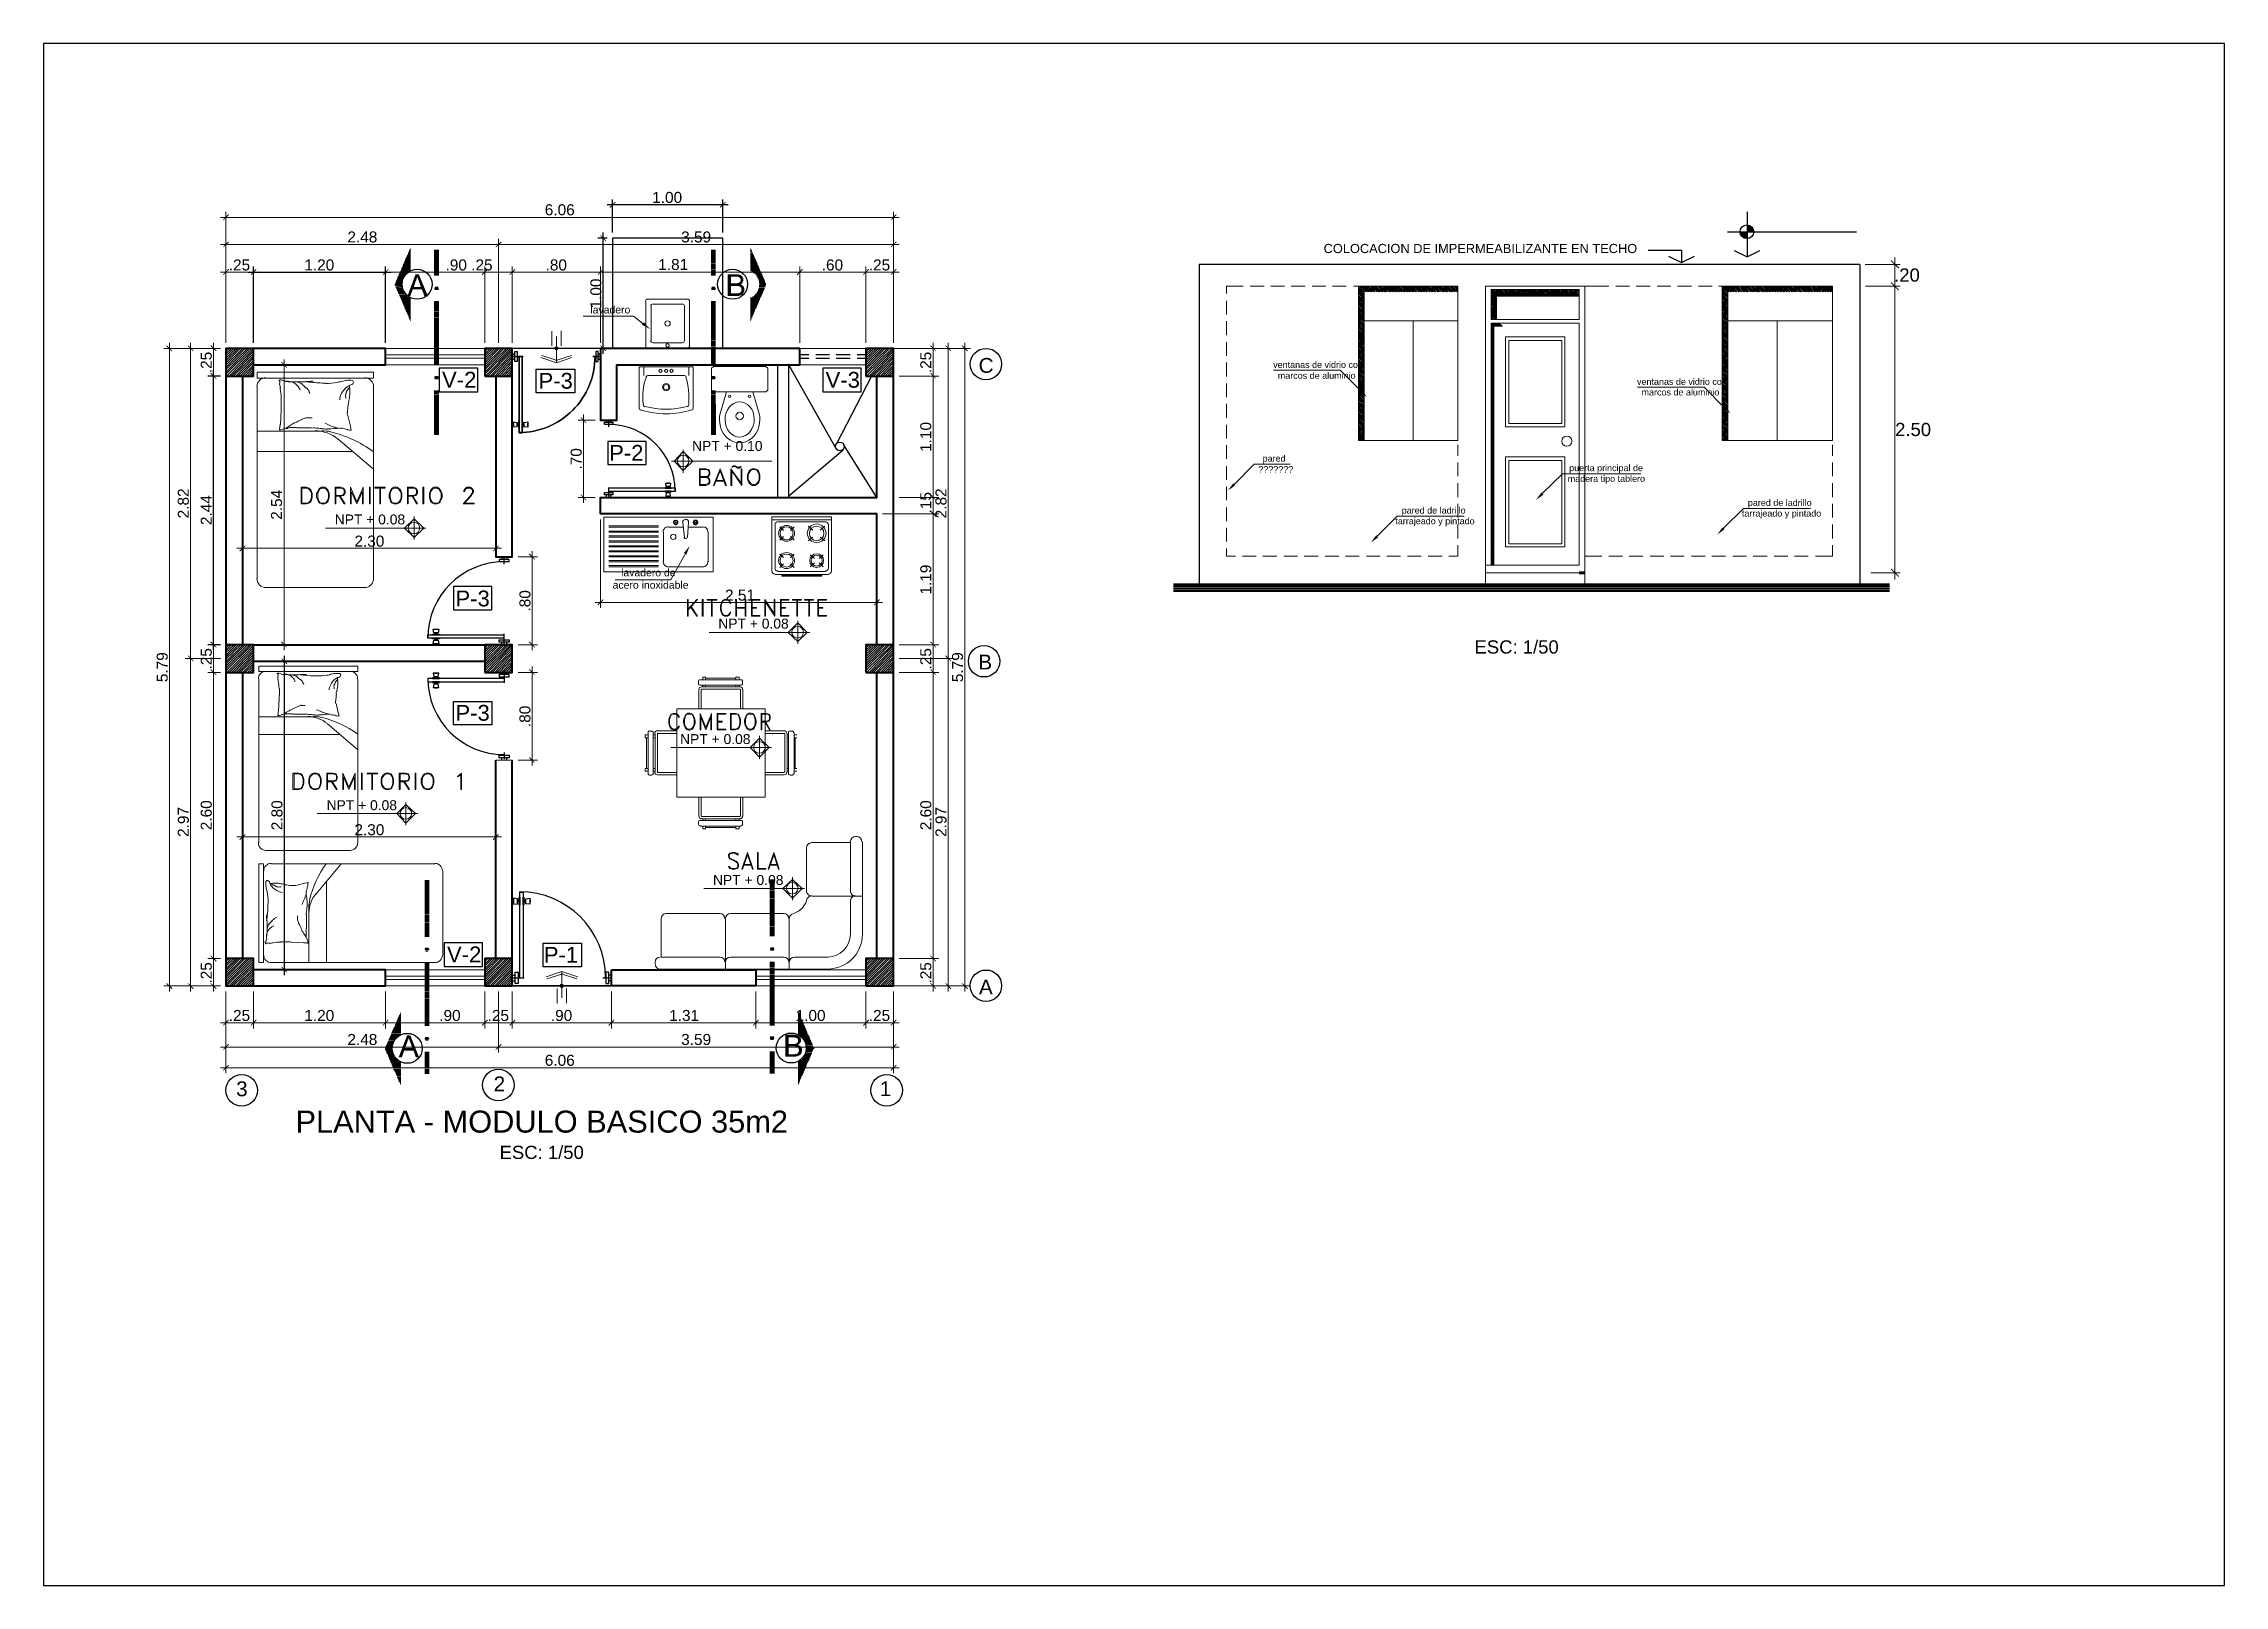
# Model space of a CAD drawing. Header units: metres. Extents: x -1.7 to 18.1, y -5.4 to 8.6.
import ezdxf

# ---------------------------------------------------------------- set-up
doc = ezdxf.new("R2010")
doc.units = ezdxf.units.M
for name, color, linetype in [('PDF_0', 7, 'Continuous'), ('PDF_01', 7, 'Continuous'), ('PDF_03', 7, 'Continuous'), ('PDF_06', 7, 'Continuous'), ('PDF_anotaciones', 7, 'Continuous'), ('PDF_columnas', 7, 'Continuous'), ('PDF_COTAS', 7, 'Continuous'), ('PDF_LAYER 0.20', 7, 'Continuous'), ('PDF_LAYER 0.30', 7, 'Continuous'), ('PDF_Layer1', 7, 'Continuous'), ('PDF_Layer2', 7, 'Continuous'), ('PDF_Layer3', 7, 'Continuous'), ('PDF_MURO', 7, 'Continuous'), ('PDF_muros', 7, 'Continuous'), ('PDF_NIVELES', 7, 'Continuous'), ('PDF_SANITARIOS', 7, 'Continuous'), ('PDF_Text', 7, 'Continuous'), ('PDF_TEXTO', 7, 'Continuous'), ('PDF_Ventana Alta', 7, 'Continuous'), ('PDF_Ventana Baja', 7, 'Continuous')]:
    doc.layers.add(name, color=color, linetype=linetype)
doc.styles.add('PDF Arial', font='arial.ttf')

msp = doc.modelspace()

# ---------------------------------------------------------------- texts
at = {"layer": 'PDF_Text', "attachment_point": 7, "style": 'PDF Arial'}
for s, insert, char_height in [('1.00', (3.87, 7.107), 0.1), ('6.06', (2.895, 6.995), 0.1), ('2.48', (1.103, 6.748), 0.1), ('3.59', (4.133, 6.748), 0.1), ('COLOCACION DE IMPERMEABILIZANTE EN TECHO', (9.965, 6.652), 0.08316), ('.25', (0.026, 6.494), 0.1), ('1.20', (0.712, 6.494), 0.1), ('.90 .25', (1.994, 6.494), 0.1), ('.80', (2.902, 6.494), 0.1), ('1.81', (3.925, 6.498), 0.1), ('.60', (5.409, 6.494), 0.1), ('.25', (5.836, 6.494), 0.1), ('.20', (15.144, 6.392), 0.12), ('lavadero', (3.309, 6.104), 0.0677), ('V-2', (1.962, 5.432), 0.1434), ('P-3', (2.838, 5.42), 0.1434), ('V-3', (5.444, 5.429), 0.1434), ('C', (6.833, 5.564), 0.135), ('ventanas de vidrio con', (9.507, 5.61), 0.05831), ('marcos de aluminio', (9.549, 5.511), 0.05831), ('ventanas de vidrio con', (12.81, 5.456), 0.05831), ('marcos de aluminio', (12.851, 5.36), 0.05831), ('2.50', (15.153, 4.99), 0.12), ('P-2', (3.479, 4.768), 0.1434), ('NPT + 0.10', (4.232, 4.856), 0.09), ('pared', (9.411, 4.742), 0.0583), ('\ue045\ue055\ue058\ue078\ue044\ue047\ue052', (9.372, 4.661), 0.0583), ('madera tipo tablero', (12.181, 4.559), 0.05831), ('puerta principal de', (12.194, 4.656), 0.05831), ('pared de ladrillo', (13.816, 4.341), 0.05831), ('NPT + 0.08', (0.988, 4.189), 0.09), ('tarrajeado y pintado', (10.616, 4.174), 0.05831), ('pared de ladrillo', (10.674, 4.271), 0.05831), ('tarrajeado y pintado', (13.762, 4.244), 0.05831), ('2.30', (1.167, 3.987), 0.1), ('lavadero de', (3.588, 3.718), 0.0677), ('P-3', (2.084, 3.444), 0.1434), ('acero inoxidable', (3.511, 3.606), 0.0677), ('2.51', (4.531, 3.497), 0.1), ('NPT + 0.08', (4.47, 3.243), 0.09), ('B', (6.83, 2.873), 0.135), ('ESC: 1/50', (11.335, 3.016), 0.12), ('P-3', (2.084, 2.406), 0.1434), ('NPT + 0.08', (4.123, 2.195), 0.09), ('NPT + 0.08', (0.914, 1.595), 0.09), ('2.30', (1.167, 1.367), 0.1), ('NPT + 0.08', (4.422, 0.916), 0.09), ('V-2', (2.007, 0.215), 0.1434), ('P-1', (2.886, 0.212), 0.1434), ('A', (6.836, -0.077), 0.135), ('.25', (0.026, -0.319), 0.1), ('1.20', (0.712, -0.319), 0.1), ('.90', (1.937, -0.319), 0.1), ('.25', (2.376, -0.319), 0.1), ('.90', (2.95, -0.319), 0.1), ('1.31', (4.024, -0.319), 0.1), ('1.00', (5.172, -0.319), 0.1), ('.25', (5.836, -0.319), 0.1), ('2.48', (1.103, -0.537), 0.1), ('3.59', (4.133, -0.537), 0.1), ('6.06', (2.895, -0.726), 0.1), ('3', (0.093, -1.003), 0.135), ('2', (2.43, -0.956), 0.135), ('1', (5.935, -1), 0.135), ('PLANTA - MODULO BASICO 35m2', (0.632, -1.334), 0.2), ('ESC: 1/50', (2.485, -1.572), 0.12)]:
    msp.add_mtext(s, dxfattribs=dict(at, insert=insert, char_height=char_height))
at = {"layer": 'PDF_Text', "char_height": 0.1, "attachment_point": 7, "rotation": 90, "style": 'PDF Arial'}
for s, insert in [('1.00', (3.41, 6.15)), ('.25', (-0.127, 5.563)), ('.25', (6.405, 5.563)), ('1.10', (6.405, 4.848)), ('.70', (3.231, 4.688)), ('2.82', (-0.335, 4.245)), ('2.44', (-0.128, 4.184)), ('2.54', (0.511, 4.232)), ('.15', (6.405, 4.29)), ('2.82', (6.543, 4.245)), ('1.19', (6.405, 3.553)), ('.80', (2.766, 3.399)), ('5.79', (-0.527, 2.758)), ('.25', (-0.127, 2.873)), ('.25', (6.405, 2.873)), ('5.79', (6.693, 2.758)), ('.80', (2.766, 2.35)), ('2.97', (-0.335, 1.353)), ('2.60', (-0.127, 1.414)), ('2.80', (0.515, 1.414)), ('2.60', (6.405, 1.414)), ('2.97', (6.543, 1.353)), ('.25', (-0.127, 0.022)), ('.25', (6.405, 0.022))]:
    msp.add_mtext(s, dxfattribs=dict(at, insert=insert))

# ---------------------------------------------------------------- hatches: boundary and pattern name
at = {"layer": 'PDF_0', "transparency": 33554559}
h = msp.add_hatch(color=256, dxfattribs=at)
h.paths.add_polyline_path([(1.648, 6.262), (1.722, 6.461), (1.751, 6.461), (1.834, 6.262), (1.802, 6.262), (1.78, 6.323), (1.696, 6.323), (1.674, 6.262)], flags=0)
h.paths.add_polyline_path([(1.706, 6.345), (1.77, 6.345), (1.751, 6.4), (1.751, 6.403), (1.747, 6.406), (1.747, 6.41), (1.747, 6.413), (1.744, 6.416), (1.744, 6.416), (1.744, 6.419), (1.741, 6.422), (1.741, 6.426), (1.741, 6.429), (1.741, 6.429), (1.738, 6.432), (1.738, 6.435), (1.738, 6.438), (1.738, 6.438), (1.738, 6.442), (1.735, 6.438), (1.735, 6.435), (1.735, 6.432), (1.735, 6.429), (1.735, 6.429), (1.731, 6.426), (1.731, 6.422), (1.731, 6.419), (1.731, 6.416), (1.728, 6.413), (1.728, 6.413), (1.728, 6.41), (1.728, 6.406), (1.725, 6.403), (1.725, 6.403)], flags=0)
h = msp.add_hatch(color=256, dxfattribs=at)
h.paths.add_polyline_path([(4.556, 6.265), (4.556, 6.461), (4.633, 6.461), (4.636, 6.461), (4.64, 6.461), (4.643, 6.461), (4.643, 6.461), (4.646, 6.461), (4.649, 6.461), (4.652, 6.461), (4.656, 6.461), (4.659, 6.458), (4.659, 6.458), (4.662, 6.458), (4.665, 6.458), (4.669, 6.458), (4.669, 6.454), (4.672, 6.454), (4.672, 6.454), (4.675, 6.451), (4.678, 6.451), (4.681, 6.448), (4.681, 6.448), (4.685, 6.445), (4.685, 6.442), (4.688, 6.442), (4.688, 6.438), (4.691, 6.438), (4.691, 6.435), (4.691, 6.432), (4.694, 6.429), (4.694, 6.429), (4.694, 6.426), (4.697, 6.422), (4.697, 6.419), (4.697, 6.416), (4.697, 6.413), (4.697, 6.413), (4.697, 6.41), (4.697, 6.41), (4.697, 6.406), (4.697, 6.403), (4.697, 6.4), (4.694, 6.397), (4.694, 6.397), (4.694, 6.394), (4.691, 6.39), (4.691, 6.387), (4.691, 6.387), (4.688, 6.384), (4.688, 6.384), (4.685, 6.381), (4.685, 6.378), (4.681, 6.378), (4.681, 6.374), (4.678, 6.374), (4.675, 6.371), (4.672, 6.371), (4.672, 6.368), (4.669, 6.368), (4.672, 6.368), (4.675, 6.368), (4.678, 6.365), (4.681, 6.365), (4.685, 6.365), (4.685, 6.361), (4.688, 6.361), (4.691, 6.358), (4.691, 6.358), (4.694, 6.355), (4.694, 6.355), (4.697, 6.352), (4.697, 6.352), (4.701, 6.349), (4.701, 6.345), (4.701, 6.345), (4.704, 6.342), (4.704, 6.339), (4.704, 6.336), (4.707, 6.336), (4.707, 6.333), (4.707, 6.329), (4.707, 6.326), (4.707, 6.323), (4.707, 6.32), (4.707, 6.32), (4.707, 6.317), (4.707, 6.313), (4.707, 6.31), (4.707, 6.307), (4.704, 6.304), (4.704, 6.304), (4.704, 6.301), (4.701, 6.297), (4.701, 6.294), (4.701, 6.294), (4.697, 6.291), (4.697, 6.288), (4.694, 6.285), (4.694, 6.285), (4.691, 6.281), (4.691, 6.278), (4.688, 6.278), (4.688, 6.278), (4.685, 6.275), (4.681, 6.275), (4.681, 6.272), (4.678, 6.272), (4.675, 6.272), (4.672, 6.269), (4.669, 6.269), (4.669, 6.269), (4.665, 6.269), (4.662, 6.265), (4.659, 6.265), (4.659, 6.265), (4.656, 6.265), (4.652, 6.265), (4.649, 6.265), (4.646, 6.265), (4.643, 6.265), (4.643, 6.265), (4.64, 6.265), (4.636, 6.265), (4.633, 6.265)], flags=0)
h.paths.add_polyline_path([(4.585, 6.378), (4.627, 6.378), (4.63, 6.378), (4.633, 6.378), (4.636, 6.378), (4.64, 6.378), (4.643, 6.381), (4.646, 6.381), (4.646, 6.381), (4.649, 6.381), (4.652, 6.381), (4.652, 6.381), (4.656, 6.381), (4.656, 6.384), (4.659, 6.384), (4.662, 6.387), (4.662, 6.387), (4.665, 6.39), (4.665, 6.39), (4.669, 6.394), (4.669, 6.394), (4.669, 6.397), (4.672, 6.4), (4.672, 6.403), (4.672, 6.406), (4.672, 6.41), (4.672, 6.41), (4.672, 6.413), (4.672, 6.416), (4.669, 6.419), (4.669, 6.422), (4.669, 6.422), (4.665, 6.426), (4.665, 6.429), (4.662, 6.429), (4.662, 6.432), (4.659, 6.432), (4.656, 6.435), (4.656, 6.435), (4.652, 6.435), (4.652, 6.435), (4.649, 6.435), (4.649, 6.438), (4.646, 6.438), (4.643, 6.438), (4.64, 6.438), (4.636, 6.438), (4.633, 6.438), (4.63, 6.438), (4.627, 6.438), (4.624, 6.438), (4.624, 6.438), (4.585, 6.438)], flags=0)
h.paths.add_polyline_path([(4.585, 6.288), (4.633, 6.288), (4.636, 6.288), (4.64, 6.288), (4.643, 6.288), (4.646, 6.288), (4.649, 6.288), (4.649, 6.288), (4.649, 6.288), (4.652, 6.288), (4.656, 6.291), (4.659, 6.291), (4.662, 6.291), (4.665, 6.291), (4.665, 6.294), (4.669, 6.294), (4.669, 6.297), (4.672, 6.297), (4.675, 6.301), (4.675, 6.304), (4.675, 6.304), (4.678, 6.307), (4.678, 6.31), (4.678, 6.313), (4.678, 6.313), (4.678, 6.317), (4.681, 6.32), (4.681, 6.32), (4.681, 6.323), (4.678, 6.326), (4.678, 6.329), (4.678, 6.333), (4.678, 6.336), (4.675, 6.336), (4.675, 6.339), (4.675, 6.339), (4.672, 6.342), (4.672, 6.345), (4.669, 6.345), (4.665, 6.349), (4.665, 6.349), (4.662, 6.352), (4.659, 6.352), (4.659, 6.352), (4.656, 6.352), (4.656, 6.352), (4.652, 6.355), (4.649, 6.355), (4.646, 6.355), (4.643, 6.355), (4.643, 6.355), (4.64, 6.355), (4.636, 6.355), (4.633, 6.355), (4.63, 6.355), (4.585, 6.355)], flags=0)
h = msp.add_hatch(color=256, dxfattribs=at)
h.paths.add_polyline_path([(1.568, -0.648), (1.645, -0.449), (1.674, -0.449), (1.754, -0.648), (1.725, -0.648), (1.703, -0.587), (1.619, -0.587), (1.597, -0.648)], flags=0)
h.paths.add_polyline_path([(1.626, -0.564), (1.693, -0.564), (1.674, -0.51), (1.671, -0.507), (1.671, -0.503), (1.671, -0.5), (1.667, -0.497), (1.667, -0.494), (1.667, -0.491), (1.664, -0.491), (1.664, -0.487), (1.664, -0.484), (1.664, -0.481), (1.661, -0.478), (1.661, -0.478), (1.661, -0.475), (1.661, -0.471), (1.658, -0.471), (1.658, -0.468), (1.658, -0.471), (1.658, -0.475), (1.658, -0.478), (1.658, -0.481), (1.655, -0.481), (1.655, -0.484), (1.655, -0.487), (1.655, -0.491), (1.651, -0.494), (1.651, -0.497), (1.651, -0.497), (1.651, -0.5), (1.648, -0.503), (1.648, -0.507), (1.648, -0.507)], flags=0)
h = msp.add_hatch(color=256, dxfattribs=at)
h.paths.add_polyline_path([(5.079, -0.641), (5.079, -0.442), (5.156, -0.442), (5.159, -0.442), (5.162, -0.442), (5.166, -0.442), (5.169, -0.442), (5.169, -0.442), (5.172, -0.442), (5.175, -0.446), (5.178, -0.446), (5.182, -0.446), (5.185, -0.446), (5.185, -0.446), (5.188, -0.449), (5.191, -0.449), (5.191, -0.449), (5.194, -0.449), (5.198, -0.452), (5.198, -0.452), (5.201, -0.455), (5.204, -0.455), (5.204, -0.459), (5.207, -0.459), (5.207, -0.462), (5.21, -0.465), (5.21, -0.465), (5.214, -0.468), (5.214, -0.468), (5.217, -0.471), (5.217, -0.475), (5.217, -0.478), (5.217, -0.481), (5.22, -0.481), (5.22, -0.484), (5.22, -0.487), (5.22, -0.491), (5.22, -0.494), (5.22, -0.494), (5.22, -0.497), (5.22, -0.5), (5.22, -0.5), (5.22, -0.503), (5.217, -0.507), (5.217, -0.51), (5.217, -0.513), (5.214, -0.513), (5.214, -0.516), (5.214, -0.516), (5.21, -0.519), (5.21, -0.523), (5.207, -0.523), (5.207, -0.526), (5.204, -0.526), (5.204, -0.529), (5.201, -0.532), (5.198, -0.532), (5.194, -0.532), (5.194, -0.535), (5.191, -0.535), (5.194, -0.535), (5.198, -0.539), (5.201, -0.539), (5.204, -0.539), (5.207, -0.542), (5.207, -0.542), (5.21, -0.545), (5.214, -0.545), (5.214, -0.548), (5.217, -0.548), (5.217, -0.552), (5.22, -0.552), (5.22, -0.555), (5.223, -0.555), (5.223, -0.558), (5.223, -0.561), (5.226, -0.561), (5.226, -0.564), (5.226, -0.568), (5.23, -0.571), (5.23, -0.574), (5.23, -0.574), (5.23, -0.577), (5.23, -0.58), (5.23, -0.584), (5.23, -0.587), (5.23, -0.59), (5.23, -0.593), (5.23, -0.593), (5.23, -0.596), (5.226, -0.6), (5.226, -0.603), (5.226, -0.606), (5.223, -0.606), (5.223, -0.609), (5.223, -0.612), (5.22, -0.616), (5.22, -0.616), (5.217, -0.619), (5.217, -0.622), (5.214, -0.622), (5.214, -0.625), (5.21, -0.625), (5.21, -0.628), (5.207, -0.628), (5.204, -0.632), (5.204, -0.632), (5.201, -0.632), (5.198, -0.635), (5.194, -0.635), (5.191, -0.635), (5.191, -0.638), (5.188, -0.638), (5.185, -0.638), (5.182, -0.638), (5.182, -0.638), (5.178, -0.638), (5.175, -0.641), (5.172, -0.641), (5.169, -0.641), (5.169, -0.641), (5.166, -0.641), (5.162, -0.641), (5.159, -0.641), (5.156, -0.641)], flags=0)
h.paths.add_polyline_path([(5.108, -0.526), (5.149, -0.526), (5.153, -0.526), (5.156, -0.526), (5.159, -0.526), (5.162, -0.526), (5.166, -0.526), (5.169, -0.526), (5.169, -0.526), (5.172, -0.523), (5.175, -0.523), (5.175, -0.523), (5.178, -0.523), (5.178, -0.523), (5.182, -0.519), (5.185, -0.519), (5.188, -0.516), (5.188, -0.516), (5.188, -0.513), (5.191, -0.513), (5.191, -0.51), (5.194, -0.507), (5.194, -0.503), (5.194, -0.5), (5.194, -0.5), (5.194, -0.497), (5.194, -0.494), (5.194, -0.491), (5.194, -0.487), (5.191, -0.484), (5.191, -0.484), (5.191, -0.481), (5.191, -0.478), (5.188, -0.478), (5.185, -0.475), (5.185, -0.475), (5.182, -0.471), (5.178, -0.471), (5.178, -0.468), (5.175, -0.468), (5.175, -0.468), (5.172, -0.468), (5.172, -0.468), (5.169, -0.468), (5.166, -0.468), (5.162, -0.468), (5.159, -0.465), (5.156, -0.465), (5.153, -0.465), (5.149, -0.465), (5.146, -0.465), (5.146, -0.465), (5.108, -0.465)], flags=0)
h.paths.add_polyline_path([(5.108, -0.619), (5.156, -0.619), (5.159, -0.619), (5.162, -0.619), (5.166, -0.619), (5.169, -0.616), (5.172, -0.616), (5.172, -0.616), (5.175, -0.616), (5.175, -0.616), (5.178, -0.616), (5.182, -0.616), (5.185, -0.612), (5.188, -0.612), (5.188, -0.612), (5.191, -0.609), (5.194, -0.609), (5.194, -0.606), (5.198, -0.603), (5.198, -0.603), (5.198, -0.6), (5.201, -0.596), (5.201, -0.596), (5.201, -0.593), (5.201, -0.59), (5.204, -0.587), (5.204, -0.584), (5.204, -0.584), (5.204, -0.58), (5.201, -0.577), (5.201, -0.574), (5.201, -0.574), (5.201, -0.571), (5.198, -0.568), (5.198, -0.564), (5.198, -0.564), (5.194, -0.561), (5.194, -0.561), (5.191, -0.558), (5.188, -0.558), (5.188, -0.555), (5.185, -0.555), (5.182, -0.552), (5.182, -0.552), (5.178, -0.552), (5.178, -0.552), (5.175, -0.552), (5.172, -0.552), (5.169, -0.552), (5.166, -0.552), (5.166, -0.548), (5.162, -0.548), (5.159, -0.548), (5.156, -0.548), (5.153, -0.548), (5.108, -0.548)], flags=0)

# ---------------------------------------------------------------- linework, layer by layer
msp.add_point((0, 0))
at = {"layer": 'PDF_0', "lineweight": 25}
for points in [[(18.142, 8.555), (-1.655, 8.555), (-1.655, -5.441), (18.142, -5.441)], [(4.011, 5.788), (4.511, 5.788), (4.511, 6.788), (3.511, 6.788), (3.511, 5.788)], [(2.645, 5.669), (2.623, 5.669), (2.623, 5.759), (2.645, 5.759)], [(2.645, 5.669), (2.623, 5.669), (2.623, 5.759), (2.645, 5.759)], [(3.357, 5.759), (3.357, 5.669), (3.38, 5.669), (3.38, 5.759)], [(3.357, 5.759), (3.357, 5.669), (3.38, 5.669), (3.38, 5.759)], [(2.286, 5.608), (1.937, 5.608), (1.937, 5.393), (2.286, 5.393)], [(2.7, 5.714), (2.588, 5.714)], [(2.623, 5.736), (2.6, 5.736)], [(2.623, 5.691), (2.6, 5.691)], [(2.69, 5.021), (2.661, 5.021), (2.661, 5.714), (2.661, 5.021), (2.69, 5.021), (2.69, 5.714)], [(2.818, 5.598), (3.168, 5.598), (3.168, 5.384), (2.818, 5.384)], [(3.392, 5.714), (3.331, 5.714)], [(3.38, 5.736), (3.402, 5.736)], [(3.38, 5.691), (3.402, 5.691)], [(5.768, 5.608), (5.419, 5.608), (5.419, 5.393), (5.768, 5.393)], [(2.61, 5.073), (2.61, 5.121), (2.642, 5.114), (2.642, 5.076)], [(2.61, 5.073), (2.61, 5.121), (2.642, 5.114), (2.642, 5.076)], [(2.61, 5.105), (2.61, 5.085)], [(2.652, 5.085), (2.652, 5.105), (2.642, 5.105), (2.652, 5.105)], [(2.642, 5.089), (2.652, 5.089)], [(2.655, 5.127), (2.655, 5.063), (2.661, 5.063), (2.661, 5.127)], [(2.655, 5.127), (2.655, 5.063), (2.661, 5.063), (2.661, 5.127)], [(2.697, 5.127), (2.69, 5.127), (2.69, 5.063), (2.697, 5.063)], [(2.697, 5.127), (2.69, 5.127), (2.69, 5.063), (2.697, 5.063)], [(2.709, 5.105), (2.7, 5.105), (2.7, 5.085), (2.7, 5.105)], [(2.709, 5.089), (2.7, 5.089)], [(2.709, 5.114), (2.741, 5.121), (2.741, 5.073), (2.709, 5.076)], [(2.709, 5.114), (2.741, 5.121), (2.741, 5.073), (2.709, 5.076)], [(2.741, 5.105), (2.741, 5.085)], [(3.514, 5.098), (3.437, 5.098), (3.437, 5.117), (3.514, 5.117)], [(3.816, 4.944), (3.466, 4.944), (3.466, 4.733), (3.816, 4.733)], [(3.998, 4.534), (3.995, 4.563), (4.037, 4.563), (4.034, 4.534)], [(3.514, 4.479), (3.514, 4.46), (3.437, 4.46), (3.437, 4.479)], [(4.043, 4.521), (3.989, 4.521), (3.989, 4.518), (4.043, 4.518)], [(3.989, 4.486), (4.043, 4.486), (4.043, 4.492), (3.989, 4.492)], [(3.995, 4.447), (4.037, 4.447), (4.034, 4.476), (3.998, 4.476)], [(2.482, 3.873), (2.482, 3.854), (2.572, 3.854), (2.572, 3.873)], [(2.065, 3.415), (2.414, 3.415), (2.414, 3.626), (2.065, 3.626)], [(1.94, 3.187), (1.876, 3.187), (1.876, 3.194), (1.94, 3.194)], [(1.882, 3.238), (1.933, 3.238), (1.927, 3.206), (1.889, 3.206)], [(1.94, 3.158), (1.94, 3.152), (1.876, 3.152), (1.876, 3.158)], [(1.882, 3.107), (1.889, 3.139), (1.927, 3.139), (1.933, 3.107)], [(2.572, 3.142), (2.572, 3.12), (2.482, 3.12), (2.482, 3.142)], [(1.94, 2.79), (1.94, 2.796), (1.876, 2.796), (1.876, 2.79)], [(1.882, 2.841), (1.889, 2.809), (1.927, 2.809), (1.933, 2.841)], [(2.572, 2.806), (2.572, 2.828), (2.482, 2.828), (2.482, 2.806)], [(1.94, 2.761), (1.876, 2.761), (1.876, 2.754), (1.94, 2.754)], [(1.882, 2.709), (1.933, 2.709), (1.927, 2.741), (1.889, 2.741)], [(2.065, 2.581), (2.414, 2.581), (2.414, 2.37), (2.065, 2.37)], [(2.482, 2.071), (2.482, 2.094), (2.572, 2.094), (2.572, 2.071)], [(2.61, 0.744), (2.648, 0.747), (2.648, 0.792), (2.61, 0.798)], [(2.661, 0.805), (2.668, 0.805), (2.668, 0.734), (2.661, 0.734)], [(2.706, 0.734), (2.7, 0.734), (2.7, 0.805), (2.706, 0.805)], [(2.722, 0.747), (2.722, 0.792), (2.758, 0.798), (2.758, 0.744)], [(2.331, 0.391), (1.982, 0.391), (1.982, 0.176), (2.331, 0.176)], [(2.879, 0.388), (3.229, 0.388), (3.229, 0.173), (2.879, 0.173)], [(2.652, 0.125), (2.652, 0.022), (2.626, 0.022), (2.626, 0.125)], [(3.45, 0.022), (3.476, 0.022), (3.476, 0.125), (3.45, 0.125)]]:
    msp.add_lwpolyline(points, close=True, dxfattribs=at)
for points in [[(3.511, 6.839), (3.511, 7.141)], [(4.511, 6.839), (4.511, 7.141)], [(3.46, 7.093), (4.56, 7.093)], [(13.81, 7.028), (13.81, 6.618), (13.925, 6.676)], [(3.46, 6.788), (3.376, 6.788)], [(3.424, 5.739), (3.424, 6.839)], [(13.63, 6.846), (14.801, 6.846)], [(1.606, 6.541), (1.677, 6.541)], [(1.61, 6.551), (1.677, 6.551)], [(1.616, 6.56), (1.677, 6.56)], [(1.619, 6.57), (1.677, 6.57)], [(1.626, 6.58), (1.677, 6.58)], [(1.629, 6.589), (1.677, 6.589)], [(1.632, 6.602), (1.677, 6.602)], [(1.638, 6.612), (1.677, 6.612)], [(1.642, 6.621), (1.677, 6.621)], [(1.645, 6.631), (1.677, 6.631)], [(1.651, 6.64), (1.677, 6.64)], [(1.655, 6.65), (1.677, 6.65)], [(1.658, 6.66), (1.677, 6.66)], [(1.664, 6.673), (1.677, 6.673)], [(1.667, 6.682), (1.677, 6.682)], [(1.674, 6.692), (1.677, 6.692)], [(1.677, 6.701), (1.677, 6.701)], [(1.933, 6.676), (1.892, 6.676)], [(1.933, 6.666), (1.892, 6.666)], [(1.933, 6.656), (1.892, 6.656)], [(1.933, 6.647), (1.892, 6.647)], [(1.933, 6.637), (1.892, 6.637)], [(1.933, 6.624), (1.892, 6.624)], [(1.933, 6.615), (1.892, 6.615)], [(1.933, 6.605), (1.892, 6.605)], [(1.933, 6.596), (1.892, 6.596)], [(1.933, 6.586), (1.892, 6.586)], [(1.933, 6.576), (1.892, 6.576)], [(1.933, 6.564), (1.892, 6.564)], [(1.933, 6.554), (1.892, 6.554)], [(1.933, 6.544), (1.892, 6.544)], [(1.933, 6.535), (1.892, 6.535)], [(4.444, 6.676), (4.406, 6.676)], [(4.444, 6.666), (4.406, 6.666)], [(4.444, 6.656), (4.406, 6.656)], [(4.444, 6.647), (4.406, 6.647)], [(4.444, 6.637), (4.406, 6.637)], [(4.444, 6.628), (4.406, 6.628)], [(4.444, 6.615), (4.406, 6.615)], [(4.444, 6.605), (4.406, 6.605)], [(4.444, 6.596), (4.406, 6.596)], [(4.444, 6.586), (4.406, 6.586)], [(4.444, 6.576), (4.406, 6.576)], [(4.444, 6.567), (4.406, 6.567)], [(4.444, 6.554), (4.406, 6.554)], [(4.444, 6.544), (4.406, 6.544)], [(4.444, 6.535), (4.406, 6.535)], [(4.762, 6.701), (4.762, 6.701)], [(4.762, 6.692), (4.765, 6.692)], [(4.762, 6.682), (4.771, 6.682)], [(4.762, 6.673), (4.774, 6.673)], [(4.762, 6.663), (4.778, 6.663)], [(4.762, 6.65), (4.784, 6.65)], [(4.762, 6.64), (4.787, 6.64)], [(4.762, 6.631), (4.794, 6.631)], [(4.762, 6.621), (4.797, 6.621)], [(4.762, 6.612), (4.8, 6.612)], [(4.762, 6.602), (4.806, 6.602)], [(4.762, 6.589), (4.81, 6.589)], [(4.762, 6.58), (4.813, 6.58)], [(4.762, 6.57), (4.819, 6.57)], [(4.762, 6.56), (4.822, 6.56)], [(4.762, 6.551), (4.826, 6.551)], [(4.762, 6.541), (4.832, 6.541)], [(12.912, 6.679), (13.214, 6.679), (13.214, 6.567), (13.332, 6.624)], [(13.095, 6.624), (13.214, 6.567)], [(13.691, 6.676), (13.81, 6.618)], [(0.202, 6.48), (1.501, 6.48)], [(0.25, 5.839), (0.25, 6.531)], [(1.449, 5.839), (1.449, 6.531)], [(1.533, 6.368), (1.594, 6.368)], [(1.536, 6.378), (1.594, 6.378)], [(1.539, 6.358), (1.594, 6.358)], [(1.542, 6.387), (1.597, 6.387)], [(1.542, 6.345), (1.597, 6.349)], [(1.545, 6.397), (1.597, 6.397)], [(1.549, 6.406), (1.6, 6.406)], [(1.549, 6.336), (1.6, 6.336)], [(1.555, 6.419), (1.603, 6.419)], [(1.558, 6.429), (1.606, 6.429)], [(1.562, 6.438), (1.613, 6.438)], [(1.568, 6.448), (1.619, 6.448)], [(1.571, 6.458), (1.629, 6.458)], [(1.574, 6.467), (1.638, 6.467)], [(1.581, 6.48), (1.651, 6.48)], [(1.584, 6.49), (1.667, 6.49)], [(1.59, 6.499), (1.677, 6.499)], [(1.594, 6.509), (1.677, 6.509)], [(1.597, 6.519), (1.677, 6.519)], [(1.603, 6.528), (1.677, 6.528)], [(1.933, 6.525), (1.892, 6.525)], [(1.933, 6.515), (1.892, 6.515)], [(1.933, 6.503), (1.892, 6.503)], [(1.933, 6.493), (1.892, 6.493)], [(1.933, 6.483), (1.892, 6.483)], [(1.933, 6.474), (1.892, 6.474)], [(1.933, 6.464), (1.892, 6.464)], [(1.933, 6.454), (1.892, 6.454)], [(1.927, 6.342), (1.901, 6.342)], [(4.444, 6.525), (4.406, 6.525)], [(4.444, 6.515), (4.406, 6.515)], [(4.444, 6.506), (4.406, 6.506)], [(4.444, 6.493), (4.406, 6.493)], [(4.444, 6.483), (4.406, 6.483)], [(4.444, 6.474), (4.406, 6.474)], [(4.444, 6.464), (4.406, 6.464)], [(4.444, 6.454), (4.406, 6.454)], [(4.438, 6.342), (4.412, 6.342)], [(4.762, 6.531), (4.835, 6.531)], [(4.762, 6.519), (4.842, 6.519)], [(4.762, 6.509), (4.845, 6.509)], [(4.762, 6.499), (4.848, 6.499)], [(4.771, 6.49), (4.854, 6.49)], [(4.787, 6.48), (4.858, 6.48)], [(4.8, 6.471), (4.861, 6.471)], [(4.81, 6.458), (4.867, 6.458)], [(4.819, 6.448), (4.871, 6.448)], [(4.826, 6.438), (4.874, 6.438)], [(4.829, 6.429), (4.88, 6.429)], [(4.835, 6.419), (4.883, 6.419)], [(4.838, 6.41), (4.89, 6.41)], [(4.838, 6.336), (4.89, 6.336)], [(4.842, 6.397), (4.893, 6.397)], [(4.842, 6.387), (4.896, 6.387)], [(4.842, 6.358), (4.899, 6.358)], [(4.842, 6.349), (4.896, 6.349)], [(4.845, 6.378), (4.903, 6.378)], [(4.845, 6.368), (4.903, 6.368)], [(1.552, 6.326), (1.6, 6.326)], [(1.555, 6.317), (1.606, 6.317)], [(1.562, 6.307), (1.61, 6.307)], [(1.565, 6.297), (1.616, 6.297)], [(1.568, 6.288), (1.622, 6.288)], [(1.574, 6.275), (1.632, 6.275)], [(1.578, 6.265), (1.642, 6.265)], [(1.581, 6.256), (1.658, 6.256)], [(1.587, 6.246), (1.677, 6.246)], [(1.59, 6.236), (1.677, 6.236)], [(1.597, 6.227), (1.677, 6.227)], [(1.6, 6.214), (1.677, 6.214)], [(1.603, 6.204), (1.677, 6.204)], [(1.61, 6.195), (1.677, 6.195)], [(1.613, 6.185), (1.677, 6.185)], [(1.616, 6.176), (1.677, 6.176)], [(1.622, 6.166), (1.677, 6.166)], [(1.626, 6.153), (1.677, 6.153)], [(1.632, 6.143), (1.677, 6.143)], [(1.933, 6.211), (1.892, 6.211)], [(1.933, 6.201), (1.892, 6.201)], [(1.933, 6.192), (1.892, 6.192)], [(1.933, 6.179), (1.892, 6.179)], [(1.933, 6.169), (1.892, 6.169)], [(1.933, 6.159), (1.892, 6.159)], [(1.933, 6.15), (1.892, 6.15)], [(1.933, 6.14), (1.892, 6.14)], [(1.93, 6.333), (1.895, 6.333)], [(1.93, 6.323), (1.898, 6.323)], [(4.444, 6.211), (4.406, 6.211)], [(4.444, 6.201), (4.406, 6.201)], [(4.444, 6.192), (4.406, 6.192)], [(4.444, 6.179), (4.406, 6.179)], [(4.444, 6.169), (4.406, 6.169)], [(4.444, 6.159), (4.406, 6.159)], [(4.444, 6.15), (4.406, 6.15)], [(4.444, 6.14), (4.406, 6.14)], [(4.444, 6.333), (4.409, 6.333)], [(4.441, 6.323), (4.409, 6.323)], [(4.762, 6.246), (4.851, 6.246)], [(4.762, 6.236), (4.848, 6.236)], [(4.762, 6.227), (4.842, 6.227)], [(4.762, 6.217), (4.838, 6.217)], [(4.762, 6.204), (4.835, 6.204)], [(4.762, 6.195), (4.829, 6.195)], [(4.762, 6.185), (4.826, 6.185)], [(4.762, 6.176), (4.819, 6.176)], [(4.762, 6.166), (4.816, 6.166)], [(4.762, 6.156), (4.813, 6.156)], [(4.762, 6.143), (4.806, 6.143)], [(4.781, 6.256), (4.854, 6.256)], [(4.797, 6.265), (4.861, 6.265)], [(4.806, 6.278), (4.864, 6.278)], [(4.816, 6.288), (4.871, 6.288)], [(4.822, 6.297), (4.874, 6.297)], [(4.829, 6.307), (4.877, 6.307)], [(4.832, 6.317), (4.883, 6.317)], [(4.835, 6.326), (4.887, 6.326)], [(1.635, 6.134), (1.677, 6.134)], [(1.638, 6.124), (1.677, 6.124)], [(1.645, 6.115), (1.677, 6.115)], [(1.648, 6.105), (1.677, 6.105)], [(1.651, 6.095), (1.677, 6.095)], [(1.658, 6.083), (1.677, 6.083)], [(1.661, 6.073), (1.677, 6.073)], [(1.664, 6.063), (1.677, 6.063)], [(1.671, 6.054), (1.677, 6.054)], [(1.674, 6.044), (1.677, 6.044)], [(1.933, 6.131), (1.892, 6.131)], [(1.933, 6.118), (1.892, 6.118)], [(1.933, 6.108), (1.892, 6.108)], [(1.933, 6.099), (1.892, 6.099)], [(1.933, 6.089), (1.892, 6.089)], [(1.933, 6.079), (1.892, 6.079)], [(1.933, 6.07), (1.892, 6.07)], [(1.933, 6.057), (1.892, 6.057)], [(1.933, 6.047), (1.892, 6.047)], [(1.933, 6.038), (1.892, 6.038)], [(1.933, 6.028), (1.892, 6.028)], [(1.933, 6.018), (1.892, 6.018)], [(1.933, 6.009), (1.892, 6.009)], [(1.933, 5.996), (1.892, 5.996)], [(1.933, 5.986), (1.892, 5.986)], [(1.933, 5.977), (1.892, 5.977)], [(1.933, 5.967), (1.892, 5.967)], [(1.933, 5.957), (1.892, 5.957)], [(1.933, 5.948), (1.892, 5.948)], [(4.444, 6.131), (4.406, 6.131)], [(4.444, 6.121), (4.406, 6.121)], [(4.444, 6.108), (4.406, 6.108)], [(4.444, 6.099), (4.406, 6.099)], [(4.444, 6.089), (4.406, 6.089)], [(4.444, 6.079), (4.406, 6.079)], [(4.444, 6.07), (4.406, 6.07)], [(4.444, 6.06), (4.406, 6.06)], [(4.444, 6.047), (4.406, 6.047)], [(4.444, 6.038), (4.406, 6.038)], [(4.444, 6.028), (4.406, 6.028)], [(4.444, 6.018), (4.406, 6.018)], [(4.444, 6.009), (4.406, 6.009)], [(4.444, 5.999), (4.406, 5.999)], [(4.444, 5.986), (4.406, 5.986)], [(4.444, 5.977), (4.406, 5.977)], [(4.444, 5.967), (4.406, 5.967)], [(4.444, 5.957), (4.406, 5.957)], [(4.444, 5.948), (4.406, 5.948)], [(4.762, 6.134), (4.803, 6.134)], [(4.762, 6.124), (4.8, 6.124)], [(4.762, 6.115), (4.794, 6.115)], [(4.762, 6.105), (4.79, 6.105)], [(4.762, 6.095), (4.787, 6.095)], [(4.762, 6.083), (4.781, 6.083)], [(4.762, 6.073), (4.778, 6.073)], [(4.762, 6.063), (4.771, 6.063)], [(4.762, 6.054), (4.768, 6.054)], [(4.762, 6.044), (4.765, 6.044)], [(1.933, 5.938), (1.892, 5.938)], [(1.933, 5.925), (1.892, 5.925)], [(1.933, 5.916), (1.892, 5.916)], [(1.933, 5.906), (1.892, 5.906)], [(1.933, 5.897), (1.892, 5.897)], [(1.933, 5.887), (1.892, 5.887)], [(1.933, 5.877), (1.892, 5.877)], [(1.933, 5.865), (1.892, 5.865)], [(1.933, 5.855), (1.892, 5.855)], [(1.933, 5.845), (1.892, 5.845)], [(1.933, 5.836), (1.892, 5.836)], [(1.933, 5.826), (1.892, 5.826)], [(1.933, 5.816), (1.892, 5.816)], [(1.933, 5.804), (1.892, 5.804)], [(1.933, 5.794), (1.892, 5.794)], [(1.933, 5.784), (1.892, 5.784)], [(1.933, 5.775), (1.892, 5.775)], [(1.933, 5.765), (1.892, 5.765)], [(1.933, 5.755), (1.892, 5.755)], [(1.933, 5.743), (1.892, 5.743)], [(3.402, 5.788), (2.6, 5.788)], [(3.46, 5.788), (3.376, 5.788)], [(4.444, 5.938), (4.406, 5.938)], [(4.444, 5.925), (4.406, 5.925)], [(4.444, 5.916), (4.406, 5.916)], [(4.444, 5.906), (4.406, 5.906)], [(4.444, 5.897), (4.406, 5.897)], [(4.444, 5.887), (4.406, 5.887)], [(4.444, 5.877), (4.406, 5.877)], [(4.444, 5.868), (4.406, 5.865)], [(4.444, 5.855), (4.406, 5.855)], [(4.444, 5.845), (4.406, 5.845)], [(4.444, 5.836), (4.406, 5.836)], [(4.444, 5.826), (4.406, 5.826)], [(4.444, 5.816), (4.406, 5.816)], [(4.444, 5.807), (4.406, 5.807)], [(4.444, 5.794), (4.406, 5.794)], [(4.444, 5.784), (4.406, 5.784)], [(4.444, 5.775), (4.406, 5.775)], [(4.444, 5.765), (4.406, 5.765)], [(4.444, 5.755), (4.406, 5.755)], [(4.444, 5.746), (4.406, 5.746)], [(-0.112, 3.049), (-0.112, 5.589)], [(1.933, 5.733), (1.892, 5.733)], [(1.933, 5.723), (1.892, 5.723)], [(1.933, 5.714), (1.892, 5.714)], [(1.933, 5.704), (1.892, 5.704)], [(1.933, 5.695), (1.892, 5.695)], [(1.933, 5.685), (1.892, 5.685)], [(1.933, 5.672), (1.892, 5.672)], [(1.933, 5.663), (1.892, 5.663)], [(1.933, 5.653), (1.892, 5.653)], [(1.933, 5.643), (1.892, 5.643)], [(4.444, 5.733), (4.406, 5.733)], [(4.444, 5.723), (4.406, 5.723)], [(4.444, 5.714), (4.406, 5.714)], [(4.444, 5.704), (4.406, 5.704)], [(4.444, 5.695), (4.406, 5.695)], [(4.444, 5.685), (4.406, 5.685)], [(4.444, 5.672), (4.406, 5.672)], [(4.444, 5.663), (4.406, 5.663)], [(4.444, 5.653), (4.406, 5.653)], [(4.444, 5.643), (4.406, 5.643)], [(-0.048, 5.537), (-0.164, 5.537)], [(1.933, 5.4), (1.892, 5.4)], [(1.933, 5.39), (1.892, 5.39)], [(1.933, 5.38), (1.892, 5.38)], [(1.933, 5.371), (1.892, 5.371)], [(1.933, 5.358), (1.892, 5.358)], [(1.933, 5.348), (1.892, 5.348)], [(1.93, 5.521), (1.895, 5.521)], [(1.927, 5.531), (1.898, 5.531)], [(1.927, 5.512), (1.898, 5.512)], [(4.444, 5.4), (4.406, 5.4)], [(4.444, 5.39), (4.406, 5.39)], [(4.444, 5.38), (4.406, 5.38)], [(4.444, 5.371), (4.406, 5.371)], [(4.444, 5.358), (4.406, 5.358)], [(4.444, 5.348), (4.406, 5.348)], [(4.444, 5.521), (4.409, 5.521)], [(4.441, 5.512), (4.409, 5.512)], [(4.438, 5.531), (4.412, 5.531)], [(1.933, 5.339), (1.892, 5.339)], [(1.933, 5.329), (1.892, 5.329)], [(1.933, 5.319), (1.892, 5.319)], [(1.933, 5.31), (1.892, 5.31)], [(1.933, 5.297), (1.892, 5.297)], [(1.933, 5.287), (1.892, 5.287)], [(1.933, 5.278), (1.892, 5.278)], [(1.933, 5.268), (1.892, 5.268)], [(1.933, 5.258), (1.892, 5.258)], [(1.933, 5.249), (1.892, 5.249)], [(1.933, 5.236), (1.892, 5.236)], [(1.933, 5.226), (1.892, 5.226)], [(1.933, 5.217), (1.892, 5.217)], [(1.933, 5.207), (1.892, 5.207)], [(1.933, 5.198), (1.892, 5.198)], [(1.933, 5.188), (1.892, 5.188)], [(1.933, 5.178), (1.892, 5.178)], [(1.933, 5.166), (1.892, 5.166)], [(1.933, 5.156), (1.892, 5.156)], [(4.444, 5.339), (4.406, 5.339)], [(4.444, 5.329), (4.406, 5.329)], [(4.444, 5.319), (4.406, 5.319)], [(4.444, 5.31), (4.406, 5.31)], [(4.444, 5.3), (4.406, 5.3)], [(4.444, 5.287), (4.406, 5.287)], [(4.447, 5.278), (4.406, 5.278)], [(4.447, 5.268), (4.406, 5.268)], [(4.447, 5.258), (4.406, 5.258)], [(4.447, 5.249), (4.406, 5.249)], [(4.447, 5.239), (4.406, 5.239)], [(4.447, 5.226), (4.406, 5.226)], [(4.447, 5.217), (4.406, 5.217)], [(4.447, 5.207), (4.406, 5.207)], [(4.447, 5.198), (4.406, 5.198)], [(4.447, 5.188), (4.406, 5.188)], [(4.447, 5.178), (4.406, 5.178)], [(4.447, 5.166), (4.406, 5.166)], [(4.447, 5.156), (4.406, 5.156)], [(1.933, 5.146), (1.892, 5.146)], [(1.933, 5.137), (1.892, 5.137)], [(1.933, 5.127), (1.892, 5.127)], [(1.933, 5.117), (1.892, 5.117)], [(1.933, 5.105), (1.892, 5.105)], [(1.933, 5.095), (1.892, 5.095)], [(1.933, 5.085), (1.892, 5.085)], [(1.933, 5.076), (1.892, 5.076)], [(1.933, 5.066), (1.892, 5.066)], [(1.933, 5.056), (1.892, 5.056)], [(1.933, 5.044), (1.892, 5.044)], [(1.933, 5.034), (1.892, 5.034)], [(1.933, 5.024), (1.892, 5.024)], [(1.933, 5.015), (1.892, 5.015)], [(1.933, 5.005), (1.892, 5.005)], [(2.61, 5.105), (2.61, 5.105)], [(2.61, 5.105), (2.61, 5.105)], [(2.61, 5.085), (2.61, 5.085)], [(2.61, 5.085), (2.61, 5.085)], [(2.741, 5.105), (2.741, 5.105)], [(2.741, 5.105), (2.741, 5.105)], [(2.741, 5.085), (2.741, 5.085)], [(2.741, 5.085), (2.741, 5.085)], [(3.456, 5.137), (3.456, 5.117)], [(3.476, 5.076), (3.476, 5.13)], [(3.495, 5.137), (3.495, 5.117)], [(4.447, 5.146), (4.406, 5.146)], [(4.447, 5.137), (4.406, 5.137)], [(4.447, 5.127), (4.406, 5.127)], [(4.447, 5.117), (4.406, 5.117)], [(4.447, 5.105), (4.406, 5.105)], [(4.447, 5.095), (4.406, 5.095)], [(4.447, 5.085), (4.406, 5.085)], [(4.447, 5.076), (4.406, 5.076)], [(4.447, 5.066), (4.406, 5.066)], [(4.447, 5.056), (4.406, 5.056)], [(4.447, 5.047), (4.406, 5.047)], [(4.447, 5.034), (4.406, 5.034)], [(4.447, 5.024), (4.406, 5.024)], [(4.447, 5.015), (4.406, 5.015)], [(4.447, 5.005), (4.406, 5.005)], [(4.008, 4.563), (4.008, 4.563)], [(4.024, 4.563), (4.008, 4.563)], [(4.024, 4.563), (4.024, 4.563)], [(3.456, 4.441), (3.456, 4.46)], [(3.476, 4.428), (3.476, 4.524)], [(3.476, 4.492), (4.082, 4.492), (4.082, 4.518), (3.476, 4.518)], [(3.495, 4.441), (3.495, 4.46)], [(4.008, 4.534), (4.008, 4.524), (4.024, 4.524), (4.024, 4.534)], [(4.008, 4.476), (4.008, 4.483), (4.024, 4.483), (4.024, 4.476)], [(4.024, 4.447), (4.008, 4.447)], [(4.008, 4.447), (4.008, 4.447)], [(4.024, 4.447), (4.024, 4.447)], [(2.504, 3.896), (2.504, 3.873)], [(2.527, 3.828), (2.527, 3.889)], [(2.549, 3.896), (2.549, 3.873)], [(2.527, 3.158), (1.834, 3.158), (1.834, 3.187), (2.527, 3.187)], [(1.898, 3.238), (1.898, 3.238)], [(1.898, 3.238), (1.917, 3.238)], [(1.917, 3.197), (1.898, 3.197)], [(1.901, 3.197), (1.901, 3.206)], [(1.914, 3.197), (1.914, 3.206)], [(1.917, 3.238), (1.917, 3.238)], [(2.527, 3.085), (2.527, 3.197)], [(-0.048, 3.097), (-0.164, 3.097)], [(0.529, 2.998), (0.529, 0.099)], [(1.917, 3.149), (1.898, 3.149)], [(1.898, 3.107), (1.898, 3.104), (1.917, 3.104), (1.917, 3.107)], [(1.901, 3.149), (1.901, 3.139)], [(1.914, 3.149), (1.914, 3.139)], [(2.504, 3.097), (2.504, 3.12)], [(2.549, 3.097), (2.549, 3.12)], [(0.301, 2.95), (0.58, 2.95)], [(2.527, 2.79), (1.834, 2.79), (1.834, 2.761), (2.527, 2.761)], [(1.898, 2.841), (1.898, 2.841)], [(1.898, 2.841), (1.917, 2.841)], [(1.917, 2.799), (1.898, 2.799)], [(1.901, 2.799), (1.901, 2.809)], [(1.914, 2.799), (1.914, 2.809)], [(1.917, 2.841), (1.917, 2.841)], [(2.504, 2.847), (2.504, 2.828)], [(2.527, 2.863), (2.527, 2.751)], [(2.549, 2.847), (2.549, 2.828)], [(1.917, 2.751), (1.898, 2.751)], [(1.898, 2.709), (1.898, 2.706), (1.917, 2.706), (1.917, 2.709)], [(1.901, 2.751), (1.901, 2.741)], [(1.914, 2.751), (1.914, 2.741)], [(2.504, 2.049), (2.504, 2.071)], [(2.527, 2.119), (2.527, 2.059)], [(2.549, 2.049), (2.549, 2.071)], [(1.844, 0.956), (1.805, 0.956)], [(1.844, 0.946), (1.805, 0.946)], [(1.844, 0.936), (1.805, 0.936)], [(1.844, 0.927), (1.805, 0.927)], [(1.844, 0.917), (1.805, 0.917)], [(1.844, 0.907), (1.805, 0.907)], [(1.844, 0.895), (1.805, 0.895)], [(1.844, 0.885), (1.805, 0.885)], [(1.844, 0.875), (1.805, 0.875)], [(1.844, 0.866), (1.805, 0.866)], [(1.844, 0.856), (1.805, 0.856)], [(1.844, 0.846), (1.805, 0.846)], [(1.844, 0.837), (1.805, 0.837)], [(1.844, 0.824), (1.805, 0.824)], [(1.844, 0.814), (1.805, 0.814)], [(1.844, 0.805), (1.805, 0.805)], [(1.844, 0.795), (1.805, 0.795)], [(2.668, 0.074), (2.668, 0.853), (2.7, 0.853), (2.7, 0.074)], [(4.98, 0.962), (4.938, 0.962)], [(4.98, 0.952), (4.938, 0.952)], [(4.98, 0.943), (4.938, 0.943)], [(4.98, 0.933), (4.938, 0.933)], [(4.98, 0.92), (4.938, 0.92)], [(4.98, 0.911), (4.938, 0.911)], [(4.98, 0.901), (4.938, 0.901)], [(4.98, 0.891), (4.938, 0.891)], [(4.98, 0.882), (4.938, 0.882)], [(4.98, 0.872), (4.938, 0.872)], [(4.98, 0.859), (4.938, 0.859)], [(4.98, 0.85), (4.938, 0.85)], [(4.98, 0.84), (4.938, 0.84)], [(4.98, 0.83), (4.938, 0.83)], [(4.98, 0.821), (4.938, 0.821)], [(4.98, 0.811), (4.938, 0.811)], [(4.98, 0.802), (4.938, 0.802)], [(1.844, 0.786), (1.805, 0.786)], [(1.844, 0.776), (1.805, 0.776)], [(1.844, 0.763), (1.805, 0.763)], [(1.844, 0.754), (1.805, 0.754)], [(1.844, 0.744), (1.805, 0.744)], [(1.844, 0.734), (1.805, 0.734)], [(1.844, 0.725), (1.805, 0.725)], [(1.844, 0.715), (1.805, 0.715)], [(1.844, 0.702), (1.805, 0.702)], [(1.844, 0.693), (1.805, 0.693)], [(1.844, 0.683), (1.805, 0.683)], [(1.844, 0.673), (1.805, 0.673)], [(1.844, 0.664), (1.805, 0.664)], [(1.844, 0.654), (1.805, 0.654)], [(1.844, 0.641), (1.805, 0.641)], [(1.844, 0.632), (1.805, 0.632)], [(1.844, 0.622), (1.805, 0.622)], [(1.844, 0.612), (1.805, 0.612)], [(1.844, 0.603), (1.805, 0.603)], [(2.61, 0.782), (2.61, 0.782)], [(2.61, 0.782), (2.61, 0.76)], [(2.61, 0.76), (2.61, 0.76)], [(2.658, 0.76), (2.658, 0.779), (2.648, 0.779)], [(2.658, 0.763), (2.648, 0.763)], [(2.713, 0.76), (2.713, 0.779), (2.722, 0.779)], [(2.713, 0.763), (2.722, 0.763)], [(2.758, 0.782), (2.761, 0.782), (2.761, 0.76), (2.758, 0.76)], [(4.98, 0.789), (4.938, 0.789)], [(4.98, 0.779), (4.938, 0.779)], [(4.98, 0.77), (4.938, 0.77)], [(4.98, 0.76), (4.938, 0.76)], [(4.98, 0.75), (4.938, 0.75)], [(4.98, 0.741), (4.938, 0.741)], [(4.98, 0.728), (4.938, 0.728)], [(4.98, 0.718), (4.938, 0.718)], [(4.98, 0.709), (4.938, 0.709)], [(4.98, 0.699), (4.938, 0.699)], [(4.98, 0.689), (4.938, 0.689)], [(4.98, 0.68), (4.938, 0.68)], [(4.98, 0.667), (4.938, 0.667)], [(4.98, 0.657), (4.938, 0.657)], [(4.98, 0.648), (4.938, 0.648)], [(4.98, 0.638), (4.938, 0.638)], [(4.98, 0.628), (4.938, 0.628)], [(4.98, 0.619), (4.938, 0.619)], [(4.98, 0.606), (4.938, 0.606)], [(4.98, 0.596), (4.938, 0.596)], [(1.844, 0.593), (1.805, 0.593)], [(1.844, 0.584), (1.805, 0.584)], [(1.844, 0.571), (1.805, 0.571)], [(1.844, 0.561), (1.805, 0.561)], [(1.844, 0.552), (1.805, 0.552)], [(1.844, 0.542), (1.805, 0.542)], [(1.844, 0.532), (1.805, 0.532)], [(1.844, 0.523), (1.805, 0.523)], [(1.844, 0.51), (1.805, 0.51)], [(1.844, 0.5), (1.805, 0.5)], [(1.844, 0.491), (1.805, 0.491)], [(1.844, 0.481), (1.805, 0.481)], [(1.844, 0.471), (1.805, 0.471)], [(1.844, 0.462), (1.805, 0.462)], [(1.844, 0.449), (1.805, 0.449)], [(4.98, 0.587), (4.938, 0.587)], [(4.98, 0.577), (4.938, 0.577)], [(4.98, 0.568), (4.938, 0.568)], [(4.98, 0.558), (4.938, 0.558)], [(4.98, 0.548), (4.938, 0.548)], [(4.98, 0.535), (4.938, 0.535)], [(4.98, 0.526), (4.938, 0.526)], [(4.98, 0.516), (4.938, 0.516)], [(4.98, 0.507), (4.938, 0.507)], [(4.98, 0.497), (4.938, 0.497)], [(4.98, 0.487), (4.938, 0.487)], [(4.98, 0.475), (4.938, 0.475)], [(4.98, 0.465), (4.938, 0.465)], [(4.98, 0.455), (4.938, 0.455)], [(1.844, 0.33), (1.805, 0.33)], [(1.844, 0.208), (1.805, 0.208)], [(1.84, 0.34), (1.808, 0.34)], [(1.837, 0.317), (1.812, 0.317)], [(4.98, 0.212), (4.938, 0.212)], [(4.98, 0.202), (4.938, 0.202)], [(4.976, 0.333), (4.941, 0.333)], [(4.973, 0.343), (4.944, 0.343)], [(4.973, 0.324), (4.944, 0.324)], [(0.301, 0.147), (0.58, 0.147)], [(1.844, 0.196), (1.805, 0.196)], [(1.844, 0.186), (1.805, 0.186)], [(1.844, 0.176), (1.805, 0.176)], [(1.844, 0.167), (1.805, 0.167)], [(1.844, 0.157), (1.805, 0.157)], [(1.844, 0.147), (1.805, 0.147)], [(1.844, 0.135), (1.805, 0.135)], [(1.844, 0.125), (1.805, 0.125)], [(1.844, 0.115), (1.805, 0.115)], [(1.844, 0.106), (1.805, 0.106)], [(1.844, 0.096), (1.805, 0.096)], [(1.844, 0.087), (1.805, 0.087)], [(1.844, 0.077), (1.805, 0.077)], [(1.844, 0.064), (1.805, 0.064)], [(1.844, 0.055), (1.805, 0.055)], [(1.844, 0.045), (1.805, 0.045)], [(1.844, 0.035), (1.805, 0.035)], [(1.844, 0.026), (1.805, 0.026)], [(1.844, 0.016), (1.805, 0.016)], [(1.844, 0.003), (1.805, 0.003)], [(2.584, 0.074), (2.709, 0.074)], [(2.6, 0.099), (2.626, 0.099)], [(2.6, 0.048), (2.626, 0.048)], [(3.501, 0), (2.6, 0), (3.601, 0)], [(3.421, 0.074), (3.492, 0.074)], [(3.501, 0.099), (3.476, 0.099)], [(3.501, 0.048), (3.476, 0.048)], [(4.98, 0.192), (4.938, 0.192)], [(4.98, 0.183), (4.938, 0.183)], [(4.98, 0.173), (4.938, 0.173)], [(4.98, 0.16), (4.938, 0.16)], [(4.98, 0.151), (4.938, 0.151)], [(4.98, 0.141), (4.938, 0.141)], [(4.98, 0.131), (4.938, 0.131)], [(4.98, 0.122), (4.938, 0.122)], [(4.98, 0.112), (4.938, 0.112)], [(4.98, 0.099), (4.938, 0.099)], [(4.98, 0.09), (4.938, 0.09)], [(4.98, 0.08), (4.938, 0.08)], [(4.98, 0.071), (4.938, 0.071)], [(4.98, 0.061), (4.938, 0.061)], [(4.98, 0.051), (4.938, 0.051)], [(4.98, 0.042), (4.938, 0.042)], [(4.98, 0.029), (4.938, 0.029)], [(4.98, 0.019), (4.938, 0.019)], [(4.98, 0.01), (4.938, 0.01)], [(4.98, 0), (4.938, 0)], [(1.844, -0.006), (1.805, -0.006)], [(1.844, -0.016), (1.805, -0.016)], [(1.844, -0.026), (1.805, -0.026)], [(1.844, -0.035), (1.805, -0.035)], [(1.844, -0.045), (1.805, -0.045)], [(1.844, -0.058), (1.805, -0.058)], [(1.844, -0.067), (1.805, -0.067)], [(1.844, -0.077), (1.805, -0.077)], [(1.844, -0.087), (1.805, -0.087)], [(1.844, -0.096), (1.805, -0.096)], [(1.844, -0.106), (1.805, -0.106)], [(1.844, -0.119), (1.805, -0.119)], [(1.844, -0.128), (1.805, -0.128)], [(1.844, -0.138), (1.805, -0.138)], [(1.844, -0.147), (1.805, -0.147)], [(1.844, -0.157), (1.805, -0.157)], [(1.844, -0.167), (1.805, -0.167)], [(1.844, -0.176), (1.805, -0.176)], [(1.844, -0.189), (1.805, -0.189)], [(4.98, -0.01), (4.938, -0.01)], [(4.98, -0.019), (4.938, -0.019)], [(4.98, -0.032), (4.938, -0.032)], [(4.98, -0.042), (4.938, -0.042)], [(4.98, -0.051), (4.938, -0.051)], [(4.98, -0.061), (4.938, -0.061)], [(4.98, -0.071), (4.938, -0.071)], [(4.98, -0.08), (4.938, -0.08)], [(4.98, -0.093), (4.938, -0.093)], [(4.98, -0.103), (4.938, -0.103)], [(4.98, -0.112), (4.938, -0.112)], [(4.98, -0.122), (4.938, -0.122)], [(4.98, -0.131), (4.938, -0.131)], [(4.98, -0.141), (4.938, -0.141)], [(4.98, -0.154), (4.938, -0.154)], [(4.98, -0.164), (4.938, -0.164)], [(4.98, -0.173), (4.938, -0.173)], [(4.98, -0.183), (4.938, -0.183)], [(4.98, -0.192), (4.938, -0.192)], [(1.523, -0.388), (1.587, -0.388)], [(1.526, -0.378), (1.587, -0.378)], [(1.533, -0.366), (1.587, -0.366)], [(1.536, -0.356), (1.587, -0.356)], [(1.539, -0.346), (1.587, -0.346)], [(1.545, -0.337), (1.587, -0.337)], [(1.549, -0.327), (1.587, -0.327)], [(1.552, -0.317), (1.587, -0.317)], [(1.558, -0.305), (1.587, -0.305)], [(1.562, -0.295), (1.587, -0.295)], [(1.565, -0.285), (1.587, -0.285)], [(1.571, -0.276), (1.587, -0.276)], [(1.574, -0.266), (1.587, -0.266)], [(1.581, -0.257), (1.587, -0.257)], [(1.584, -0.247), (1.587, -0.247)], [(1.587, -0.234), (1.587, -0.234)], [(1.844, -0.199), (1.805, -0.199)], [(1.844, -0.208), (1.805, -0.208)], [(1.844, -0.218), (1.805, -0.218)], [(1.844, -0.228), (1.805, -0.228)], [(1.844, -0.237), (1.805, -0.237)], [(1.844, -0.25), (1.805, -0.25)], [(1.844, -0.26), (1.805, -0.26)], [(1.844, -0.269), (1.805, -0.269)], [(1.844, -0.279), (1.805, -0.279)], [(1.844, -0.289), (1.805, -0.289)], [(1.844, -0.298), (1.805, -0.298)], [(1.844, -0.311), (1.805, -0.311)], [(1.844, -0.321), (1.805, -0.321)], [(1.844, -0.33), (1.805, -0.33)], [(1.844, -0.34), (1.805, -0.34)], [(1.844, -0.349), (1.805, -0.349)], [(1.844, -0.359), (1.805, -0.359)], [(4.98, -0.202), (4.938, -0.202)], [(4.98, -0.212), (4.938, -0.212)], [(4.98, -0.224), (4.938, -0.224)], [(4.98, -0.234), (4.938, -0.234)], [(4.98, -0.244), (4.938, -0.244)], [(4.98, -0.253), (4.938, -0.253)], [(4.98, -0.263), (4.938, -0.263)], [(4.98, -0.273), (4.938, -0.273)], [(4.98, -0.285), (4.938, -0.285)], [(4.98, -0.295), (4.938, -0.295)], [(4.98, -0.305), (4.938, -0.305)], [(4.98, -0.314), (4.938, -0.314)], [(4.98, -0.324), (4.938, -0.324)], [(4.98, -0.333), (4.938, -0.333)], [(4.98, -0.346), (4.938, -0.346)], [(4.98, -0.356), (4.938, -0.356)], [(5.194, -0.231), (5.194, -0.231)], [(5.194, -0.24), (5.198, -0.24)], [(5.194, -0.25), (5.204, -0.25)], [(5.194, -0.26), (5.207, -0.26)], [(5.194, -0.269), (5.214, -0.269)], [(5.194, -0.279), (5.217, -0.279)], [(5.194, -0.292), (5.22, -0.292)], [(5.194, -0.301), (5.226, -0.301)], [(5.194, -0.311), (5.23, -0.311)], [(5.194, -0.321), (5.233, -0.321)], [(5.194, -0.33), (5.239, -0.33)], [(5.194, -0.34), (5.242, -0.34)], [(5.194, -0.353), (5.246, -0.353)], [(5.194, -0.362), (5.252, -0.362)], [(5.194, -0.372), (5.255, -0.372)], [(5.194, -0.382), (5.262, -0.382)], [(5.194, -0.391), (5.265, -0.391)], [(1.446, -0.571), (1.507, -0.571)], [(1.449, -0.561), (1.507, -0.558)], [(1.449, -0.58), (1.507, -0.58)], [(1.452, -0.548), (1.507, -0.548)], [(1.456, -0.539), (1.51, -0.539)], [(1.456, -0.59), (1.507, -0.59)], [(1.462, -0.529), (1.51, -0.529)], [(1.465, -0.519), (1.513, -0.519)], [(1.469, -0.51), (1.52, -0.51)], [(1.475, -0.5), (1.526, -0.5)], [(1.478, -0.487), (1.533, -0.487)], [(1.481, -0.478), (1.539, -0.478)], [(1.488, -0.468), (1.549, -0.468)], [(1.491, -0.459), (1.562, -0.459)], [(1.497, -0.449), (1.578, -0.449)], [(1.501, -0.439), (1.587, -0.439)], [(1.504, -0.426), (1.587, -0.426)], [(1.51, -0.417), (1.587, -0.417)], [(1.513, -0.407), (1.587, -0.407)], [(1.517, -0.398), (1.587, -0.398)], [(1.844, -0.481), (1.805, -0.481)], [(1.84, -0.471), (1.808, -0.471)], [(1.837, -0.491), (1.812, -0.491)], [(4.973, -0.465), (4.941, -0.465)], [(4.976, -0.478), (4.941, -0.478)], [(4.97, -0.487), (4.944, -0.487)], [(5.194, -0.401), (5.268, -0.401)], [(5.194, -0.414), (5.275, -0.414)], [(5.194, -0.423), (5.278, -0.423)], [(5.194, -0.433), (5.281, -0.433)], [(5.204, -0.442), (5.287, -0.442)], [(5.22, -0.452), (5.291, -0.452)], [(5.233, -0.462), (5.297, -0.462)], [(5.242, -0.475), (5.3, -0.475)], [(5.252, -0.484), (5.303, -0.484)], [(5.258, -0.494), (5.31, -0.494)], [(5.265, -0.503), (5.313, -0.503)], [(5.268, -0.513), (5.316, -0.513)], [(5.271, -0.523), (5.323, -0.523)], [(5.271, -0.593), (5.323, -0.593)], [(5.275, -0.532), (5.326, -0.532)], [(5.275, -0.545), (5.329, -0.545)], [(5.275, -0.584), (5.329, -0.584)], [(5.278, -0.555), (5.335, -0.555)], [(5.278, -0.564), (5.339, -0.564)], [(5.278, -0.574), (5.332, -0.574)], [(1.459, -0.6), (1.51, -0.6)], [(1.462, -0.609), (1.513, -0.609)], [(1.469, -0.619), (1.517, -0.619)], [(1.472, -0.632), (1.523, -0.632)], [(1.475, -0.641), (1.526, -0.641)], [(1.481, -0.651), (1.536, -0.651)], [(1.485, -0.661), (1.542, -0.661)], [(1.488, -0.67), (1.555, -0.67)], [(1.494, -0.68), (1.568, -0.68)], [(1.497, -0.693), (1.587, -0.693)], [(1.504, -0.702), (1.587, -0.702)], [(1.507, -0.712), (1.587, -0.712)], [(1.51, -0.721), (1.587, -0.721)], [(1.517, -0.731), (1.587, -0.731)], [(1.52, -0.741), (1.587, -0.741)], [(1.523, -0.754), (1.587, -0.754)], [(1.529, -0.763), (1.587, -0.763)], [(1.533, -0.773), (1.587, -0.773)], [(1.539, -0.782), (1.587, -0.782)], [(1.844, -0.603), (1.805, -0.603)], [(1.844, -0.612), (1.805, -0.612)], [(1.844, -0.625), (1.805, -0.625)], [(1.844, -0.635), (1.805, -0.635)], [(1.844, -0.644), (1.805, -0.644)], [(1.844, -0.654), (1.805, -0.654)], [(1.844, -0.664), (1.805, -0.664)], [(1.844, -0.673), (1.805, -0.673)], [(1.844, -0.683), (1.805, -0.683)], [(1.844, -0.696), (1.805, -0.696)], [(1.844, -0.705), (1.805, -0.705)], [(1.844, -0.715), (1.805, -0.715)], [(1.844, -0.725), (1.805, -0.725)], [(1.844, -0.734), (1.805, -0.734)], [(1.844, -0.744), (1.805, -0.744)], [(1.844, -0.757), (1.805, -0.757)], [(1.844, -0.766), (1.805, -0.766)], [(1.844, -0.776), (1.805, -0.776)], [(1.844, -0.786), (1.805, -0.786)], [(4.98, -0.6), (4.938, -0.6)], [(4.98, -0.609), (4.938, -0.609)], [(4.98, -0.619), (4.938, -0.619)], [(4.98, -0.628), (4.938, -0.628)], [(4.98, -0.638), (4.938, -0.638)], [(4.98, -0.648), (4.938, -0.648)], [(4.98, -0.661), (4.938, -0.661)], [(4.98, -0.67), (4.938, -0.67)], [(4.98, -0.68), (4.938, -0.68)], [(4.98, -0.689), (4.938, -0.689)], [(4.98, -0.699), (4.938, -0.699)], [(4.98, -0.709), (4.938, -0.709)], [(4.98, -0.721), (4.938, -0.718)], [(4.98, -0.731), (4.938, -0.731)], [(4.98, -0.741), (4.938, -0.741)], [(4.98, -0.75), (4.938, -0.75)], [(4.98, -0.76), (4.938, -0.76)], [(4.98, -0.77), (4.938, -0.77)], [(4.98, -0.779), (4.938, -0.779)], [(5.194, -0.686), (5.284, -0.686)], [(5.194, -0.696), (5.281, -0.696)], [(5.194, -0.705), (5.275, -0.705)], [(5.194, -0.715), (5.271, -0.715)], [(5.194, -0.728), (5.268, -0.728)], [(5.194, -0.737), (5.262, -0.737)], [(5.194, -0.747), (5.258, -0.747)], [(5.194, -0.757), (5.255, -0.757)], [(5.194, -0.766), (5.249, -0.766)], [(5.194, -0.776), (5.246, -0.776)], [(5.194, -0.786), (5.242, -0.786)], [(5.214, -0.677), (5.291, -0.677)], [(5.23, -0.667), (5.294, -0.667)], [(5.239, -0.654), (5.297, -0.654)], [(5.249, -0.644), (5.303, -0.644)], [(5.255, -0.635), (5.307, -0.635)], [(5.262, -0.625), (5.31, -0.625)], [(5.265, -0.616), (5.316, -0.616)], [(5.271, -0.606), (5.319, -0.606)], [(1.542, -0.792), (1.587, -0.792)], [(1.545, -0.802), (1.587, -0.802)], [(1.552, -0.811), (1.587, -0.811)], [(1.555, -0.824), (1.587, -0.824)], [(1.558, -0.834), (1.587, -0.834)], [(1.565, -0.843), (1.587, -0.843)], [(1.568, -0.853), (1.587, -0.853)], [(1.571, -0.863), (1.587, -0.863)], [(1.578, -0.872), (1.587, -0.872)], [(1.581, -0.885), (1.587, -0.885)], [(1.587, -0.895), (1.587, -0.895)], [(1.844, -0.795), (1.805, -0.795)], [(4.98, -0.792), (4.938, -0.792)], [(5.194, -0.798), (5.236, -0.798)], [(5.194, -0.808), (5.233, -0.808)], [(5.194, -0.818), (5.226, -0.818)], [(5.194, -0.827), (5.223, -0.827)], [(5.194, -0.837), (5.22, -0.837)], [(5.194, -0.846), (5.214, -0.846)], [(5.194, -0.859), (5.21, -0.859)], [(5.194, -0.869), (5.207, -0.869)], [(5.194, -0.879), (5.201, -0.879)], [(5.194, -0.888), (5.198, -0.888)]]:
    msp.add_lwpolyline(points, dxfattribs=at)
at = {"layer": 'PDF_0', "color": 251, "lineweight": 0, "true_color": 0x636466}
for points in [[(0, 5.781), (0.01, 5.788)], [(0, 5.759), (0.029, 5.788)], [(0, 5.739), (0.051, 5.788)], [(0, 5.72), (0.071, 5.788)], [(0, 5.698), (0.093, 5.788)], [(0, 5.679), (0.112, 5.788)], [(0, 5.656), (0.131, 5.788)], [(0, 5.637), (0.154, 5.788)], [(0, 5.614), (0.173, 5.788)], [(0, 5.595), (0.196, 5.788)], [(0, 5.573), (0.215, 5.788)], [(0, 5.553), (0.237, 5.788)], [(0.006, 5.537), (0.25, 5.781)], [(0.029, 5.537), (0.25, 5.762)], [(0.048, 5.537), (0.25, 5.743)], [(2.35, 5.781), (2.36, 5.788)], [(2.35, 5.759), (2.379, 5.788)], [(2.35, 5.739), (2.402, 5.788)], [(2.35, 5.72), (2.421, 5.788)], [(2.35, 5.698), (2.44, 5.788)], [(2.35, 5.679), (2.463, 5.788)], [(2.35, 5.656), (2.482, 5.788)], [(2.35, 5.637), (2.504, 5.788)], [(2.35, 5.614), (2.523, 5.788)], [(2.35, 5.595), (2.546, 5.788)], [(2.35, 5.573), (2.565, 5.788)], [(2.35, 5.553), (2.588, 5.788)], [(2.357, 5.537), (2.6, 5.781)], [(2.376, 5.537), (2.6, 5.762)], [(2.398, 5.537), (2.6, 5.743)], [(5.81, 5.781), (5.82, 5.788)], [(5.81, 5.759), (5.839, 5.788)], [(5.81, 5.739), (5.861, 5.788)], [(5.81, 5.72), (5.881, 5.788)], [(5.81, 5.698), (5.903, 5.788)], [(5.81, 5.679), (5.922, 5.788)], [(5.81, 5.656), (5.941, 5.788)], [(5.81, 5.637), (5.964, 5.788)], [(5.81, 5.614), (5.983, 5.788)], [(5.81, 5.595), (6.006, 5.788)], [(5.81, 5.573), (6.025, 5.788)], [(5.81, 5.553), (6.047, 5.788)], [(5.816, 5.537), (6.06, 5.781)], [(5.839, 5.537), (6.06, 5.762)], [(5.858, 5.537), (6.06, 5.743)], [(0.067, 5.537), (0.25, 5.72)], [(0.09, 5.537), (0.25, 5.701)], [(0.109, 5.537), (0.25, 5.679)], [(0.131, 5.537), (0.25, 5.659)], [(0.151, 5.537), (0.25, 5.637)], [(0.173, 5.537), (0.25, 5.618)], [(0.192, 5.537), (0.25, 5.595)], [(0.215, 5.537), (0.25, 5.576)], [(0.234, 5.537), (0.25, 5.557)], [(2.418, 5.537), (2.6, 5.72)], [(2.44, 5.537), (2.6, 5.701)], [(2.459, 5.537), (2.6, 5.679)], [(2.482, 5.537), (2.6, 5.659)], [(2.501, 5.537), (2.6, 5.637)], [(2.523, 5.537), (2.6, 5.618)], [(2.543, 5.537), (2.6, 5.595)], [(2.562, 5.537), (2.6, 5.576)], [(2.584, 5.537), (2.6, 5.557)], [(5.877, 5.537), (6.06, 5.72)], [(5.9, 5.537), (6.06, 5.701)], [(5.919, 5.537), (6.06, 5.679)], [(5.941, 5.537), (6.06, 5.659)], [(5.961, 5.537), (6.06, 5.637)], [(5.983, 5.537), (6.06, 5.618)], [(6.002, 5.537), (6.06, 5.595)], [(6.022, 5.537), (6.06, 5.576)], [(6.044, 5.537), (6.06, 5.557)], [(0, 3.088), (0.01, 3.097)], [(0, 3.069), (0.032, 3.097)], [(0, 3.046), (0.051, 3.097)], [(0, 3.027), (0.074, 3.097)], [(0, 3.004), (0.093, 3.097)], [(0, 2.985), (0.115, 3.097)], [(0, 2.966), (0.135, 3.097)], [(0, 2.943), (0.157, 3.097)], [(0, 2.924), (0.176, 3.097)], [(0, 2.902), (0.196, 3.097)], [(0, 2.883), (0.218, 3.097)], [(0, 2.86), (0.237, 3.097)], [(0.01, 2.847), (0.25, 3.091)], [(0.029, 2.847), (0.25, 3.069)], [(0.051, 2.847), (0.25, 3.049)], [(0.071, 2.847), (0.25, 3.03)], [(0.093, 2.847), (0.25, 3.008)], [(0.112, 2.847), (0.25, 2.988)], [(2.35, 3.091), (2.36, 3.097)], [(2.35, 3.069), (2.379, 3.097)], [(2.35, 3.049), (2.402, 3.097)], [(2.35, 3.03), (2.421, 3.097)], [(2.35, 3.008), (2.44, 3.097)], [(2.35, 2.988), (2.463, 3.097)], [(2.35, 2.966), (2.482, 3.097)], [(2.35, 2.947), (2.504, 3.097)], [(2.35, 2.924), (2.523, 3.097)], [(2.35, 2.905), (2.546, 3.097)], [(2.35, 2.886), (2.565, 3.097)], [(2.35, 2.863), (2.588, 3.097)], [(2.357, 2.847), (2.6, 3.094)], [(2.376, 2.847), (2.6, 3.072)], [(2.398, 2.847), (2.6, 3.052)], [(2.418, 2.847), (2.6, 3.03)], [(2.44, 2.847), (2.6, 3.011)], [(2.459, 2.847), (2.6, 2.988)], [(5.81, 3.091), (5.82, 3.097)], [(5.81, 3.069), (5.839, 3.097)], [(5.81, 3.049), (5.861, 3.097)], [(5.81, 3.03), (5.881, 3.097)], [(5.81, 3.008), (5.903, 3.097)], [(5.81, 2.988), (5.922, 3.097)], [(5.81, 2.966), (5.941, 3.097)], [(5.81, 2.947), (5.964, 3.097)], [(5.81, 2.924), (5.983, 3.097)], [(5.81, 2.905), (6.006, 3.097)], [(5.81, 2.886), (6.025, 3.097)], [(5.81, 2.863), (6.047, 3.097)], [(5.816, 2.847), (6.06, 3.094)], [(5.839, 2.847), (6.06, 3.072)], [(5.858, 2.847), (6.06, 3.052)], [(5.877, 2.847), (6.06, 3.03)], [(5.9, 2.847), (6.06, 3.011)], [(5.919, 2.847), (6.06, 2.988)], [(0.131, 2.847), (0.25, 2.966)], [(0.154, 2.847), (0.25, 2.947)], [(0.173, 2.847), (0.25, 2.924)], [(0.196, 2.847), (0.25, 2.905)], [(0.215, 2.847), (0.25, 2.883)], [(0.237, 2.847), (0.25, 2.863)], [(2.482, 2.847), (2.6, 2.969)], [(2.501, 2.847), (2.6, 2.947)], [(2.523, 2.847), (2.6, 2.927)], [(2.543, 2.847), (2.6, 2.908)], [(2.562, 2.847), (2.6, 2.886)], [(2.584, 2.847), (2.6, 2.867)], [(5.941, 2.847), (6.06, 2.969)], [(5.961, 2.847), (6.06, 2.947)], [(5.983, 2.847), (6.06, 2.927)], [(6.002, 2.847), (6.06, 2.908)], [(6.022, 2.847), (6.06, 2.886)], [(6.044, 2.847), (6.06, 2.867)], [(0, 0.24), (0.01, 0.25)], [(0, 0.221), (0.029, 0.25)], [(0, 0.199), (0.051, 0.25)], [(0, 0.18), (0.071, 0.25)], [(0, 0.157), (0.093, 0.25)], [(0, 0.138), (0.112, 0.25)], [(0, 0.115), (0.131, 0.25)], [(0, 0.096), (0.154, 0.25)], [(0, 0.077), (0.173, 0.25)], [(0, 0.055), (0.196, 0.25)], [(0, 0.035), (0.215, 0.25)], [(0, 0.013), (0.237, 0.25)], [(0.006, 0), (0.25, 0.244)], [(0.029, 0), (0.25, 0.221)], [(0.048, 0), (0.25, 0.202)], [(2.35, 0.24), (2.36, 0.25)], [(2.35, 0.221), (2.379, 0.25)], [(2.35, 0.199), (2.402, 0.25)], [(2.35, 0.18), (2.421, 0.25)], [(2.35, 0.157), (2.44, 0.25)], [(2.35, 0.138), (2.463, 0.25)], [(2.35, 0.115), (2.482, 0.25)], [(2.35, 0.096), (2.504, 0.25)], [(2.35, 0.077), (2.523, 0.25)], [(2.35, 0.055), (2.546, 0.25)], [(2.35, 0.035), (2.565, 0.25)], [(2.35, 0.013), (2.588, 0.25)], [(2.357, 0), (2.6, 0.244)], [(2.376, 0), (2.6, 0.221)], [(2.398, 0), (2.6, 0.202)], [(5.81, 0.24), (5.82, 0.25)], [(5.81, 0.221), (5.839, 0.25)], [(5.81, 0.199), (5.861, 0.25)], [(5.81, 0.18), (5.881, 0.25)], [(5.81, 0.157), (5.903, 0.25)], [(5.81, 0.138), (5.922, 0.25)], [(5.81, 0.115), (5.941, 0.25)], [(5.81, 0.096), (5.964, 0.25)], [(5.81, 0.077), (5.983, 0.25)], [(5.81, 0.055), (6.006, 0.25)], [(5.81, 0.035), (6.025, 0.25)], [(5.81, 0.013), (6.047, 0.25)], [(5.816, 0), (6.06, 0.244)], [(5.839, 0), (6.06, 0.221)], [(5.858, 0), (6.06, 0.202)], [(0.067, 0), (0.25, 0.18)], [(0.09, 0), (0.25, 0.16)], [(0.109, 0), (0.25, 0.141)], [(0.131, 0), (0.25, 0.119)], [(0.151, 0), (0.25, 0.099)], [(0.173, 0), (0.25, 0.077)], [(0.192, 0), (0.25, 0.058)], [(0.215, 0), (0.25, 0.035)], [(0.234, 0), (0.25, 0.016)], [(2.418, 0), (2.6, 0.18)], [(2.44, 0), (2.6, 0.16)], [(2.459, 0), (2.6, 0.141)], [(2.482, 0), (2.6, 0.119)], [(2.501, 0), (2.6, 0.099)], [(2.523, 0), (2.6, 0.077)], [(2.543, 0), (2.6, 0.058)], [(2.562, 0), (2.6, 0.035)], [(2.584, 0), (2.6, 0.016)], [(5.877, 0), (6.06, 0.18)], [(5.9, 0), (6.06, 0.16)], [(5.919, 0), (6.06, 0.141)], [(5.941, 0), (6.06, 0.119)], [(5.961, 0), (6.06, 0.099)], [(5.983, 0), (6.06, 0.077)], [(6.002, 0), (6.06, 0.058)], [(6.022, 0), (6.06, 0.035)], [(6.044, 0), (6.06, 0.016)]]:
    msp.add_lwpolyline(points, dxfattribs=at)
at = {"layer": 'PDF_0', "lineweight": 25}
for points in [[(2.66, 5.024, 0.414214), (3.351, 5.715, -0.414214)], [(2.65, 5.105, 0.493031), (2.655, 5.11, -0.493031)], [(2.655, 5.083, 0.493034), (2.65, 5.089, -0.493034)], [(2.693, 5.11, 0.493031), (2.699, 5.105, -0.493031)], [(2.699, 5.089, 0.493007), (2.693, 5.083, -0.493007)]]:
    msp.add_lwpolyline(points, format="xyb", close=True, dxfattribs=at)
for centre, radius in [((13.808, 6.847), 0.0625), ((1.736, 6.37), 0.136), ((4.6, 6.37), 0.136), ((1.646, -0.566), 0.136), ((5.132, -0.563), 0.136)]:
    msp.add_circle(centre, radius, dxfattribs=at)
for centre, radius, start, end in [((3.474, 4.494), 0.604, 360, 90), ((4.003, 4.526), 0.0016, 260.1844, 5.1482), ((4.003, 4.484), 0.0016, 354.8531, 99.8228), ((4.026, 4.526), 0.0016, 174.8531, 279.8228), ((4.026, 4.484), 0.0016, 80.1772, 185.1469), ((2.525, 3.16), 0.691, 90, 180), ((1.893, 3.198), 0.00481, 260.1735, 5.1219), ((1.919, 3.198), 0.00481, 174.8775, 279.8265), ((1.893, 3.15), 0.00481, 354.8781, 99.8265), ((1.919, 3.15), 0.00481, 80.1735, 185.1225), ((2.525, 2.791), 0.691, 180, 270), ((1.893, 2.801), 0.00481, 260.1735, 5.1162), ((1.919, 2.801), 0.00481, 174.8775, 279.8265), ((1.893, 2.753), 0.00481, 354.8781, 99.8265), ((1.919, 2.753), 0.00481, 80.1735, 185.1225), ((2.666, 0.075), 0.781, 0.0055, 90), ((2.657, 0.787), 0.00481, 264.8391, 9.818), ((2.657, 0.758), 0.00481, 350.182, 95.1615), ((2.708, 0.787), 0.00481, 170.182, 275.1609), ((2.708, 0.758), 0.00481, 84.8493, 189.8237)]:
    msp.add_arc(centre, radius, start, end, dxfattribs=at)
at = {"layer": 'PDF_0', "transparency": 33554559}
for points in [[(0.022, 7.006), (-0.022, 6.951), (-0.026, 6.955)], [(0.029, 7), (0.022, 7.006), (-0.022, 6.951)], [(3.533, 7.118), (3.489, 7.064), (3.482, 7.07)], [(3.54, 7.115), (3.533, 7.118), (3.489, 7.064)], [(4.483, 7.07), (4.489, 7.064), (4.534, 7.118)], [(4.489, 7.064), (4.534, 7.118), (4.54, 7.115)], [(6.034, 6.955), (6.038, 6.951), (6.083, 7.006)], [(6.038, 6.951), (6.083, 7.006), (6.089, 7)], [(0.022, 6.759), (-0.022, 6.705), (-0.026, 6.708)], [(0.029, 6.753), (0.022, 6.759), (-0.022, 6.705)], [(2.446, 6.708), (2.453, 6.705), (2.498, 6.759)], [(2.498, 6.759), (2.453, 6.705), (2.446, 6.708)], [(2.453, 6.705), (2.498, 6.759), (2.504, 6.753)], [(2.504, 6.753), (2.498, 6.759), (2.453, 6.705)], [(3.453, 6.766), (3.399, 6.81), (3.402, 6.817)], [(3.447, 6.762), (3.453, 6.766), (3.399, 6.81)], [(6.034, 6.708), (6.038, 6.705), (6.083, 6.759)], [(6.038, 6.705), (6.083, 6.759), (6.089, 6.753)], [(13.752, 6.823), (13.746, 6.846), (13.81, 6.846)], [(13.81, 6.846), (13.765, 6.801), (13.752, 6.823)], [(13.784, 6.788), (13.81, 6.846), (13.765, 6.801)], [(13.81, 6.785), (13.784, 6.788), (13.81, 6.846)], [(13.81, 6.91), (13.832, 6.907), (13.81, 6.846)], [(13.832, 6.907), (13.81, 6.846), (13.855, 6.891)], [(13.81, 6.846), (13.855, 6.891), (13.868, 6.871)], [(13.868, 6.871), (13.871, 6.846), (13.81, 6.846)], [(15.189, 6.522), (15.112, 6.583), (15.118, 6.589)], [(15.182, 6.512), (15.189, 6.522), (15.112, 6.583)], [(0.022, 6.509), (-0.022, 6.454), (-0.026, 6.458)], [(0.029, 6.503), (0.022, 6.509), (-0.022, 6.454)], [(0.224, 6.458), (0.228, 6.454), (0.273, 6.509)], [(0.273, 6.509), (0.228, 6.454), (0.224, 6.458)], [(0.228, 6.454), (0.273, 6.509), (0.279, 6.503)], [(0.279, 6.503), (0.273, 6.509), (0.228, 6.454)], [(1.472, 6.509), (1.427, 6.454), (1.424, 6.458)], [(1.424, 6.458), (1.427, 6.454), (1.472, 6.509)], [(1.478, 6.503), (1.472, 6.509), (1.427, 6.454)], [(1.427, 6.454), (1.472, 6.509), (1.478, 6.503)], [(2.321, 6.458), (2.328, 6.454), (2.373, 6.509)], [(2.373, 6.509), (2.328, 6.454), (2.321, 6.458)], [(2.328, 6.454), (2.373, 6.509), (2.379, 6.503)], [(2.379, 6.503), (2.373, 6.509), (2.328, 6.454)], [(2.572, 6.458), (2.578, 6.454), (2.623, 6.509)], [(2.623, 6.509), (2.578, 6.454), (2.572, 6.458)], [(2.578, 6.454), (2.623, 6.509), (2.629, 6.503)], [(2.629, 6.503), (2.623, 6.509), (2.578, 6.454)], [(3.373, 6.458), (3.38, 6.454), (3.424, 6.509)], [(3.424, 6.509), (3.38, 6.454), (3.373, 6.458)], [(3.38, 6.454), (3.424, 6.509), (3.428, 6.503)], [(3.428, 6.503), (3.424, 6.509), (3.38, 6.454)], [(5.182, 6.458), (5.188, 6.454), (5.233, 6.509)], [(5.233, 6.509), (5.188, 6.454), (5.182, 6.458)], [(5.188, 6.454), (5.233, 6.509), (5.239, 6.503)], [(5.239, 6.503), (5.233, 6.509), (5.188, 6.454)], [(5.784, 6.458), (5.788, 6.454), (5.832, 6.509)], [(5.832, 6.509), (5.788, 6.454), (5.784, 6.458)], [(5.788, 6.454), (5.832, 6.509), (5.839, 6.503)], [(5.839, 6.503), (5.832, 6.509), (5.788, 6.454)], [(6.034, 6.458), (6.038, 6.454), (6.083, 6.509)], [(6.038, 6.454), (6.083, 6.509), (6.089, 6.503)], [(15.189, 6.32), (15.112, 6.384), (15.118, 6.39)], [(15.118, 6.39), (15.112, 6.384), (15.189, 6.32)], [(15.182, 6.313), (15.189, 6.32), (15.112, 6.384)], [(15.112, 6.384), (15.189, 6.32), (15.182, 6.313)], [(-0.484, 5.765), (-0.542, 5.81), (-0.535, 5.816)], [(-0.491, 5.762), (-0.484, 5.765), (-0.542, 5.81)], [(-0.292, 5.765), (-0.346, 5.81), (-0.343, 5.816)], [(-0.298, 5.762), (-0.292, 5.765), (-0.346, 5.81)], [(-0.083, 5.765), (-0.141, 5.81), (-0.135, 5.816)], [(-0.09, 5.762), (-0.083, 5.765), (-0.141, 5.81)], [(3.402, 5.816), (3.399, 5.81), (3.453, 5.765)], [(3.399, 5.81), (3.453, 5.765), (3.447, 5.762)], [(6.448, 5.765), (6.394, 5.81), (6.4, 5.816)], [(6.445, 5.762), (6.448, 5.765), (6.394, 5.81)], [(6.586, 5.765), (6.531, 5.81), (6.535, 5.816)], [(6.58, 5.762), (6.586, 5.765), (6.531, 5.81)], [(6.737, 5.765), (6.679, 5.81), (6.685, 5.816)], [(6.73, 5.762), (6.737, 5.765), (6.679, 5.81)], [(-0.135, 5.566), (-0.141, 5.56), (-0.083, 5.515)], [(-0.083, 5.515), (-0.141, 5.56), (-0.135, 5.566)], [(-0.141, 5.56), (-0.083, 5.515), (-0.09, 5.512)], [(-0.09, 5.512), (-0.083, 5.515), (-0.141, 5.56)], [(0.555, 5.618), (0.5, 5.663), (0.507, 5.666)], [(0.552, 5.611), (0.555, 5.618), (0.5, 5.663)], [(6.448, 5.515), (6.394, 5.56), (6.4, 5.566)], [(6.4, 5.566), (6.394, 5.56), (6.448, 5.515)], [(6.445, 5.512), (6.448, 5.515), (6.394, 5.56)], [(6.394, 5.56), (6.448, 5.515), (6.445, 5.512)], [(3.274, 5.114), (3.219, 5.159), (3.222, 5.166)], [(3.267, 5.111), (3.274, 5.114), (3.219, 5.159)], [(3.222, 4.463), (3.219, 4.457), (3.274, 4.412)], [(3.219, 4.457), (3.274, 4.412), (3.267, 4.409)], [(6.448, 4.412), (6.394, 4.457), (6.4, 4.463)], [(6.4, 4.463), (6.394, 4.457), (6.448, 4.412)], [(6.445, 4.409), (6.448, 4.412), (6.394, 4.457)], [(6.394, 4.457), (6.448, 4.412), (6.445, 4.409)], [(6.448, 4.265), (6.394, 4.309), (6.4, 4.313)], [(6.4, 4.313), (6.394, 4.309), (6.448, 4.265)], [(6.445, 4.258), (6.448, 4.265), (6.394, 4.309)], [(6.394, 4.309), (6.448, 4.265), (6.445, 4.258)], [(0.173, 3.998), (0.128, 3.944), (0.122, 3.95)], [(0.18, 3.995), (0.173, 3.998), (0.128, 3.944)], [(2.424, 3.95), (2.427, 3.944), (2.472, 3.998)], [(2.427, 3.944), (2.472, 3.998), (2.479, 3.995)], [(2.806, 3.873), (2.751, 3.918), (2.758, 3.925)], [(2.802, 3.87), (2.806, 3.873), (2.751, 3.918)], [(15.118, 3.79), (15.112, 3.784), (15.189, 3.719)], [(15.112, 3.784), (15.189, 3.719), (15.182, 3.713)], [(3.424, 3.511), (3.38, 3.456), (3.373, 3.46)], [(3.428, 3.505), (3.424, 3.511), (3.38, 3.456)], [(5.884, 3.46), (5.887, 3.456), (5.932, 3.511)], [(5.887, 3.456), (5.932, 3.511), (5.938, 3.505)], [(-0.292, 2.95), (-0.346, 2.995), (-0.343, 3.001)], [(-0.343, 3.001), (-0.346, 2.995), (-0.292, 2.95)], [(-0.298, 2.947), (-0.292, 2.95), (-0.346, 2.995)], [(-0.346, 2.995), (-0.292, 2.95), (-0.298, 2.947)], [(-0.083, 3.075), (-0.141, 3.12), (-0.135, 3.126)], [(-0.135, 3.126), (-0.141, 3.12), (-0.083, 3.075)], [(-0.09, 3.072), (-0.083, 3.075), (-0.141, 3.12)], [(-0.141, 3.12), (-0.083, 3.075), (-0.09, 3.072)], [(0.507, 3.126), (0.5, 3.12), (0.555, 3.075)], [(0.5, 3.12), (0.555, 3.075), (0.552, 3.072)], [(0.558, 2.927), (0.503, 2.972), (0.507, 2.976)], [(0.552, 2.921), (0.558, 2.927), (0.503, 2.972)], [(2.758, 3.126), (2.751, 3.12), (2.806, 3.075)], [(2.751, 3.12), (2.806, 3.075), (2.802, 3.072)], [(6.448, 3.075), (6.394, 3.12), (6.4, 3.126)], [(6.4, 3.126), (6.394, 3.12), (6.448, 3.075)], [(6.445, 3.072), (6.448, 3.075), (6.394, 3.12)], [(6.394, 3.12), (6.448, 3.075), (6.445, 3.072)], [(6.586, 2.95), (6.531, 2.995), (6.535, 3.001)], [(6.535, 3.001), (6.531, 2.995), (6.586, 2.95)], [(6.58, 2.947), (6.586, 2.95), (6.531, 2.995)], [(6.531, 2.995), (6.586, 2.95), (6.58, 2.947)], [(-0.083, 2.825), (-0.141, 2.87), (-0.135, 2.876)], [(-0.135, 2.876), (-0.141, 2.87), (-0.083, 2.825)], [(-0.09, 2.822), (-0.083, 2.825), (-0.141, 2.87)], [(-0.141, 2.87), (-0.083, 2.825), (-0.09, 2.822)], [(2.806, 2.825), (2.751, 2.87), (2.758, 2.876)], [(2.802, 2.822), (2.806, 2.825), (2.751, 2.87)], [(6.448, 2.825), (6.394, 2.87), (6.4, 2.876)], [(6.4, 2.876), (6.394, 2.87), (6.448, 2.825)], [(6.445, 2.822), (6.448, 2.825), (6.394, 2.87)], [(6.394, 2.87), (6.448, 2.825), (6.445, 2.822)], [(2.758, 2.078), (2.751, 2.071), (2.806, 2.026)], [(2.751, 2.071), (2.806, 2.026), (2.802, 2.023)], [(0.173, 1.379), (0.128, 1.324), (0.122, 1.331)], [(0.18, 1.376), (0.173, 1.379), (0.128, 1.324)], [(2.424, 1.331), (2.427, 1.324), (2.472, 1.379)], [(2.427, 1.324), (2.472, 1.379), (2.479, 1.376)], [(-0.083, 0.228), (-0.141, 0.273), (-0.135, 0.276)], [(-0.135, 0.276), (-0.141, 0.273), (-0.083, 0.228)], [(-0.09, 0.221), (-0.083, 0.228), (-0.141, 0.273)], [(-0.141, 0.273), (-0.083, 0.228), (-0.09, 0.221)], [(6.448, 0.228), (6.394, 0.273), (6.4, 0.276)], [(6.4, 0.276), (6.394, 0.273), (6.448, 0.228)], [(6.445, 0.221), (6.448, 0.228), (6.394, 0.273)], [(6.394, 0.273), (6.448, 0.228), (6.445, 0.221)], [(-0.535, 0.026), (-0.542, 0.022), (-0.484, -0.022)], [(-0.542, 0.022), (-0.484, -0.022), (-0.491, -0.029)], [(-0.343, 0.026), (-0.346, 0.022), (-0.292, -0.022)], [(-0.346, 0.022), (-0.292, -0.022), (-0.298, -0.029)], [(-0.135, 0.026), (-0.141, 0.022), (-0.083, -0.022)], [(-0.141, 0.022), (-0.083, -0.022), (-0.09, -0.029)], [(0.507, 0.176), (0.503, 0.17), (0.558, 0.125)], [(0.503, 0.17), (0.558, 0.125), (0.552, 0.122)], [(6.4, 0.026), (6.394, 0.022), (6.448, -0.022)], [(6.394, 0.022), (6.448, -0.022), (6.445, -0.029)], [(6.535, 0.026), (6.531, 0.022), (6.586, -0.022)], [(6.531, 0.022), (6.586, -0.022), (6.58, -0.029)], [(6.685, 0.026), (6.679, 0.022), (6.737, -0.022)], [(6.679, 0.022), (6.737, -0.022), (6.73, -0.029)], [(0.022, -0.305), (-0.022, -0.362), (-0.026, -0.356)], [(0.029, -0.311), (0.022, -0.305), (-0.022, -0.362)], [(0.224, -0.356), (0.228, -0.362), (0.273, -0.305)], [(0.273, -0.305), (0.228, -0.362), (0.224, -0.356)], [(0.228, -0.362), (0.273, -0.305), (0.279, -0.311)], [(0.279, -0.311), (0.273, -0.305), (0.228, -0.362)], [(1.424, -0.356), (1.427, -0.362), (1.472, -0.305)], [(1.472, -0.305), (1.427, -0.362), (1.424, -0.356)], [(1.427, -0.362), (1.472, -0.305), (1.478, -0.311)], [(1.478, -0.311), (1.472, -0.305), (1.427, -0.362)], [(2.321, -0.356), (2.328, -0.362), (2.373, -0.305)], [(2.373, -0.305), (2.328, -0.362), (2.321, -0.356)], [(2.328, -0.362), (2.373, -0.305), (2.379, -0.311)], [(2.379, -0.311), (2.373, -0.305), (2.328, -0.362)], [(2.572, -0.356), (2.578, -0.362), (2.623, -0.305)], [(2.623, -0.305), (2.578, -0.362), (2.572, -0.356)], [(2.578, -0.362), (2.623, -0.305), (2.629, -0.311)], [(2.629, -0.311), (2.623, -0.305), (2.578, -0.362)], [(3.473, -0.356), (3.479, -0.362), (3.524, -0.305)], [(3.524, -0.305), (3.479, -0.362), (3.473, -0.356)], [(3.479, -0.362), (3.524, -0.305), (3.527, -0.311)], [(3.527, -0.311), (3.524, -0.305), (3.479, -0.362)], [(4.784, -0.356), (4.787, -0.362), (4.832, -0.305)], [(4.832, -0.305), (4.787, -0.362), (4.784, -0.356)], [(4.787, -0.362), (4.832, -0.305), (4.838, -0.311)], [(4.838, -0.311), (4.832, -0.305), (4.787, -0.362)], [(5.784, -0.356), (5.788, -0.362), (5.832, -0.305)], [(5.832, -0.305), (5.788, -0.362), (5.784, -0.356)], [(5.788, -0.362), (5.832, -0.305), (5.839, -0.311)], [(5.839, -0.311), (5.832, -0.305), (5.788, -0.362)], [(6.034, -0.356), (6.038, -0.362), (6.083, -0.305)], [(6.038, -0.362), (6.083, -0.305), (6.089, -0.311)], [(0.022, -0.526), (-0.022, -0.58), (-0.026, -0.577)], [(0.029, -0.532), (0.022, -0.526), (-0.022, -0.58)], [(2.446, -0.577), (2.453, -0.58), (2.498, -0.526)], [(2.498, -0.526), (2.453, -0.58), (2.446, -0.577)], [(2.453, -0.58), (2.498, -0.526), (2.504, -0.532)], [(2.504, -0.532), (2.498, -0.526), (2.453, -0.58)], [(6.034, -0.577), (6.038, -0.58), (6.083, -0.526)], [(6.038, -0.58), (6.083, -0.526), (6.089, -0.532)], [(0.022, -0.715), (-0.022, -0.77), (-0.026, -0.763)], [(0.029, -0.721), (0.022, -0.715), (-0.022, -0.77)], [(6.034, -0.763), (6.038, -0.77), (6.083, -0.715)], [(6.038, -0.77), (6.083, -0.715), (6.089, -0.721)]]:
    msp.add_solid(points, dxfattribs=at)
at = {"layer": 'PDF_01', "lineweight": 9}
for points in [[(8.603, 3.652), (15.102, 3.652)], [(8.603, 3.642), (15.102, 3.642)], [(8.603, 3.633), (15.102, 3.633)], [(8.603, 3.623), (15.102, 3.623)], [(8.603, 3.61), (15.102, 3.61)], [(8.603, 3.601), (15.102, 3.601)], [(8.603, 3.591), (15.102, 3.591)], [(8.603, 3.582), (15.102, 3.582)]]:
    msp.add_lwpolyline(points, dxfattribs=at)
at = {"layer": 'PDF_03', "lineweight": 30}
for centre in [(6.899, 5.645), (6.883, 2.948), (6.899, 0.002), (2.474, -0.899), (0.143, -0.947), (5.998, -0.947)]:
    msp.add_circle(centre, 0.143, dxfattribs=at)
at = {"layer": 'PDF_06', "lineweight": 5}
for points in [[(14.881, 6.551), (15.198, 6.551)], [(15.15, 6.291), (15.15, 6.612)], [(15.15, 3.691), (15.15, 6.413)], [(14.932, 3.751), (15.198, 3.751)]]:
    msp.add_lwpolyline(points, dxfattribs=at)
msp.add_lwpolyline([(15.198, 6.352), (14.884, 6.352)], close=True, dxfattribs=at)
at = {"layer": 'PDF_06', "lineweight": 60}
for points in [[(11.533, 6.272), (12.284, 6.272)], [(12.335, 3.751), (12.284, 3.751)]]:
    msp.add_lwpolyline(points, dxfattribs=at)
at = {"layer": 'PDF_anotaciones', "lineweight": 0}
for points in [[(3.787, 6.012), (3.7, 6.079), (3.242, 6.079)], [(10.299, 5.406), (10.116, 5.589), (9.51, 5.589)], [(13.602, 5.252), (13.419, 5.435), (12.813, 5.435)], [(9.154, 4.553), (9.334, 4.736), (9.661, 4.736)], [(11.95, 4.47), (12.133, 4.649), (12.845, 4.649)], [(10.45, 4.082), (10.632, 4.265), (11.242, 4.265)], [(13.595, 4.155), (13.778, 4.335), (14.384, 4.335)], [(4.172, 3.925), (4.04, 3.687), (3.533, 3.687)]]:
    msp.add_lwpolyline(points, dxfattribs=at)
at = {"layer": 'PDF_anotaciones', "transparency": 33554559}
for points in [[(3.793, 6.025), (3.851, 5.964), (3.777, 6.002)], [(10.309, 5.416), (10.357, 5.348), (10.289, 5.396)], [(13.611, 5.262), (13.659, 5.198), (13.592, 5.242)], [(9.161, 4.543), (9.097, 4.499), (9.145, 4.563)], [(11.96, 4.46), (11.893, 4.412), (11.941, 4.479)], [(13.605, 4.146), (13.537, 4.098), (13.586, 4.162)], [(4.159, 3.931), (4.21, 3.995), (4.181, 3.918)], [(10.459, 4.072), (10.395, 4.027), (10.443, 4.091)]]:
    msp.add_solid(points, dxfattribs=at)
at = {"layer": 'PDF_columnas', "lineweight": 40}
for points in [[(0, 5.537), (0.25, 5.537), (0.25, 5.788), (0, 5.788)], [(2.35, 5.537), (2.6, 5.537), (2.6, 5.788), (2.35, 5.788)], [(5.81, 5.537), (6.06, 5.537), (6.06, 5.788), (5.81, 5.788)], [(0, 2.847), (0.25, 2.847), (0.25, 3.097), (0, 3.097)], [(2.35, 2.847), (2.6, 2.847), (2.6, 3.097), (2.35, 3.097)], [(5.81, 2.847), (6.06, 2.847), (6.06, 3.097), (5.81, 3.097)], [(0, 0), (0.25, 0), (0.25, 0.25), (0, 0.25)], [(2.35, 0), (2.6, 0), (2.6, 0.25), (2.35, 0.25)], [(5.81, 0), (6.06, 0), (6.06, 0.25), (5.81, 0.25)]]:
    msp.add_lwpolyline(points, close=True, dxfattribs=at)
at = {"layer": 'PDF_COTAS', "lineweight": 9}
for points in [[(-0.048, 6.977), (6.111, 6.977)], [(0, 5.839), (0, 7.028)], [(6.06, 5.839), (6.06, 7.028)], [(0, 6.782), (0, 5.839), (0, 6.531)], [(6.06, 6.782), (6.06, 5.839), (6.06, 6.531)], [(-0.048, 6.73), (2.527, 6.73)], [(6.111, 6.73), (2.427, 6.73)], [(-0.048, 6.48), (0.301, 6.48)], [(0.25, 5.839), (0.25, 6.531)], [(1.401, 6.48), (2.402, 6.48)], [(1.449, 5.839), (1.449, 6.531)], [(2.302, 6.48), (2.652, 6.48)], [(2.549, 6.48), (3.45, 6.48)], [(3.351, 6.48), (5.262, 6.48)], [(5.159, 6.48), (5.861, 6.48)], [(5.762, 6.48), (6.111, 6.48)], [(9.234, 6.352), (9.084, 6.352), (9.084, 6.285)], [(9.424, 6.352), (9.299, 6.352)], [(9.61, 6.352), (9.485, 6.352)], [(9.796, 6.352), (9.671, 6.352)], [(9.985, 6.352), (9.86, 6.352)], [(10.171, 6.352), (10.046, 6.352)], [(10.434, 6.301), (10.386, 6.352), (10.235, 6.352)], [(10.386, 6.352), (11.184, 6.352), (11.184, 4.951), (10.283, 4.951), (10.283, 6.352)], [(10.283, 6.339), (10.334, 6.291)], [(10.286, 6.352), (10.334, 6.301)], [(10.299, 6.352), (10.35, 6.301)], [(10.315, 6.352), (10.363, 6.301)], [(10.328, 6.352), (10.379, 6.301)], [(10.334, 6.352), (10.334, 4.951)], [(10.341, 6.352), (10.392, 6.301)], [(10.357, 6.352), (10.405, 6.301)], [(10.369, 6.352), (10.421, 6.301)], [(10.398, 6.352), (10.45, 6.301)], [(10.411, 6.352), (10.462, 6.301)], [(10.427, 6.352), (10.475, 6.301)], [(11.184, 6.352), (10.434, 6.352)], [(10.44, 6.352), (10.491, 6.301)], [(10.456, 6.352), (10.504, 6.301)], [(10.469, 6.352), (10.52, 6.301)], [(10.482, 6.352), (10.533, 6.301)], [(10.498, 6.352), (10.546, 6.301)], [(10.511, 6.352), (10.562, 6.301)], [(10.527, 6.352), (10.575, 6.301)], [(10.539, 6.352), (10.591, 6.301)], [(10.555, 6.352), (10.604, 6.301)], [(10.568, 6.352), (10.62, 6.301)], [(10.581, 6.352), (10.632, 6.301)], [(10.597, 6.352), (10.645, 6.301)], [(10.61, 6.352), (10.661, 6.301)], [(10.626, 6.352), (10.674, 6.301)], [(10.639, 6.352), (10.69, 6.301)], [(10.652, 6.352), (10.703, 6.301)], [(10.668, 6.352), (10.716, 6.301)], [(10.681, 6.352), (10.732, 6.301)], [(10.697, 6.352), (10.745, 6.301)], [(10.709, 6.352), (10.761, 6.301)], [(10.722, 6.352), (10.774, 6.301)], [(10.738, 6.352), (10.786, 6.301)], [(10.751, 6.352), (10.802, 6.301)], [(10.767, 6.352), (10.815, 6.301)], [(10.78, 6.352), (10.831, 6.301)], [(10.796, 6.352), (10.844, 6.301)], [(10.809, 6.352), (10.86, 6.301)], [(10.822, 6.352), (10.873, 6.301)], [(10.838, 6.352), (10.886, 6.301)], [(10.85, 6.352), (10.902, 6.301)], [(10.866, 6.352), (10.915, 6.301)], [(10.879, 6.352), (10.931, 6.301)], [(10.892, 6.352), (10.943, 6.301)], [(10.908, 6.352), (10.956, 6.301)], [(10.921, 6.352), (10.972, 6.301)], [(10.937, 6.352), (10.985, 6.301)], [(10.95, 6.352), (11.001, 6.301)], [(10.963, 6.352), (11.014, 6.301)], [(10.979, 6.352), (11.027, 6.301)], [(10.992, 6.352), (11.043, 6.301)], [(11.008, 6.352), (11.056, 6.301)], [(11.02, 6.352), (11.072, 6.301)], [(11.033, 6.352), (11.085, 6.301)], [(11.049, 6.352), (11.097, 6.301)], [(11.062, 6.352), (11.113, 6.301)], [(11.078, 6.352), (11.126, 6.301)], [(11.091, 6.352), (11.142, 6.301)], [(11.107, 6.352), (11.155, 6.301)], [(11.12, 6.352), (11.171, 6.301)], [(11.133, 6.352), (11.184, 6.304)], [(11.149, 6.352), (11.184, 6.317)], [(11.161, 6.352), (11.184, 6.329)], [(11.178, 6.352), (11.184, 6.345)], [(11.434, 3.652), (11.434, 6.352), (12.434, 6.352)], [(12.335, 6.352), (12.335, 3.652)], [(12.553, 6.352), (12.431, 6.352)], [(12.742, 6.352), (12.617, 6.352)], [(12.928, 6.352), (12.803, 6.352)], [(13.117, 6.352), (12.992, 6.352)], [(13.303, 6.352), (13.178, 6.352)], [(13.493, 6.352), (13.367, 6.352)], [(13.788, 6.301), (13.739, 6.352), (14.583, 6.352), (13.679, 6.352), (13.553, 6.352)], [(14.583, 6.352), (14.583, 4.951), (13.582, 4.951), (13.582, 6.352), (13.634, 6.301)], [(13.582, 6.339), (13.634, 6.288)], [(13.598, 6.352), (13.646, 6.301)], [(13.611, 6.352), (13.662, 6.301)], [(13.624, 6.352), (13.675, 6.301)], [(13.634, 6.352), (13.634, 4.951)], [(13.64, 6.352), (13.688, 6.301)], [(13.653, 6.352), (13.704, 6.301)], [(13.669, 6.352), (13.717, 6.301)], [(13.682, 6.352), (13.733, 6.301)], [(13.695, 6.352), (13.746, 6.301)], [(13.711, 6.352), (13.759, 6.301)], [(13.723, 6.352), (13.775, 6.301)], [(13.752, 6.352), (13.804, 6.301)], [(13.765, 6.352), (13.816, 6.301)], [(13.781, 6.352), (13.829, 6.301)], [(13.794, 6.352), (13.845, 6.301)], [(13.81, 6.352), (13.858, 6.301)], [(13.823, 6.352), (13.874, 6.301)], [(13.839, 6.352), (13.887, 6.301)], [(13.852, 6.352), (13.903, 6.301)], [(13.864, 6.352), (13.916, 6.301)], [(13.881, 6.352), (13.929, 6.301)], [(13.893, 6.352), (13.945, 6.301)], [(13.909, 6.352), (13.957, 6.301)], [(13.922, 6.352), (13.973, 6.301)], [(13.935, 6.352), (13.986, 6.301)], [(13.951, 6.352), (13.999, 6.301)], [(13.964, 6.352), (14.015, 6.301)], [(13.98, 6.352), (14.028, 6.301)], [(13.993, 6.352), (14.044, 6.301)], [(14.006, 6.352), (14.057, 6.301)], [(14.022, 6.352), (14.07, 6.301)], [(14.034, 6.352), (14.086, 6.301)], [(14.05, 6.352), (14.099, 6.301)], [(14.063, 6.352), (14.115, 6.301)], [(14.079, 6.352), (14.127, 6.301)], [(14.092, 6.352), (14.143, 6.301)], [(14.105, 6.352), (14.156, 6.301)], [(14.121, 6.352), (14.169, 6.301)], [(14.134, 6.352), (14.185, 6.301)], [(14.15, 6.352), (14.198, 6.301)], [(14.163, 6.352), (14.214, 6.301)], [(14.175, 6.352), (14.227, 6.301)], [(14.192, 6.352), (14.24, 6.301)], [(14.204, 6.352), (14.256, 6.301)], [(14.22, 6.352), (14.268, 6.301)], [(14.233, 6.352), (14.285, 6.301)], [(14.246, 6.352), (14.297, 6.301)], [(14.262, 6.352), (14.31, 6.301)], [(14.275, 6.352), (14.326, 6.301)], [(14.291, 6.352), (14.339, 6.301)], [(14.304, 6.352), (14.355, 6.301)], [(14.317, 6.352), (14.368, 6.301)], [(14.333, 6.352), (14.381, 6.301)], [(14.345, 6.352), (14.397, 6.301)], [(14.361, 6.352), (14.41, 6.301)], [(14.374, 6.352), (14.426, 6.301)], [(14.39, 6.352), (14.438, 6.301)], [(14.403, 6.352), (14.454, 6.301)], [(14.416, 6.352), (14.467, 6.301)], [(14.432, 6.352), (14.48, 6.301)], [(14.445, 6.352), (14.496, 6.301)], [(14.461, 6.352), (14.509, 6.301)], [(14.474, 6.352), (14.525, 6.301)], [(14.487, 6.352), (14.538, 6.301)], [(14.503, 6.352), (14.551, 6.301)], [(14.515, 6.352), (14.567, 6.301)], [(14.531, 6.352), (14.58, 6.301)], [(14.544, 6.352), (14.583, 6.313)], [(14.557, 6.352), (14.583, 6.326)], [(14.573, 6.352), (14.583, 6.342)], [(9.084, 6.22), (9.084, 6.095)], [(10.283, 6.326), (10.334, 6.275)], [(10.283, 6.31), (10.334, 6.262)], [(10.283, 6.297), (10.334, 6.246)], [(10.283, 6.285), (10.334, 6.233)], [(10.283, 6.269), (10.334, 6.22)], [(10.283, 6.256), (10.334, 6.204)], [(10.283, 6.24), (10.334, 6.192)], [(10.283, 6.227), (10.334, 6.176)], [(10.283, 6.214), (10.334, 6.163)], [(10.283, 6.198), (10.334, 6.15)], [(10.283, 6.185), (10.334, 6.134)], [(10.283, 6.169), (10.334, 6.121)], [(10.283, 6.156), (10.334, 6.105)], [(10.283, 6.14), (10.334, 6.092)], [(11.485, 6.313), (11.533, 6.265)], [(11.485, 6.301), (11.533, 6.249)], [(11.485, 6.288), (11.533, 6.236)], [(11.485, 6.272), (11.533, 6.224)], [(11.485, 6.259), (11.533, 6.208)], [(11.485, 6.243), (11.533, 6.195)], [(11.485, 6.23), (11.533, 6.179)], [(11.485, 6.217), (11.533, 6.166)], [(11.485, 6.201), (11.533, 6.153)], [(11.485, 6.188), (11.533, 6.137)], [(11.485, 6.172), (11.533, 6.124)], [(11.485, 6.159), (11.533, 6.108)], [(11.485, 6.147), (11.533, 6.095)], [(11.492, 6.323), (11.54, 6.272)], [(11.505, 6.323), (11.556, 6.272)], [(11.521, 6.323), (11.569, 6.272)], [(11.533, 6.323), (11.585, 6.272)], [(11.533, 6.272), (11.533, 6.05)], [(11.546, 6.323), (11.598, 6.272)], [(11.562, 6.323), (11.61, 6.272)], [(11.575, 6.323), (11.626, 6.272)], [(11.591, 6.323), (11.639, 6.272)], [(11.604, 6.323), (11.655, 6.272)], [(11.617, 6.323), (11.668, 6.272)], [(11.633, 6.323), (11.681, 6.272)], [(11.646, 6.323), (11.697, 6.272)], [(11.662, 6.323), (11.71, 6.272)], [(11.675, 6.323), (11.726, 6.272)], [(11.687, 6.323), (11.739, 6.272)], [(11.703, 6.323), (11.751, 6.272)], [(11.716, 6.323), (11.767, 6.272)], [(11.732, 6.323), (11.78, 6.272)], [(11.745, 6.323), (11.796, 6.272)], [(11.758, 6.323), (11.809, 6.272)], [(11.774, 6.323), (11.822, 6.272)], [(11.787, 6.323), (11.838, 6.272)], [(11.803, 6.323), (11.851, 6.272)], [(11.816, 6.323), (11.867, 6.272)], [(11.828, 6.323), (11.88, 6.272)], [(11.844, 6.323), (11.893, 6.272)], [(11.857, 6.323), (11.909, 6.272)], [(11.873, 6.323), (11.921, 6.272)], [(11.886, 6.323), (11.937, 6.272)], [(11.902, 6.323), (11.95, 6.272)], [(11.915, 6.323), (11.963, 6.272)], [(11.928, 6.323), (11.979, 6.272)], [(11.944, 6.323), (11.992, 6.272)], [(11.957, 6.323), (12.008, 6.272)], [(11.973, 6.323), (12.021, 6.272)], [(11.986, 6.323), (12.037, 6.272)], [(11.998, 6.323), (12.05, 6.272)], [(12.014, 6.323), (12.062, 6.272)], [(12.027, 6.323), (12.079, 6.272)], [(12.043, 6.323), (12.091, 6.272)], [(12.056, 6.323), (12.107, 6.272)], [(12.069, 6.323), (12.12, 6.272)], [(12.085, 6.323), (12.133, 6.272)], [(12.098, 6.323), (12.149, 6.272)], [(12.114, 6.323), (12.162, 6.272)], [(12.127, 6.323), (12.178, 6.272)], [(12.139, 6.323), (12.191, 6.272)], [(12.155, 6.323), (12.204, 6.272)], [(12.168, 6.323), (12.22, 6.272)], [(12.184, 6.323), (12.232, 6.272)], [(12.197, 6.323), (12.248, 6.272)], [(12.21, 6.323), (12.261, 6.272)], [(12.226, 6.323), (12.274, 6.272)], [(12.239, 6.323), (12.284, 6.275)], [(12.255, 6.323), (12.284, 6.291)], [(12.268, 6.323), (12.284, 6.304)], [(12.281, 6.323), (12.284, 6.32)], [(13.582, 6.323), (13.634, 6.272)], [(13.582, 6.31), (13.634, 6.259)], [(13.582, 6.294), (13.634, 6.246)], [(13.582, 6.281), (13.634, 6.23)], [(13.582, 6.265), (13.634, 6.217)], [(13.582, 6.252), (13.634, 6.201)], [(13.582, 6.24), (13.634, 6.188)], [(13.582, 6.224), (13.634, 6.176)], [(13.582, 6.211), (13.634, 6.159)], [(13.582, 6.195), (13.634, 6.147)], [(13.582, 6.182), (13.634, 6.131)], [(13.582, 6.169), (13.634, 6.118)], [(13.582, 6.153), (13.634, 6.105)], [(13.582, 6.14), (13.634, 6.089)], [(9.084, 6.034), (9.084, 5.909)], [(10.283, 6.127), (10.334, 6.076)], [(10.283, 6.115), (10.334, 6.063)], [(10.283, 6.099), (10.334, 6.05)], [(10.283, 6.086), (10.334, 6.034)], [(10.283, 6.07), (10.334, 6.022)], [(10.283, 6.057), (10.334, 6.006)], [(10.283, 6.044), (10.334, 5.993)], [(10.283, 6.028), (10.334, 5.98)], [(10.283, 6.015), (10.334, 5.964)], [(10.283, 5.999), (10.334, 5.951)], [(10.283, 5.986), (10.334, 5.935)], [(10.283, 5.974), (10.334, 5.922)], [(10.283, 5.957), (10.334, 5.909)], [(10.283, 5.945), (10.334, 5.893)], [(10.334, 6.038), (11.184, 6.038)], [(10.777, 6.038), (10.777, 4.951)], [(11.485, 6.131), (11.533, 6.083)], [(11.485, 6.118), (11.533, 6.067)], [(11.485, 6.102), (11.533, 6.054)], [(11.485, 6.089), (11.524, 6.05)], [(11.485, 6.073), (11.508, 6.05)], [(11.485, 6.06), (11.495, 6.05)], [(11.527, 6.018), (11.485, 5.977)], [(11.514, 6.018), (11.485, 5.99)], [(11.498, 6.018), (11.485, 6.002)], [(11.485, 6.018), (11.485, 6.018)], [(11.511, 3.819), (11.511, 5.99), (11.585, 5.99), (11.556, 6.018), (11.485, 6.018), (11.485, 3.819)], [(11.511, 5.99), (11.485, 5.961)], [(11.511, 5.977), (11.485, 5.948)], [(11.511, 5.961), (11.485, 5.932)], [(11.511, 5.948), (11.485, 5.919)], [(11.543, 6.018), (11.514, 5.99)], [(11.556, 6.018), (11.527, 5.99)], [(11.562, 6.012), (11.543, 5.99)], [(11.572, 6.006), (11.556, 5.99)], [(11.578, 5.999), (11.569, 5.99)], [(11.585, 5.993), (11.585, 5.99)], [(13.582, 6.124), (13.634, 6.076)], [(13.582, 6.111), (13.634, 6.06)], [(13.582, 6.099), (13.634, 6.047)], [(13.582, 6.083), (13.634, 6.034)], [(13.582, 6.07), (13.634, 6.018)], [(13.582, 6.054), (13.634, 6.006)], [(13.582, 6.041), (13.634, 5.99)], [(13.582, 6.025), (13.634, 5.977)], [(13.582, 6.012), (13.634, 5.961)], [(13.582, 5.999), (13.634, 5.948)], [(13.582, 5.983), (13.634, 5.935)], [(13.582, 5.97), (13.634, 5.919)], [(13.582, 5.954), (13.634, 5.906)], [(13.582, 5.941), (13.634, 5.89)], [(13.634, 6.038), (14.583, 6.038)], [(14.083, 6.038), (14.083, 4.951)], [(-0.048, 5.788), (-0.564, 5.788)], [(-0.513, 5.839), (-0.513, -0.051)], [(-0.369, 5.788), (-0.048, 5.788), (-0.164, 5.788)], [(-0.321, 5.839), (-0.321, 2.924)], [(-0.112, 5.489), (-0.112, 5.839)], [(6.05, 5.788), (6.759, 5.788)], [(6.608, 5.788), (6.111, 5.788), (6.471, 5.788)], [(6.422, 5.489), (6.422, 5.839)], [(6.557, 5.839), (6.557, 2.924)], [(6.708, 5.839), (6.708, -0.051)], [(9.084, 5.845), (9.084, 5.72)], [(10.283, 5.929), (10.334, 5.881)], [(10.283, 5.916), (10.334, 5.865)], [(10.283, 5.903), (10.334, 5.852)], [(10.283, 5.887), (10.334, 5.839)], [(10.283, 5.874), (10.334, 5.823)], [(10.283, 5.858), (10.334, 5.81)], [(10.283, 5.845), (10.334, 5.794)], [(10.283, 5.829), (10.334, 5.781)], [(10.283, 5.816), (10.334, 5.765)], [(10.283, 5.804), (10.334, 5.752)], [(10.283, 5.788), (10.334, 5.739)], [(10.283, 5.775), (10.334, 5.723)], [(10.283, 5.759), (10.334, 5.711)], [(10.283, 5.746), (10.334, 5.695)], [(11.511, 5.932), (11.485, 5.906)], [(11.511, 5.919), (11.485, 5.89)], [(11.511, 5.906), (11.485, 5.877)], [(11.511, 5.89), (11.485, 5.861)], [(11.511, 5.877), (11.485, 5.848)], [(11.511, 5.861), (11.485, 5.836)], [(11.511, 5.848), (11.485, 5.82)], [(11.511, 5.836), (11.485, 5.807)], [(11.511, 5.82), (11.485, 5.791)], [(11.511, 5.807), (11.485, 5.778)], [(11.511, 5.791), (11.485, 5.762)], [(11.511, 5.778), (11.485, 5.749)], [(11.511, 5.765), (11.485, 5.736)], [(11.511, 5.749), (11.485, 5.72)], [(13.582, 5.929), (13.634, 5.877)], [(13.582, 5.913), (13.634, 5.865)], [(13.582, 5.9), (13.634, 5.848)], [(13.582, 5.884), (13.634, 5.836)], [(13.582, 5.871), (13.634, 5.82)], [(13.582, 5.858), (13.634, 5.807)], [(13.582, 5.842), (13.634, 5.794)], [(13.582, 5.829), (13.634, 5.778)], [(13.582, 5.813), (13.634, 5.765)], [(13.582, 5.8), (13.634, 5.749)], [(13.582, 5.788), (13.634, 5.736)], [(13.582, 5.772), (13.634, 5.72)], [(13.582, 5.759), (13.634, 5.707)], [(13.582, 5.743), (13.634, 5.695)], [(0.301, 5.64), (0.577, 5.64)], [(0.529, 3.049), (0.529, 5.688)], [(6.422, 4.386), (6.422, 5.589)], [(9.084, 5.659), (9.084, 5.534)], [(10.283, 5.733), (10.334, 5.682)], [(10.283, 5.717), (10.334, 5.669)], [(10.283, 5.704), (10.334, 5.653)], [(10.283, 5.688), (10.334, 5.64)], [(10.283, 5.675), (10.334, 5.624)], [(10.283, 5.663), (10.334, 5.611)], [(10.283, 5.646), (10.334, 5.598)], [(10.283, 5.634), (10.334, 5.582)], [(10.283, 5.618), (10.334, 5.57)], [(10.283, 5.605), (10.334, 5.553)], [(10.283, 5.589), (10.334, 5.541)], [(10.283, 5.576), (10.334, 5.525)], [(10.283, 5.563), (10.334, 5.512)], [(10.283, 5.547), (10.334, 5.499)], [(11.511, 5.736), (11.485, 5.707)], [(11.511, 5.72), (11.485, 5.691)], [(11.511, 5.707), (11.485, 5.679)], [(11.511, 5.691), (11.485, 5.666)], [(11.511, 5.679), (11.485, 5.65)], [(11.511, 5.666), (11.485, 5.637)], [(11.511, 5.65), (11.485, 5.621)], [(11.511, 5.637), (11.485, 5.608)], [(11.511, 5.621), (11.485, 5.595)], [(11.511, 5.608), (11.485, 5.579)], [(11.511, 5.595), (11.485, 5.566)], [(11.511, 5.579), (11.485, 5.55)], [(11.511, 5.566), (11.485, 5.537)], [(11.511, 5.55), (11.485, 5.525)], [(13.582, 5.73), (13.634, 5.679)], [(13.582, 5.714), (13.634, 5.666)], [(13.582, 5.701), (13.634, 5.65)], [(13.582, 5.688), (13.634, 5.637)], [(13.582, 5.672), (13.634, 5.624)], [(13.582, 5.659), (13.634, 5.608)], [(13.582, 5.643), (13.634, 5.595)], [(13.582, 5.63), (13.634, 5.579)], [(13.582, 5.618), (13.634, 5.566)], [(13.582, 5.602), (13.634, 5.553)], [(13.582, 5.589), (13.634, 5.537)], [(13.582, 5.573), (13.634, 5.525)], [(13.582, 5.56), (13.634, 5.509)], [(13.582, 5.547), (13.634, 5.496)], [(-0.048, 5.537), (-0.164, 5.537)], [(9.084, 5.47), (9.084, 5.345)], [(10.283, 5.534), (10.334, 5.483)], [(10.283, 5.518), (10.334, 5.47)], [(10.283, 5.505), (10.334, 5.454)], [(10.283, 5.493), (10.334, 5.441)], [(10.283, 5.477), (10.334, 5.428)], [(10.283, 5.464), (10.334, 5.412)], [(10.283, 5.448), (10.334, 5.4)], [(10.283, 5.435), (10.334, 5.384)], [(10.283, 5.422), (10.334, 5.371)], [(10.283, 5.406), (10.334, 5.358)], [(10.283, 5.393), (10.334, 5.342)], [(10.283, 5.377), (10.334, 5.329)], [(10.283, 5.364), (10.334, 5.313)], [(10.283, 5.351), (10.334, 5.3)], [(11.511, 5.537), (11.485, 5.509)], [(11.511, 5.525), (11.485, 5.496)], [(11.511, 5.509), (11.485, 5.48)], [(11.511, 5.496), (11.485, 5.467)], [(11.511, 5.48), (11.485, 5.454)], [(11.511, 5.467), (11.485, 5.438)], [(11.511, 5.454), (11.485, 5.425)], [(11.511, 5.438), (11.485, 5.409)], [(11.511, 5.425), (11.485, 5.396)], [(11.511, 5.409), (11.485, 5.384)], [(11.511, 5.396), (11.485, 5.368)], [(11.511, 5.384), (11.485, 5.355)], [(11.511, 5.368), (11.485, 5.339)], [(11.511, 5.355), (11.485, 5.326)], [(13.582, 5.531), (13.634, 5.483)], [(13.582, 5.518), (13.634, 5.467)], [(13.582, 5.502), (13.634, 5.454)], [(13.582, 5.489), (13.634, 5.438)], [(13.582, 5.473), (13.634, 5.425)], [(13.582, 5.46), (13.634, 5.409)], [(13.582, 5.448), (13.634, 5.396)], [(13.582, 5.432), (13.634, 5.384)], [(13.582, 5.419), (13.634, 5.368)], [(13.582, 5.403), (13.634, 5.355)], [(13.582, 5.39), (13.634, 5.339)], [(13.582, 5.377), (13.634, 5.326)], [(13.582, 5.361), (13.634, 5.313)], [(13.582, 5.348), (13.634, 5.297)], [(3.245, 4.386), (3.245, 5.188)], [(9.084, 5.284), (9.084, 5.159)], [(10.283, 5.335), (10.334, 5.287)], [(10.283, 5.323), (10.334, 5.271)], [(10.283, 5.307), (10.334, 5.258)], [(10.283, 5.294), (10.334, 5.242)], [(10.283, 5.278), (10.334, 5.23)], [(10.283, 5.265), (10.334, 5.214)], [(10.283, 5.252), (10.334, 5.201)], [(10.283, 5.236), (10.334, 5.188)], [(10.283, 5.223), (10.334, 5.172)], [(10.283, 5.207), (10.334, 5.159)], [(10.283, 5.194), (10.334, 5.143)], [(10.283, 5.182), (10.334, 5.13)], [(10.283, 5.166), (10.334, 5.117)], [(10.283, 5.153), (10.334, 5.101)], [(11.511, 5.339), (11.485, 5.31)], [(11.511, 5.326), (11.485, 5.297)], [(11.511, 5.313), (11.485, 5.284)], [(11.511, 5.297), (11.485, 5.268)], [(11.511, 5.284), (11.485, 5.255)], [(11.511, 5.268), (11.485, 5.239)], [(11.511, 5.255), (11.485, 5.226)], [(11.511, 5.242), (11.485, 5.214)], [(11.511, 5.226), (11.485, 5.198)], [(11.511, 5.214), (11.485, 5.185)], [(11.511, 5.198), (11.485, 5.169)], [(11.511, 5.185), (11.485, 5.156)], [(11.511, 5.169), (11.485, 5.143)], [(11.511, 5.156), (11.485, 5.127)], [(13.582, 5.332), (13.634, 5.284)], [(13.582, 5.319), (13.634, 5.268)], [(13.582, 5.307), (13.634, 5.255)], [(13.582, 5.291), (13.634, 5.242)], [(13.582, 5.278), (13.634, 5.226)], [(13.582, 5.262), (13.634, 5.214)], [(13.582, 5.249), (13.634, 5.198)], [(13.582, 5.233), (13.634, 5.185)], [(13.582, 5.22), (13.634, 5.169)], [(13.582, 5.207), (13.634, 5.156)], [(13.582, 5.191), (13.634, 5.143)], [(13.582, 5.178), (13.634, 5.127)], [(13.582, 5.162), (13.634, 5.114)], [(13.582, 5.149), (13.634, 5.098)], [(3.351, 5.137), (3.197, 5.137)], [(9.084, 5.095), (9.084, 4.97)], [(10.283, 5.137), (10.334, 5.089)], [(10.283, 5.124), (10.334, 5.073)], [(10.283, 5.111), (10.334, 5.06)], [(10.283, 5.095), (10.334, 5.047)], [(10.283, 5.082), (10.334, 5.031)], [(10.283, 5.066), (10.334, 5.018)], [(10.283, 5.053), (10.334, 5.002)], [(10.283, 5.037), (10.334, 4.989)], [(10.283, 5.024), (10.334, 4.973)], [(10.283, 5.012), (10.334, 4.96)], [(10.283, 4.996), (10.328, 4.951)], [(10.283, 4.983), (10.315, 4.951)], [(10.283, 4.967), (10.299, 4.951)], [(10.283, 4.954), (10.286, 4.951)], [(11.511, 5.143), (11.485, 5.114)], [(11.511, 5.127), (11.485, 5.098)], [(11.511, 5.114), (11.485, 5.085)], [(11.511, 5.098), (11.485, 5.073)], [(11.511, 5.085), (11.485, 5.056)], [(11.511, 5.073), (11.485, 5.044)], [(11.511, 5.056), (11.485, 5.028)], [(11.511, 5.044), (11.485, 5.015)], [(11.511, 5.028), (11.485, 5.002)], [(11.511, 5.015), (11.485, 4.986)], [(11.511, 5.002), (11.485, 4.973)], [(11.511, 4.986), (11.485, 4.957)], [(11.511, 4.973), (11.485, 4.944)], [(11.511, 4.957), (11.485, 4.931)], [(13.582, 5.137), (13.634, 5.085)], [(13.582, 5.121), (13.634, 5.073)], [(13.582, 5.108), (13.634, 5.056)], [(13.582, 5.092), (13.634, 5.044)], [(13.582, 5.079), (13.634, 5.028)], [(13.582, 5.066), (13.634, 5.015)], [(13.582, 5.05), (13.634, 5.002)], [(13.582, 5.037), (13.634, 4.986)], [(13.582, 5.021), (13.634, 4.973)], [(13.582, 5.008), (13.634, 4.957)], [(13.582, 4.996), (13.624, 4.951)], [(13.582, 4.98), (13.611, 4.951)], [(13.582, 4.967), (13.598, 4.951)], [(9.084, 4.909), (9.084, 4.784)], [(11.184, 4.912), (11.184, 4.813)], [(11.184, 4.752), (11.184, 4.627)], [(11.511, 4.944), (11.485, 4.915)], [(11.511, 4.931), (11.485, 4.903)], [(11.511, 4.915), (11.485, 4.887)], [(11.511, 4.903), (11.485, 4.874)], [(11.511, 4.887), (11.485, 4.858)], [(11.511, 4.874), (11.485, 4.845)], [(11.511, 4.861), (11.485, 4.832)], [(11.511, 4.845), (11.485, 4.816)], [(11.511, 4.832), (11.485, 4.803)], [(11.511, 4.816), (11.485, 4.787)], [(11.511, 4.803), (11.485, 4.774)], [(11.511, 4.79), (11.485, 4.762)], [(11.511, 4.774), (11.485, 4.745)], [(11.511, 4.762), (11.485, 4.733)], [(14.583, 4.912), (14.583, 4.813)], [(14.583, 4.752), (14.583, 4.627)], [(0.151, 4.669), (0.151, 3.921)], [(2.45, 4.669), (2.45, 3.921)], [(9.084, 4.72), (9.084, 4.595)], [(11.184, 4.563), (11.184, 4.438)], [(11.511, 4.745), (11.485, 4.717)], [(11.511, 4.733), (11.485, 4.704)], [(11.511, 4.717), (11.485, 4.691)], [(11.511, 4.704), (11.485, 4.675)], [(11.511, 4.691), (11.485, 4.662)], [(11.511, 4.675), (11.485, 4.646)], [(11.511, 4.662), (11.485, 4.633)], [(11.511, 4.646), (11.485, 4.62)], [(11.511, 4.633), (11.485, 4.604)], [(11.511, 4.62), (11.485, 4.592)], [(11.511, 4.604), (11.485, 4.576)], [(11.511, 4.592), (11.485, 4.563)], [(11.511, 4.576), (11.485, 4.55)], [(11.511, 4.563), (11.485, 4.534)], [(14.583, 4.563), (14.583, 4.438)], [(3.351, 4.434), (3.197, 4.434)], [(6.422, 4.236), (6.422, 4.486)], [(9.084, 4.534), (9.084, 4.409)], [(11.184, 4.377), (11.184, 4.252)], [(11.511, 4.55), (11.485, 4.521)], [(11.511, 4.534), (11.485, 4.505)], [(11.511, 4.521), (11.485, 4.492)], [(11.511, 4.505), (11.485, 4.479)], [(11.511, 4.492), (11.485, 4.463)], [(11.511, 4.479), (11.485, 4.45)], [(11.511, 4.463), (11.485, 4.434)], [(11.511, 4.45), (11.485, 4.422)], [(11.511, 4.434), (11.485, 4.406)], [(11.511, 4.422), (11.485, 4.393)], [(11.511, 4.409), (11.485, 4.38)], [(11.511, 4.393), (11.485, 4.364)], [(11.511, 4.38), (11.485, 4.351)], [(11.511, 4.364), (11.485, 4.335)], [(14.583, 4.377), (14.583, 4.252)], [(3.402, 4.236), (3.402, 3.434)], [(5.909, 4.236), (5.909, 3.434)], [(5.961, 4.287), (6.471, 4.287), (6.111, 4.287)], [(6.422, 3.049), (6.422, 4.335)], [(9.084, 4.345), (9.084, 4.22)], [(9.084, 4.159), (9.084, 4.034)], [(11.184, 4.188), (11.184, 4.063)], [(11.511, 4.351), (11.485, 4.322)], [(11.511, 4.338), (11.485, 4.309)], [(11.511, 4.322), (11.485, 4.293)], [(11.511, 4.309), (11.485, 4.281)], [(11.511, 4.293), (11.485, 4.265)], [(11.511, 4.281), (11.485, 4.252)], [(11.511, 4.265), (11.485, 4.239)], [(11.511, 4.252), (11.485, 4.223)], [(11.511, 4.239), (11.485, 4.21)], [(11.511, 4.223), (11.485, 4.194)], [(11.511, 4.21), (11.485, 4.181)], [(11.511, 4.194), (11.485, 4.168)], [(11.511, 4.181), (11.485, 4.152)], [(11.511, 4.168), (11.485, 4.139)], [(14.583, 4.188), (14.583, 4.063)], [(2.501, 3.973), (0.099, 3.973)], [(9.084, 3.97), (9.084, 3.902), (9.164, 3.902)], [(11.184, 4.002), (11.184, 3.902), (11.101, 3.902)], [(11.511, 4.152), (11.485, 4.123)], [(11.511, 4.139), (11.485, 4.111)], [(11.511, 4.123), (11.485, 4.098)], [(11.511, 4.111), (11.485, 4.082)], [(11.511, 4.098), (11.485, 4.069)], [(11.511, 4.082), (11.485, 4.053)], [(11.511, 4.069), (11.485, 4.04)], [(11.511, 4.053), (11.485, 4.027)], [(11.511, 4.04), (11.485, 4.011)], [(11.511, 4.027), (11.485, 3.998)], [(11.511, 4.011), (11.485, 3.982)], [(11.511, 3.998), (11.485, 3.97)], [(11.511, 3.982), (11.485, 3.957)], [(11.511, 3.97), (11.485, 3.941)], [(14.583, 4.002), (14.583, 3.902), (14.429, 3.902)], [(2.652, 3.896), (2.828, 3.896)], [(2.78, 3.049), (2.78, 3.947)], [(9.228, 3.902), (9.353, 3.902)], [(9.414, 3.902), (9.539, 3.902)], [(9.603, 3.902), (9.728, 3.902)], [(9.789, 3.902), (9.914, 3.902)], [(9.978, 3.902), (10.103, 3.902)], [(10.164, 3.902), (10.289, 3.902)], [(10.353, 3.902), (10.479, 3.902)], [(10.539, 3.902), (10.664, 3.902)], [(10.725, 3.902), (10.85, 3.902)], [(10.915, 3.902), (11.04, 3.902)], [(12.284, 3.819), (11.434, 3.819)], [(11.511, 3.957), (11.485, 3.928)], [(11.511, 3.941), (11.485, 3.912)], [(11.511, 3.928), (11.485, 3.899)], [(11.511, 3.912), (11.485, 3.883)], [(11.511, 3.899), (11.485, 3.87)], [(11.511, 3.886), (11.485, 3.857)], [(11.511, 3.87), (11.485, 3.841)], [(11.511, 3.857), (11.485, 3.828)], [(11.511, 3.841), (11.492, 3.819)], [(11.511, 3.828), (11.505, 3.819)], [(12.335, 3.902), (12.489, 3.902)], [(12.553, 3.902), (12.678, 3.902)], [(12.739, 3.902), (12.864, 3.902)], [(12.928, 3.902), (13.053, 3.902)], [(13.114, 3.902), (13.239, 3.902)], [(13.303, 3.902), (13.428, 3.902)], [(13.489, 3.902), (13.614, 3.902)], [(13.679, 3.902), (13.804, 3.902)], [(13.864, 3.902), (13.99, 3.902)], [(14.054, 3.902), (14.179, 3.902)], [(14.24, 3.902), (14.365, 3.902)], [(11.434, 3.751), (12.335, 3.751)], [(3.351, 3.482), (5.961, 3.482)], [(-0.321, -0.051), (-0.321, 3.024)], [(-0.048, 3.097), (-0.164, 3.097)], [(-0.112, 2.799), (-0.112, 3.149)], [(0.301, 3.097), (0.577, 3.097)], [(2.652, 3.097), (2.828, 3.097)], [(6.422, 2.799), (6.422, 3.149)], [(6.557, -0.051), (6.557, 3.024)], [(-0.112, 0.199), (-0.112, 2.899)], [(2.652, 2.847), (2.828, 2.847)], [(2.78, 2.001), (2.78, 2.899)], [(6.422, 0.199), (6.422, 2.899)], [(0.151, 2.001), (0.151, 1.302)], [(2.45, 2.001), (2.45, 1.302)], [(2.652, 2.049), (2.828, 2.049)], [(2.501, 1.353), (0.099, 1.353)], [(-0.112, -0.051), (-0.112, 0.298)], [(6.111, 0.25), (6.471, 0.25), (6.169, 0.25)], [(6.422, -0.051), (6.422, 0.298)], [(-0.048, 0), (-0.564, 0)], [(-0.369, 0), (-0.048, 0), (-0.164, 0)], [(6.05, 0), (6.759, 0)], [(6.608, 0), (6.111, 0), (6.471, 0)], [(0, -0.603), (0, -0.051), (0, -0.385)], [(0, -0.051), (0, -0.792)], [(6.06, -0.603), (6.06, -0.051), (6.06, -0.385)], [(6.06, -0.051), (6.06, -0.792)], [(-0.048, -0.333), (0.301, -0.333)], [(0.202, -0.333), (1.501, -0.333)], [(1.401, -0.333), (2.402, -0.333)], [(2.302, -0.333), (2.652, -0.333)], [(2.549, -0.333), (3.549, -0.333)], [(3.45, -0.333), (4.861, -0.333)], [(4.762, -0.333), (5.861, -0.333)], [(5.762, -0.333), (6.111, -0.333)], [(-0.048, -0.555), (2.527, -0.555)], [(2.427, -0.555), (6.111, -0.555)], [(-0.048, -0.744), (6.111, -0.744)]]:
    msp.add_lwpolyline(points, dxfattribs=at)
for points in [[(2.475, 6.782), (2.475, 5.839)], [(2.35, 6.531), (2.35, 5.839)], [(2.6, 6.531), (2.6, 5.839)], [(3.402, 6.531), (3.402, 5.839)], [(5.21, 6.531), (5.21, 5.839)], [(5.81, 6.531), (5.81, 5.839)], [(12.284, 6.05), (12.284, 6.323), (11.485, 6.323), (11.485, 6.05)], [(12.284, 6.018), (11.485, 6.018), (11.485, 3.819), (12.284, 3.819)], [(12.155, 5.893), (11.617, 5.893), (11.617, 5.076), (12.155, 5.076)], [(12.127, 5.861), (11.646, 5.861), (11.646, 5.105), (12.127, 5.105)], [(6.471, 5.537), (6.111, 5.537)], [(12.155, 4.803), (11.617, 4.803), (11.617, 3.986), (12.155, 3.986)], [(12.127, 4.771), (11.646, 4.771), (11.646, 4.014), (12.127, 4.014)], [(6.471, 4.434), (6.111, 4.434)], [(-0.369, 2.972), (-0.048, 2.972)], [(6.471, 3.097), (6.111, 3.097)], [(6.608, 2.972), (6.111, 2.972)], [(-0.164, 2.847), (-0.048, 2.847)], [(6.471, 2.847), (6.111, 2.847)], [(-0.164, 0.25), (-0.048, 0.25)], [(0.25, -0.385), (0.25, -0.051)], [(1.449, -0.385), (1.449, -0.051)], [(2.35, -0.385), (2.35, -0.051)], [(2.475, -0.603), (2.475, -0.051)], [(2.6, -0.385), (2.6, -0.051)], [(3.501, -0.385), (3.501, -0.051)], [(4.81, -0.385), (4.81, -0.051)], [(5.81, -0.385), (5.81, -0.051)]]:
    msp.add_lwpolyline(points, close=True, dxfattribs=at)
msp.add_circle((12.173, 4.946), 0.0465, dxfattribs=at)
at = {"layer": 'PDF_LAYER 0.20', "lineweight": 20}
for points in [[(1.449, 5.788), (2.35, 5.788)], [(5.21, 5.788), (5.81, 5.788)], [(1.449, 5.64), (2.35, 5.64)], [(5.21, 5.64), (5.81, 5.64)], [(1.449, 0.147), (2.35, 0.147)], [(1.449, 0), (2.35, 0)], [(5.81, 0.147), (4.81, 0.147)], [(5.81, 0), (4.81, 0)]]:
    msp.add_lwpolyline(points, dxfattribs=at)
at = {"layer": 'PDF_LAYER 0.30', "lineweight": 30}
for points in [[(5.012, 4.434), (5.012, 5.637)], [(5.111, 4.434), (5.111, 5.637)]]:
    msp.add_lwpolyline(points, dxfattribs=at)
at = {"layer": 'PDF_Layer1', "lineweight": 25}
for points in [[(5.111, 5.637), (5.544, 4.871)], [(5.861, 5.537), (5.544, 4.922)], [(5.111, 4.45), (5.605, 4.867)], [(5.909, 4.434), (5.608, 4.915)]]:
    msp.add_lwpolyline(points, dxfattribs=at)
msp.add_circle((5.574, 4.898), 0.0401, dxfattribs=at)
at = {"layer": 'PDF_Layer2', "lineweight": 20}
for points in [[(4.678, 2.78), (4.306, 2.78)], [(4.354, 2.78), (4.354, 2.802), (4.329, 2.802), (4.329, 2.78)], [(4.354, 2.793), (4.63, 2.793)], [(4.63, 2.78), (4.63, 2.802), (4.659, 2.802), (4.659, 2.78)], [(4.29, 2.764), (4.29, 2.745)], [(4.293, 2.69), (4.293, 2.517)], [(4.306, 2.732), (4.678, 2.732)], [(4.316, 2.69), (4.316, 2.517)], [(4.669, 2.716), (4.319, 2.716)], [(4.669, 2.693), (4.319, 2.693)], [(4.329, 2.732), (4.329, 2.716)], [(4.354, 2.716), (4.354, 2.732)], [(4.63, 2.732), (4.63, 2.716)], [(4.659, 2.716), (4.659, 2.732)], [(4.672, 2.517), (4.672, 2.69)], [(4.691, 2.745), (4.691, 2.764)], [(4.694, 2.517), (4.694, 2.69)], [(3.832, 2.254), (3.806, 2.254), (3.806, 2.28), (3.832, 2.28)], [(3.819, 1.975), (3.819, 2.254)], [(3.832, 2.299), (3.832, 1.927)], [(3.867, 2.312), (3.848, 2.312)], [(3.88, 1.927), (3.88, 2.299)], [(3.896, 2.28), (3.88, 2.28)], [(3.88, 2.254), (3.896, 2.254)], [(3.896, 2.293), (3.896, 1.94)], [(4.095, 2.315), (3.918, 2.315)], [(4.095, 2.293), (3.918, 2.293), (3.918, 1.94)], [(4.896, 2.315), (5.069, 2.315)], [(4.896, 2.293), (5.069, 2.293)], [(5.073, 2.293), (5.073, 1.94)], [(5.095, 2.293), (5.095, 1.94)], [(5.095, 2.28), (5.108, 2.28)], [(5.108, 2.254), (5.095, 2.254)], [(5.108, 1.927), (5.108, 2.299)], [(5.124, 2.312), (5.143, 2.312)], [(5.159, 2.299), (5.159, 1.927)], [(5.159, 2.28), (5.182, 2.28)], [(5.182, 2.254), (5.159, 2.254)], [(5.169, 1.975), (5.169, 2.254)], [(3.832, 1.975), (3.806, 1.975), (3.806, 1.949), (3.832, 1.949)], [(3.848, 1.914), (3.867, 1.914)], [(3.896, 1.975), (3.88, 1.975)], [(3.88, 1.949), (3.896, 1.949)], [(3.918, 1.937), (4.095, 1.937)], [(3.918, 1.917), (4.095, 1.917)], [(5.069, 1.937), (4.896, 1.937)], [(5.069, 1.917), (4.896, 1.917)], [(5.095, 1.975), (5.108, 1.975)], [(5.108, 1.949), (5.095, 1.949)], [(5.143, 1.914), (5.124, 1.914)], [(5.159, 1.975), (5.182, 1.975)], [(5.182, 1.949), (5.159, 1.949)], [(4.293, 1.542), (4.293, 1.715)], [(4.316, 1.542), (4.316, 1.715)], [(4.672, 1.715), (4.672, 1.542)], [(4.694, 1.715), (4.694, 1.542)], [(4.29, 1.469), (4.29, 1.488)], [(4.306, 1.501), (4.678, 1.501)], [(4.678, 1.452), (4.306, 1.452)], [(4.669, 1.539), (4.319, 1.539)], [(4.669, 1.517), (4.319, 1.517)], [(4.329, 1.501), (4.329, 1.517)], [(4.354, 1.452), (4.354, 1.427), (4.329, 1.427), (4.329, 1.452)], [(4.354, 1.517), (4.354, 1.501)], [(4.354, 1.44), (4.63, 1.44)], [(4.63, 1.501), (4.63, 1.517)], [(4.63, 1.452), (4.63, 1.427), (4.659, 1.427), (4.659, 1.452)], [(4.659, 1.517), (4.659, 1.501)], [(4.691, 1.488), (4.691, 1.469)]]:
    msp.add_lwpolyline(points, dxfattribs=at)
msp.add_lwpolyline([(4.095, 2.517), (4.896, 2.517), (4.896, 1.715), (4.095, 1.715)], close=True, dxfattribs=at)
for centre, radius, start, end in [((4.305, 2.766), 0.0144, 89.9989, 180.0011), ((4.677, 2.766), 0.0144, 359.9989, 90.0011), ((4.305, 2.746), 0.0144, 179.9989, 270.0011), ((4.317, 2.692), 0.024, 90.0004, 179.9996), ((4.317, 2.692), 0.0016, 89.9849, 180.0151), ((4.667, 2.692), 0.024, 0.0004, 89.9996), ((4.667, 2.692), 0.0016, 359.9849, 90.0151), ((4.677, 2.746), 0.0144, 269.9989, 0.0011), ((3.846, 2.301), 0.0144, 89.9989, 180.0011), ((3.865, 2.301), 0.0144, 0.0018, 90.0045), ((3.917, 2.294), 0.024, 90.0004, 179.9996), ((3.917, 2.294), 0.0016, 89.9849, 180.0151), ((5.068, 2.294), 0.024, 0.006, 89.9996), ((5.068, 2.294), 0.0016, 0.0033, 89.9967), ((5.122, 2.301), 0.0144, 89.9989, 180.0011), ((5.141, 2.301), 0.0144, 0.0057, 90.0006), ((3.846, 1.929), 0.0144, 179.9989, 270.0011), ((3.865, 1.929), 0.0144, 269.9989, 0.0011), ((3.917, 1.941), 0.024, 180.0004, 269.9996), ((3.917, 1.941), 0.0016, 179.9849, 270.0151), ((5.068, 1.941), 0.0016, 270.0033, 359.9967), ((5.068, 1.941), 0.024, 270.0004, 359.9996), ((5.122, 1.929), 0.0144, 179.9989, 270.0011), ((5.141, 1.929), 0.0144, 269.9989, 0.0011), ((4.305, 1.489), 0.0144, 89.9989, 180.0011), ((4.305, 1.47), 0.0144, 179.9989, 270.0011), ((4.317, 1.544), 0.024, 180.0004, 269.9996), ((4.317, 1.544), 0.0016, 179.9849, 270.0151), ((4.667, 1.544), 0.0016, 269.9849, 0.0151), ((4.667, 1.544), 0.024, 270.0004, 359.9996), ((4.677, 1.489), 0.0144, 359.9989, 90.0011), ((4.677, 1.47), 0.0144, 269.9989, 0.0011)]:
    msp.add_arc(centre, radius, start, end, dxfattribs=at)
at = {"layer": 'PDF_Layer3', "lineweight": 30}
for points in [[(14.83, 6.551), (8.834, 6.551), (8.834, 6.403), (8.834, 3.652)], [(14.833, 6.551), (14.833, 6.403), (14.833, 3.652)]]:
    msp.add_lwpolyline(points, dxfattribs=at)
at = {"layer": 'PDF_MURO', "lineweight": 5}
for points in [[(2.6, 5.788), (2.35, 5.788)], [(5.999, 5.788), (5.749, 5.788)], [(2.6, 2.049), (2.45, 2.049)]]:
    msp.add_lwpolyline(points, dxfattribs=at)
at = {"layer": 'PDF_muros', "lineweight": 40}
for points in [[(0.25, 5.64), (1.449, 5.64), (1.449, 5.788), (0, 5.788)], [(3.402, 5.698), (3.402, 5.137), (3.549, 5.137), (3.549, 5.64), (5.21, 5.64), (5.21, 5.788), (3.402, 5.788), (3.402, 5.64)], [(0, 5.537), (0, 0), (1.449, 0), (1.449, 0.147), (0.25, 0.147)], [(0.151, 5.537), (0.151, 3.097)], [(2.45, 5.537), (2.45, 3.896), (2.6, 3.896), (2.6, 5.537)], [(5.909, 3.097), (5.909, 4.287), (3.402, 4.287), (3.402, 4.434), (5.909, 4.434), (5.909, 5.537)], [(6.06, 0), (6.06, 5.537)], [(0.25, 3.097), (2.35, 3.097)], [(0.151, 2.847), (0.151, 0.25)], [(0.25, 2.95), (2.35, 2.95)], [(5.909, 0.25), (5.909, 2.847)], [(2.45, 0.25), (2.45, 2.049)], [(2.6, 0.25), (2.6, 2.049)]]:
    msp.add_lwpolyline(points, dxfattribs=at)
msp.add_lwpolyline([(3.501, 0.147), (4.81, 0.147), (4.81, 0), (3.501, 0)], close=True, dxfattribs=at)
at = {"layer": 'PDF_NIVELES', "lineweight": 5}
for points in [[(2.96, 5.81), (2.96, 5.945)], [(3.043, 5.81), (3.043, 5.948)], [(3.001, 5.897), (3.001, 5.656)], [(3.142, 5.704), (3.001, 5.656), (2.86, 5.704)], [(3.008, 5.679), (2.867, 5.723)], [(2.995, 5.679), (3.136, 5.723)], [(4.046, 4.765), (4.957, 4.765)], [(4.152, 4.659), (4.152, 4.867)], [(1.709, 4.053), (1.709, 4.261)], [(1.815, 4.155), (0.904, 4.155)], [(5.3, 3.21), (4.386, 3.21)], [(5.191, 3.107), (5.191, 3.315)], [(4.845, 2.062), (4.845, 2.27)], [(4.954, 2.164), (4.04, 2.164)], [(1.635, 1.459), (1.635, 1.667)], [(1.744, 1.565), (0.83, 1.565)], [(5.252, 0.885), (4.338, 0.885)], [(5.143, 0.779), (5.143, 0.988)], [(2.908, 0.083), (3.049, 0.131), (3.194, 0.083)], [(3.059, 0.109), (2.915, 0.064)], [(3.043, 0.109), (3.187, 0.064)], [(3.049, -0.109), (3.049, 0.131)], [(3.008, -0.022), (3.008, -0.16)], [(3.091, -0.022), (3.091, -0.157)]]:
    msp.add_lwpolyline(points, dxfattribs=at)
at = {"layer": 'PDF_NIVELES', "lineweight": 0}
for points in [[(2.988, 5.784), (3.014, 5.784), (2.988, 5.784)], [(3.065, 0), (3.036, 0), (3.065, 0)], [(3.062, -0.01), (3.04, -0.01), (3.062, -0.01)]]:
    msp.add_lwpolyline(points, dxfattribs=at)
at = {"layer": 'PDF_NIVELES', "lineweight": 5}
for points in [[(4.152, 4.678), (4.069, 4.765), (4.152, 4.851), (4.239, 4.765)], [(1.709, 4.072), (1.796, 4.155), (1.709, 4.242), (1.622, 4.155)], [(5.191, 3.126), (5.278, 3.21), (5.191, 3.296), (5.105, 3.21)], [(4.845, 2.078), (4.931, 2.164), (4.845, 2.251), (4.758, 2.164)], [(1.635, 1.478), (1.722, 1.565), (1.635, 1.648), (1.552, 1.565)], [(5.143, 0.798), (5.23, 0.885), (5.143, 0.968), (5.056, 0.885)]]:
    msp.add_lwpolyline(points, close=True, dxfattribs=at)
for centre, radius in [((3, 5.789), 0.0144), ((4.151, 4.766), 0.0529), ((1.707, 4.157), 0.0529), ((5.19, 3.211), 0.0529), ((4.843, 2.166), 0.0529), ((1.634, 1.566), 0.0529), ((5.141, 0.887), 0.0529), ((3.048, 0.002), 0.0144)]:
    msp.add_circle(centre, radius, dxfattribs=at)
at = {"layer": 'PDF_NIVELES', "transparency": 33554559}
for points in [[(2.992, 5.797), (3.011, 5.797), (2.988, 5.797)], [(3.011, 5.797), (2.988, 5.797), (3.014, 5.797)], [(2.988, 5.797), (3.014, 5.797), (2.988, 5.794)], [(3.014, 5.797), (2.988, 5.794), (3.014, 5.794)], [(2.988, 5.794), (3.014, 5.794), (2.988, 5.791)], [(3.014, 5.794), (2.988, 5.791), (3.014, 5.791)], [(2.988, 5.791), (3.014, 5.791), (2.988, 5.788)], [(3.014, 5.791), (2.988, 5.788), (3.014, 5.788)], [(2.988, 5.788), (3.014, 5.788), (2.988, 5.784)], [(3.014, 5.788), (2.988, 5.784), (3.014, 5.784)], [(3.014, 5.784), (2.988, 5.784), (2.988, 5.784)], [(2.988, 5.784), (3.014, 5.784), (2.988, 5.781)], [(3.014, 5.784), (2.988, 5.781), (3.014, 5.781)], [(2.988, 5.781), (3.014, 5.781), (2.992, 5.778)], [(2.992, 5.8), (2.992, 5.8), (3.008, 5.8)], [(2.992, 5.8), (3.008, 5.8), (2.995, 5.8)], [(2.992, 5.8), (3.008, 5.8), (2.992, 5.797)], [(3.008, 5.8), (2.992, 5.797), (3.011, 5.797)], [(3.014, 5.781), (2.992, 5.778), (3.011, 5.778)], [(2.992, 5.778), (3.011, 5.778), (3.008, 5.778)], [(3.011, 5.778), (2.992, 5.778), (2.992, 5.778)], [(2.992, 5.778), (3.008, 5.778), (2.995, 5.775)], [(2.998, 5.8), (3.004, 5.8), (2.995, 5.8)], [(3.004, 5.8), (2.995, 5.8), (3.008, 5.8)], [(3.008, 5.778), (2.995, 5.775), (3.008, 5.775)], [(2.995, 5.775), (3.008, 5.775), (2.998, 5.775)], [(2.998, 5.804), (3.001, 5.804), (2.998, 5.8)], [(3.001, 5.804), (2.998, 5.8), (3.004, 5.8)], [(3.008, 5.775), (2.998, 5.775), (3.004, 5.775)], [(2.998, 5.775), (3.004, 5.775), (3.001, 5.775)], [(3.004, 5.775), (2.998, 5.775), (2.998, 5.775)], [(3.062, 0.003), (3.036, 0.003), (3.062, 0.006)], [(3.036, 0.003), (3.062, 0.006), (3.04, 0.006)], [(3.065, 0), (3.036, 0), (3.062, 0.003)], [(3.036, 0), (3.062, 0.003), (3.036, 0.003)], [(3.065, -0.003), (3.036, -0.003), (3.065, 0)], [(3.036, -0.003), (3.065, 0), (3.036, 0)], [(3.036, 0), (3.065, 0), (3.065, 0)], [(3.062, 0.006), (3.04, 0.006), (3.062, 0.01)], [(3.04, 0.006), (3.062, 0.01), (3.04, 0.01)], [(3.062, 0.01), (3.04, 0.01), (3.059, 0.01)], [(3.04, 0.01), (3.059, 0.01), (3.043, 0.01)], [(3.059, 0.01), (3.043, 0.01), (3.056, 0.013)], [(3.043, 0.01), (3.056, 0.013), (3.043, 0.013)], [(3.056, 0.013), (3.043, 0.013), (3.046, 0.013)], [(3.043, 0.013), (3.056, 0.013), (3.056, 0.013)], [(3.056, 0.013), (3.046, 0.013), (3.052, 0.013)], [(3.046, 0.013), (3.052, 0.013), (3.049, 0.013)], [(3.062, -0.006), (3.036, -0.006), (3.065, -0.003)], [(3.036, -0.006), (3.065, -0.003), (3.036, -0.003)], [(3.04, -0.01), (3.062, -0.006), (3.036, -0.006)], [(3.062, -0.01), (3.04, -0.01), (3.062, -0.006)], [(3.043, -0.013), (3.062, -0.01), (3.04, -0.01)], [(3.04, -0.01), (3.062, -0.01), (3.062, -0.01)], [(3.059, -0.013), (3.043, -0.013), (3.062, -0.01)], [(3.046, -0.016), (3.056, -0.013), (3.043, -0.013)], [(3.059, -0.013), (3.059, -0.013), (3.043, -0.013)], [(3.059, -0.013), (3.043, -0.013), (3.056, -0.013)], [(3.056, -0.016), (3.046, -0.016), (3.056, -0.013)], [(3.049, -0.016), (3.056, -0.016), (3.046, -0.016)], [(3.052, -0.016), (3.049, -0.016), (3.056, -0.016)]]:
    msp.add_solid(points, dxfattribs=at)
at = {"layer": 'PDF_SANITARIOS', "lineweight": 18}
for points in [[(3.83, 6.236, 0.414212), (3.809, 6.216, -0.414212)], [(4.21, 6.216, 0.414193), (4.189, 6.236, -0.414193)], [(3.986, 6.014, 0.414209), (4.01, 5.99, 2.414187)], [(3.995, 5.815, 0.414225), (4.01, 5.8, 2.41428)], [(4.098, 4.206, 0.093145), (4.097, 4.211, 0.301511), (4.086, 4.223, 0.092947), (4.08, 4.223, 0.301522), (4.069, 4.211, 0.093145), (4.069, 4.206, 0.301522), (4.08, 4.194, 0.092919), (4.086, 4.194, 0.301522)], [(4.26, 4.223, 0.301522), (4.249, 4.211, 0.093145), (4.249, 4.206, 0.301522), (4.26, 4.194, 0.092919), (4.266, 4.194, 0.301522), (4.277, 4.206, 0.093145), (4.277, 4.211, 0.301511), (4.266, 4.223, 0.092947)]]:
    msp.add_lwpolyline(points, format="xyb", close=True, dxfattribs=at)
for points in [[(3.812, 5.81), (3.812, 6.214)], [(4.191, 6.236), (3.832, 6.236)], [(3.861, 6.169), (3.861, 5.858)], [(4.143, 6.188), (3.88, 6.188)], [(4.162, 6.169), (4.162, 5.858)], [(4.21, 5.81), (4.21, 6.214)], [(4.191, 5.788), (3.832, 5.788)], [(3.88, 5.839), (4.143, 5.839)], [(3.751, 5.246), (3.751, 5.621), (4.242, 5.621), (4.242, 5.246)], [(3.793, 5.541), (3.793, 5.621)], [(4.204, 5.541), (4.204, 5.621)], [(0.285, 5.438), (0.285, 3.697)], [(1.34, 3.697), (1.34, 5.438)], [(3.835, 5.541), (4.159, 5.541)], [(4.489, 5.207), (4.543, 5.393)], [(4.838, 5.207), (4.784, 5.393)], [(0.497, 5.098), (0.503, 5.226)], [(1.106, 5.178), (1.132, 5.082), (1.138, 5.047)], [(0.285, 5.037), (0.875, 5.037)], [(1.337, 4.694), (1.02, 4.964)], [(0.285, 4.851), (1.151, 4.851)], [(3.476, 4.178), (3.928, 4.178)], [(4.018, 4.165), (4.152, 4.165)], [(4.063, 4.204), (4.072, 4.204)], [(4.082, 4.207), (4.088, 4.207)], [(4.082, 4.194), (4.082, 4.184)], [(4.085, 4.204), (4.085, 4.21)], [(4.088, 4.22), (4.088, 4.229)], [(4.088, 4.184), (4.088, 4.194)], [(4.107, 4.21), (4.098, 4.21)], [(4.098, 4.204), (4.107, 4.204)], [(4.162, 4.072), (4.149, 4.207)], [(4.2, 4.207), (4.191, 4.072)], [(4.197, 4.165), (4.332, 4.165)], [(4.242, 4.204), (4.252, 4.204)], [(4.261, 4.207), (4.268, 4.207)], [(4.261, 4.194), (4.261, 4.184)], [(4.265, 4.204), (4.265, 4.21)], [(4.268, 4.22), (4.268, 4.229)], [(4.268, 4.184), (4.268, 4.194)], [(4.287, 4.21), (4.277, 4.21)], [(4.277, 4.204), (4.287, 4.204)], [(5.499, 3.764), (5.499, 4.258), (4.957, 4.258), (4.957, 3.764)], [(5.499, 4.232), (4.957, 4.232)], [(4.986, 3.793), (4.986, 4.184)], [(5.012, 4.213), (5.444, 4.213)], [(5.063, 4.136), (5.028, 4.168)], [(5.124, 4.136), (5.159, 4.168)], [(5.287, 4.175), (5.329, 4.139)], [(5.396, 4.139), (5.438, 4.175)], [(5.47, 4.184), (5.47, 3.793)], [(3.476, 4.13), (3.928, 4.13)], [(3.476, 4.12), (3.928, 4.12)], [(3.476, 4.085), (3.928, 4.085)], [(3.476, 4.075), (3.928, 4.075)], [(3.476, 4.04), (3.928, 4.04)], [(3.476, 4.03), (3.928, 4.03)], [(3.476, 3.995), (3.928, 3.995)], [(3.476, 3.986), (3.928, 3.986)], [(3.973, 3.851), (3.973, 4.12)], [(4.377, 4.12), (4.377, 4.03), (4.377, 3.851)], [(5.028, 4.046), (5.063, 4.079)], [(5.159, 4.046), (5.124, 4.079)], [(5.287, 4.04), (5.329, 4.075)], [(5.396, 4.075), (5.438, 4.04)], [(3.476, 3.95), (3.928, 3.95)], [(3.476, 3.941), (3.928, 3.941)], [(3.476, 3.905), (3.928, 3.905)], [(3.476, 3.896), (3.928, 3.896)], [(3.476, 3.861), (3.928, 3.861)], [(3.476, 3.851), (3.928, 3.851)], [(3.476, 3.816), (3.928, 3.816)], [(3.476, 3.806), (3.928, 3.806)], [(4.332, 3.806), (4.018, 3.806)], [(5.444, 3.764), (5.012, 3.764)], [(5.063, 3.889), (5.028, 3.921)], [(5.063, 3.832), (5.028, 3.8)], [(5.159, 3.921), (5.124, 3.889)], [(5.159, 3.8), (5.124, 3.832)], [(5.342, 3.88), (5.303, 3.915)], [(5.342, 3.841), (5.303, 3.806)], [(5.422, 3.915), (5.387, 3.88)], [(5.422, 3.806), (5.387, 3.841)], [(0.366, 3.617), (1.26, 3.617)], [(4.986, 3.735), (5.47, 3.735)], [(0.298, 2.786), (0.298, 1.299)], [(1.199, 1.299), (1.199, 2.786)], [(0.478, 2.498), (0.484, 2.604)], [(0.298, 2.443), (0.802, 2.443)], [(1.196, 2.148), (0.923, 2.379)], [(1.029, 2.45), (1.02, 2.482), (1, 2.565)], [(1.026, 2.45), (1.026, 2.45)], [(0.298, 2.283), (1.039, 2.283)], [(0.366, 1.231), (1.129, 1.231)], [(5.271, 0.863), (5.271, 1.254)], [(5.319, 1.302), (5.669, 1.302)], [(5.669, 0.863), (5.669, 1.308)], [(5.73, 1.356), (5.717, 1.356)], [(5.778, 0.468), (5.778, 1.308)], [(1.898, 1.109), (0.414, 1.109)], [(1.048, 1.109), (0.821, 0.837)], [(1.969, 0.279), (1.969, 1.042)], [(0.635, 0.911), (0.718, 0.933), (0.747, 0.939)], [(0.914, 0.212), (0.914, 0.949)], [(5.319, 0.814), (5.717, 0.814), (5.778, 0.814)], [(0.754, 0.212), (0.754, 0.715)], [(3.95, 0.609), (3.95, 0.263), (4.486, 0.263)], [(4.486, 0.657), (3.998, 0.657)], [(4.582, 0.657), (5.066, 0.657)], [(5.114, 0.609), (5.114, 0.215), (5.114, 0.154)], [(5.669, 0.468), (5.669, 0.77)], [(0.702, 0.391), (0.593, 0.398)], [(0.414, 0.212), (1.898, 0.212)], [(3.896, 0.215), (3.896, 0.199)], [(4.534, 0.215), (4.534, 0.154)], [(4.582, 0.263), (5.066, 0.263)], [(5.162, 0.263), (5.464, 0.263)], [(3.944, 0.154), (5.464, 0.154)]]:
    msp.add_lwpolyline(points, dxfattribs=at)
for points in [[(1.34, 5.573), (1.34, 5.518), (0.285, 5.518), (0.285, 5.573)], [(4.903, 5.393), (4.919, 5.409), (4.919, 5.608), (4.903, 5.624), (4.425, 5.624), (4.409, 5.608), (4.409, 5.409), (4.425, 5.393)], [(3.431, 4.255), (4.422, 4.255), (4.422, 3.761), (3.431, 3.761)], [(3.928, 4.165), (3.476, 4.165), (3.928, 4.165), (3.476, 4.165)], [(5.409, 3.729), (5.047, 3.729), (5.047, 3.719), (5.409, 3.719)], [(1.199, 2.902), (1.199, 2.854), (0.298, 2.854), (0.298, 2.902)], [(0.298, 1.109), (0.343, 1.109), (0.343, 0.212), (0.298, 0.212)], [(4.534, 0.215), (4.534, 0.609)]]:
    msp.add_lwpolyline(points, close=True, dxfattribs=at)
for points in [[(0.513, 5.497, 0.153693), (0.493, 5.502, 0.076498), (0.484, 5.5)], [(0.501, 5.228, 0.006232), (0.503, 5.269, 0.021827), (0.502, 5.34, 0.018806), (0.494, 5.421)], [(0.541, 5.487, 0.014627), (0.597, 5.484, 0.010831), (0.674, 5.483, 0.018438), (0.749, 5.487)], [(0.674, 5.409, 0.077563), (0.657, 5.441, 0.077505), (0.632, 5.467, 0.088125), (0.595, 5.485, 0.088107), (0.554, 5.489)], [(0.749, 5.488, -0.032008), (0.793, 5.489, -0.012367), (0.728, 5.486, 0.017902), (0.772, 5.48)], [(1.122, 5.348, 0.0423), (1.125, 5.388, 0.0272), (1.122, 5.452, 0.077377), (1.081, 5.422, 0.077374), (1.051, 5.381, 0.047525), (1.039, 5.352, 0.047531), (1.033, 5.321)], [(1.095, 5.392, 0.013196), (1.09, 5.38, 0.082117), (1.087, 5.359, 0.064174), (1.09, 5.332)], [(1.145, 5.497, 0.049185), (1.124, 5.499, 0.036826), (1.096, 5.497)], [(1.123, 5.35, -0.010956), (1.115, 5.304, 0.018325), (1.11, 5.277)], [(0.488, 5.048, -0.117055), (0.488, 5.059, 0.028355), (0.493, 5.102)], [(0.491, 5.048, 0.366052), (0.492, 5.047, 0.039766), (0.508, 5.051, 0.048307), (0.524, 5.057)], [(0.868, 5.061, 0.008771), (0.818, 5.065, 0.032208), (0.793, 5.069)], [(0.9, 5.109, 0.007998), (0.925, 5.097, 0.007941), (0.951, 5.086, 0.009731), (0.983, 5.074, 0.009715), (1.015, 5.064)], [(4.072, 4.21), (4.063, 4.21, 0.05934), (4.063, 4.206, 0.343478), (4.081, 4.188, 0.059574), (4.086, 4.188, 0.343478), (4.104, 4.206, 0.05934), (4.104, 4.211, 0.343422), (4.086, 4.229, 0.059592), (4.082, 4.229), (4.082, 4.22)], [(4.252, 4.21), (4.242, 4.211, -0.343478), (4.261, 4.229), (4.261, 4.22)], [(4.242, 4.211, 0.05934), (4.242, 4.206, 0.343478), (4.26, 4.188, 0.059574), (4.265, 4.188, 0.343478), (4.284, 4.206, 0.05934), (4.284, 4.211, 0.343422), (4.265, 4.229, 0.059592), (4.26, 4.229)], [(0.483, 2.701, 0.018812), (0.476, 2.77, 0.019319), (0.473, 2.785)], [(0.474, 2.841, -0.153685), (0.492, 2.836, 0.111234), (0.516, 2.828, 0.014638), (0.564, 2.826, 0.010837), (0.629, 2.825, 0.018433), (0.694, 2.828)], [(0.63, 2.762, 0.077529), (0.615, 2.79, 0.077541), (0.593, 2.812, 0.088159), (0.562, 2.827, 0.088133), (0.526, 2.831)], [(0.677, 2.825, 0.01237), (0.733, 2.827, 0.032017), (0.695, 2.827)], [(0.713, 2.821, 0.026565), (0.826, 2.815, 0.032945), (0.916, 2.821)], [(0.937, 2.687, -0.047535), (0.942, 2.713, -0.047561), (0.952, 2.738, -0.077376), (0.978, 2.774, -0.077369), (1.014, 2.799, 0.263377), (1.042, 2.818)], [(1.015, 2.781, 0.053705), (1.001, 2.768, 0.070226), (0.993, 2.756, 0.01552), (0.989, 2.748)], [(1.033, 2.836, 0.049232), (1.015, 2.838, 0.036845), (0.991, 2.836)], [(1.006, 2.67, 0.010951), (1.013, 2.708, 0.042256), (1.016, 2.743, 0.027216), (1.013, 2.797)], [(0.984, 2.739, 0.082093), (0.981, 2.721, 0.064126), (0.984, 2.697)], [(0.488, 2.456, -0.039719), (0.475, 2.454, 0.366052), (0.476, 2.453)], [(0.537, 2.469, 0.040559), (0.514, 2.465, 0.062972), (0.503, 2.461)], [(0.589, 2.506, 0.024582), (0.561, 2.491, 0.016108), (0.523, 2.464)], [(0.671, 2.542, 0.01597), (0.64, 2.53, 0.009456), (0.59, 2.506)], [(0.824, 2.508, 0.007993), (0.846, 2.499, 0.007964), (0.868, 2.49, 0.009719), (0.895, 2.479, 0.009712), (0.923, 2.47)], [(0.364, 0.949, 0.049199), (0.362, 0.931, 0.036833), (0.364, 0.908)], [(0.385, 0.742, 0.032945), (0.379, 0.832, 0.035777), (0.372, 0.867)], [(0.513, 0.85, -0.047518), (0.487, 0.856, -0.047542), (0.462, 0.866, -0.07738), (0.426, 0.892, -0.07738), (0.401, 0.928, 0.263365), (0.382, 0.955)], [(0.527, 0.923, 0.010979), (0.488, 0.93, 0.042281), (0.454, 0.933, 0.027211), (0.4, 0.93)], [(0.432, 0.917, 0.070295), (0.444, 0.909, 0.015463), (0.452, 0.905)], [(0.461, 0.901, 0.082131), (0.479, 0.898, 0.064155), (0.503, 0.901)], [(0.527, 0.921, 0.018313), (0.55, 0.917, 0.023302), (0.612, 0.911)], [(0.692, 0.741, 0.007981), (0.701, 0.763, 0.007957), (0.71, 0.785, 0.00973), (0.721, 0.812, 0.009732), (0.73, 0.839)], [(0.746, 0.941, -0.023589), (0.744, 0.916, -0.034481), (0.737, 0.884, 0.04783), (0.732, 0.862)], [(5.271, 0.864, 0.414214), (5.318, 0.818, 0.36477), (5.272, 0.779)], [(5.669, 0.864, 0.414214), (5.715, 0.818, 0.414214), (5.669, 0.771)], [(0.372, 0.591, 0.012369), (0.37, 0.646, 0.032009), (0.37, 0.609)], [(0.374, 0.48, 0.010835), (0.375, 0.546, 0.018434), (0.372, 0.611)], [(0.651, 0.637, 0.033305), (0.651, 0.6, 0.072536), (0.655, 0.584, 0.01594), (0.667, 0.554)], [(0.438, 0.546, 0.077549), (0.41, 0.532, 0.077549), (0.388, 0.51, 0.088143), (0.373, 0.478, 0.088119), (0.369, 0.443)], [(0.499, 0.399, 0.018817), (0.43, 0.393, 0.01932), (0.415, 0.39)], [(0.591, 0.399, 0.006206), (0.557, 0.401, 0.021815), (0.497, 0.4)], [(0.69, 0.505, 0.024596), (0.706, 0.478, 0.016109), (0.732, 0.44)], [(0.746, 0.391, 0.039736), (0.744, 0.405, 0.04831), (0.738, 0.419)]]:
    msp.add_lwpolyline(points, format="xyb", dxfattribs=at)
for centre, radius in [((3.945, 5.584), 0.0144), ((3.997, 5.584), 0.0144), ((4.045, 5.584), 0.0144), ((3.997, 5.436), 0.0337), ((3.997, 5.436), 0.024), ((4.574, 5.353), 0.0112), ((4.753, 5.353), 0.0112), ((4.664, 5.174), 0.0337), ((4.083, 4.208), 0.0016), ((4.263, 4.208), 0.0016), ((5.09, 4.109), 0.0721), ((5.09, 4.109), 0.0593), ((5.363, 4.109), 0.085), ((5.363, 4.109), 0.0657), ((4.061, 4.077), 0.024), ((5.09, 3.862), 0.0721), ((5.09, 3.862), 0.0593), ((5.363, 3.862), 0.0625), ((5.363, 3.862), 0.0497)]:
    msp.add_circle(centre, radius, dxfattribs=at)
for centre, radius, start, end in [((3.878, 6.171), 0.0208, 90.0001, 179.9999), ((4.141, 6.171), 0.0208, 0.0052, 90.0013), ((3.83, 5.812), 0.0208, 180.0001, 269.9999), ((3.878, 5.86), 0.0208, 180.0001, 269.9999), ((4.141, 5.86), 0.0208, 270.0001, 359.9999), ((4.189, 5.812), 0.0208, 270.0001, 359.9999), ((3.833, 5.523), 0.0208, 89.9974, 158.8547), ((4.157, 5.523), 0.0208, 16.9152, 89.9984), ((0.364, 5.44), 0.0818, 89.9997, 180.0003), ((0.486, 5.497), 0.00481, 111.7788, 160.4147), ((0.483, 5.497), 0.0016, 160.4339, 281.9162), ((0.486, 5.488), 0.00481, 21.9754, 101.9062), ((0.527, 5.462), 0.0401, 158.5732, 188.1399), ((0.473, 5.485), 0.0176, 338.5836, 21.9803), ((0.778, 5.497), 0.29, 188.1353, 192.1051), ((0.261, 5.388), 0.236, 7.6851, 12.111), ((0.547, 5.552), 0.0625, 239.3477, 264.7422), ((0.55, 5.225), 0.277, 62.7622, 69.1495), ((0.636, 5.392), 0.0915, 51.6246, 62.7617), ((0.405, 5.096), 0.464, 46.1936, 51.6184), ((0.54, 5.241), 0.268, 39.0387, 46.1931), ((0.704, 5.372), 0.0592, 28.3135, 39.0444), ((0.547, 5.286), 0.235, 23.0103, 28.3273), ((0.906, 6.716), 1.243, 263.9137, 269.9998), ((0.906, 6.28), 0.81, 269.9998, 277.5481), ((0.973, 5.764), 0.287, 277.5474, 285.7433), ((1.149, 5.141), 0.361, 98.4378, 105.744), ((1.26, 5.327), 0.179, 154.6526, 158.1739), ((1.156, 5.376), 0.0625, 138.5618, 154.6411), ((1.188, 5.347), 0.107, 126.2682, 138.5573), ((1.121, 5.494), 0.0401, 274.3985, 333.4207), ((1.143, 5.481), 0.0144, 333.4215, 78.7359), ((1.259, 5.44), 0.0818, 0.0054, 90.0001), ((4.276, 5.353), 0.492, 158.8509, 189.053), ((3.529, 5.334), 0.675, 355.2161, 16.9074), ((0.931, 4.593), 0.601, 110.6771, 114.3294), ((0.742, 5.09), 0.069, 94.0846, 110.6743), ((0.762, 4.837), 0.322, 86.4523, 94.0811), ((1.182, 5.202), 0.0818, 177.3404, 194.0414), ((1.884, 5.167), 0.781, 171.9971, 177.3363), ((3.772, 5.247), 0.0208, 179.999, 252.5521), ((3.997, 5.965), 0.771, 252.548, 287.452), ((3.808, 5.279), 0.0208, 189.0498, 254.704), ((3.997, 5.965), 0.729, 254.7015, 285.2106), ((4.183, 5.279), 0.0208, 285.2139, 355.2105), ((4.221, 5.247), 0.0208, 287.4479, 0.001), ((0.55, 5.01), 0.0529, 102.8715, 117.2789), ((0.576, 4.891), 0.171, 93.5749, 102.8719), ((1.054, 4.362), 0.865, 122.1365, 125.8251), ((0.649, 3.689), 1.381, 90.2855, 93.5756), ((0.791, 4.782), 0.371, 116.5008, 122.1309), ((1.384, 3.592), 1.699, 114.3297, 116.4978), ((0.678, -1.71), 6.776, 89.0334, 90.286), ((0.81, 4.718), 0.322, 49.8998, 90), ((1.002, 6.72), 1.667, 265.3806, 267.2526), ((0.874, 4.718), 0.322, 76.6131, 89.9999), ((0.935, 5.331), 0.274, 267.2538, 281.5577), ((0.697, 3.971), 1.089, 53.9865, 76.6135), ((1.024, 4.891), 0.172, 83.5728, 101.5577), ((1.028, 4.923), 0.143, 72.6213, 83.5729), ((1.153, 5.318), 0.271, 252.6155, 260.5117), ((1.159, 5.366), 0.322, 260.5123, 265.9194), ((4.016, 4.122), 0.0465, 89.9997, 180.0003), ((4.083, 4.208), 0.0208, 97.0859, 172.9117), ((4.173, 4.208), 0.0273, 0.0053, 180.001), ((4.33, 4.122), 0.0465, 0.0055, 90.0002), ((5.01, 4.186), 0.0273, 90.0055, 180), ((5.443, 4.186), 0.0273, 0, 90), ((4.173, 4.074), 0.0144, 179.9989, 0.0011), ((4.016, 3.852), 0.0465, 179.9997, 270.0003), ((4.33, 3.852), 0.0465, 269.9997, 0.0003), ((4.984, 3.766), 0.0273, 180, 270), ((5.01, 3.795), 0.0273, 180, 270), ((5.443, 3.795), 0.0273, 270, 360), ((5.469, 3.766), 0.0273, 270, 360), ((0.364, 3.699), 0.0818, 179.9997, 270.0003), ((1.259, 3.699), 0.0818, 269.9997, 0.0003), ((0.364, 2.788), 0.0689, 90.0003, 179.9997), ((0.47, 2.836), 0.00481, 111.7788, 160.4147), ((0.467, 2.836), 0.0016, 160.4339, 281.9162), ((0.476, 2.814), 0.024, 94.2918, 111.7864), ((0.47, 2.83), 0.00481, 21.9754, 101.9062), ((0.505, 2.807), 0.0337, 158.5768, 188.1285), ((0.717, 2.836), 0.249, 188.1373, 192.1052), ((0.46, 2.823), 0.0144, 338.5662, 21.9884), ((0.524, 2.602), 0.236, 62.7671, 69.1461), ((0.598, 2.746), 0.0786, 51.6174, 62.7589), ((0.399, 2.496), 0.396, 46.1947, 51.6167), ((0.771, 3.352), 0.534, 259.8102, 263.9127), ((0.518, 2.618), 0.229, 39.0412, 46.191), ((0.887, 3.064), 0.245, 277.5461, 285.7451), ((1.034, 2.532), 0.309, 98.4377, 105.7448), ((1.028, 2.823), 0.0144, 333.4215, 78.7359), ((1.127, 2.788), 0.0689, 0.0044, 90.0008), ((-0.904, 2.679), 1.388, 356.9498, 358.3642), ((-0.201, 2.66), 0.688, 358.3687, 3.3661), ((0.656, 2.73), 0.0498, 28.3321, 39.0266), ((0.521, 2.657), 0.203, 23.0063, 28.3252), ((1.183, 2.669), 0.208, 158.1961, 161.2062), ((1.063, 2.583), 0.0689, 177.33, 194.0528), ((1.663, 2.557), 0.666, 171.9979, 177.3344), ((1.319, 2.605), 0.322, 167.7956, 171.9985), ((0.492, 2.458), 0.0209, 170.0183, 196.6788), ((0.152, 2.519), 0.325, 350, 356.4968), ((0.467, 2.528), 0.0786, 286.2239, 297.2843), ((0.611, 1.294), 1.178, 90.2852, 93.5761), ((0.633, -3.307), 5.776, 89.0324, 90.2863), ((0.691, 2.49), 0.0593, 94.0842, 110.6763), ((0.704, 2.272), 0.274, 86.4525, 94.0811), ((0.72, 2.301), 0.168, 78.229, 85.6028), ((0.745, 2.172), 0.274, 49.8995, 90.0003), ((0.697, 1.237), 1.229, 85.3854, 87.3976), ((0.909, 3.876), 1.419, 265.3785, 267.2551), ((0.8, 2.172), 0.274, 76.6145, 89.9993), ((0.855, 2.692), 0.232, 267.2537, 281.5572), ((0.649, 1.534), 0.931, 53.9868, 76.6132), ((0.928, 2.32), 0.149, 83.5733, 101.5575), ((0.931, 2.345), 0.12, 72.6198, 83.5708), ((1.037, 2.685), 0.232, 252.613, 260.5143), ((1.044, 2.724), 0.274, 260.5149, 265.9177), ((0.364, 1.3), 0.0689, 180.0003, 269.9997), ((1.127, 1.3), 0.0689, 270.0003, 359.9997), ((5.318, 1.255), 0.0465, 90, 180), ((5.715, 1.31), 0.0465, 90, 180), ((5.728, 1.31), 0.0465, 360, 90), ((0.412, 1.044), 0.0689, 90.0055, 180), ((1.666, 0.566), 0.931, 143.9868, 166.6132), ((1.897, 1.044), 0.0689, 0, 90), ((0.669, 0.951), 0.309, 188.4376, 195.7434), ((0.377, 0.944), 0.0144, 63.4188, 168.7279), ((0.489, 0.983), 0.0914, 216.2658, 228.5596), ((0.527, 1.098), 0.207, 248.1865, 251.2189), ((0.614, 0.98), 0.0689, 267.3358, 284.0461), ((0.877, 0.845), 0.149, 173.573, 191.5577), ((0.505, 0.768), 0.232, 357.2535, 11.5576), ((1.028, 0.662), 0.274, 139.8999, 180), ((-0.156, 0.688), 0.534, 349.8102, 353.9135), ((-0.678, 0.742), 1.06, 353.9136, 360), ((0.582, 0.431), 0.229, 129.0399, 136.192), ((0.47, 0.572), 0.0497, 118.3228, 129.04), ((0.543, 0.438), 0.204, 113.0107, 118.3229), ((0.896, 0.633), 0.168, 168.2282, 175.6056), ((6.514, 0.55), 5.783, 179.0334, 180.2857), ((1.961, 0.614), 1.23, 175.3859, 177.3963), ((-0.681, 0.826), 1.422, 355.3801, 357.2534), ((1.028, 0.717), 0.274, 166.6132, 180), ((3.997, 0.611), 0.0465, 90, 180), ((4.484, 0.611), 0.0465, 360, 90), ((4.58, 0.611), 0.0465, 90, 180), ((5.065, 0.611), 0.0465, 360, 90), ((5.161, 0.611), 0.0465, 99.4262, 180), ((5.103, 0.826), 0.175, 286.4466, 343.7018), ((0.386, 0.393), 0.0305, 149.3535, 184.3014), ((0.316, 0.434), 0.0561, 329.3481, 354.7432), ((-0.457, 0.508), 0.829, 354.7429, 358.0939), ((0.595, 0.441), 0.236, 152.7649, 159.1479), ((0.454, 0.515), 0.0786, 141.6189, 152.7651), ((0.704, 0.316), 0.396, 136.192, 141.6192), ((1.986, 1.153), 1.447, 204.3291, 206.4992), ((1.906, 0.527), 1.178, 180.2855, 183.5762), ((0.877, 0.463), 0.149, 183.5761, 192.8704), ((0.781, 0.441), 0.0465, 192.8703, 207.2848), ((5.462, 0.47), 0.316, 270.0055, 360), ((5.462, 0.47), 0.207, 270.0055, 360), ((0.412, 0.281), 0.0689, 180, 270), ((0.383, 0.393), 0.024, 184.3011, 201.7861), ((0.364, 0.386), 0.00481, 201.7858, 250.434), ((0.364, 0.383), 0.0016, 250.434, 11.8924), ((0.37, 0.386), 0.00481, 111.9945, 191.8931), ((0.374, 0.374), 0.0144, 68.5766, 111.989), ((0.393, 0.422), 0.0337, 248.5765, 278.1355), ((0.361, 0.633), 0.249, 278.1355, 282.1067), ((0.681, 0.069), 0.325, 80.0025, 86.4953), ((0.739, 0.409), 0.0208, 260.0026, 286.6992), ((0.745, 0.39), 0.0016, 286.699, 7.1181), ((1.897, 0.281), 0.0689, 270, 360), ((3.942, 0.216), 0.0465, 90, 180), ((3.942, 0.2), 0.0465, 180, 270), ((4.484, 0.216), 0.0465, 360, 90), ((4.58, 0.216), 0.0465, 90, 180), ((5.065, 0.216), 0.0465, 360, 90), ((5.161, 0.216), 0.0465, 90, 180)]:
    msp.add_arc(centre, radius, start, end, dxfattribs=at)
for centre, major_axis, ratio, start_param, end_param in [((4.664, 5.142), (0, 0.211), 0.871158, 1.257792, 5.025393), ((4.664, 5.143), (0.002, 0.16), 0.829995, 3.17224534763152, 9.455430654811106)]:
    msp.add_ellipse(centre, major_axis=major_axis, ratio=ratio, start_param=start_param, end_param=end_param, dxfattribs=at)
at = {"layer": 'PDF_TEXTO', "lineweight": 9}
for points in [[(4.357, 4.617), (4.377, 4.624), (4.386, 4.63), (4.393, 4.646), (4.393, 4.665), (4.386, 4.681), (4.377, 4.688), (4.357, 4.694), (4.3, 4.694), (4.3, 4.543), (4.357, 4.543), (4.377, 4.553), (4.386, 4.56), (4.393, 4.572), (4.393, 4.595), (4.386, 4.608), (4.377, 4.617), (4.357, 4.624)], [(4.306, 4.624), (4.357, 4.624), (4.377, 4.63), (4.386, 4.646), (4.386, 4.665), (4.377, 4.681), (4.357, 4.688), (4.306, 4.688), (4.306, 4.553), (4.357, 4.553), (4.377, 4.56), (4.386, 4.572), (4.386, 4.595), (4.377, 4.608), (4.357, 4.617), (4.306, 4.617)], [(4.441, 4.582), (4.527, 4.582)], [(4.45, 4.588), (4.521, 4.588)], [(0.997, 4.447), (1.045, 4.447), (1.068, 4.454), (1.074, 4.463), (1.084, 4.476), (1.084, 4.499), (1.074, 4.511), (1.068, 4.518), (1.045, 4.527), (0.991, 4.527), (0.991, 4.377), (0.997, 4.377), (0.997, 4.518), (1.045, 4.518), (1.068, 4.511), (1.074, 4.499), (1.074, 4.476), (1.068, 4.463), (1.045, 4.454), (0.997, 4.454)], [(1.032, 4.447), (1.074, 4.377), (1.084, 4.377), (1.039, 4.447)], [(1.398, 4.518), (1.398, 4.377), (1.404, 4.377), (1.404, 4.518)], [(1.655, 4.447), (1.703, 4.447), (1.725, 4.454), (1.731, 4.463), (1.741, 4.476), (1.741, 4.499), (1.731, 4.511), (1.725, 4.518), (1.703, 4.527), (1.648, 4.527), (1.648, 4.377), (1.655, 4.377), (1.655, 4.518), (1.703, 4.518), (1.725, 4.511), (1.731, 4.499), (1.731, 4.476), (1.725, 4.463), (1.703, 4.454), (1.655, 4.454)], [(1.69, 4.447), (1.731, 4.377), (1.741, 4.377), (1.696, 4.447)], [(2.161, 4.383), (2.254, 4.383), (2.254, 4.377), (2.155, 4.377), (2.219, 4.447), (2.232, 4.47), (2.238, 4.483), (2.238, 4.499), (2.232, 4.511), (2.219, 4.518), (2.19, 4.518), (2.174, 4.511), (2.168, 4.499), (2.168, 4.489), (2.161, 4.489), (2.161, 4.499), (2.168, 4.511), (2.174, 4.518), (2.19, 4.527), (2.219, 4.527), (2.232, 4.518), (2.238, 4.511), (2.248, 4.499), (2.248, 4.483), (2.238, 4.47), (2.225, 4.447), (2.161, 4.377)], [(4.197, 3.415), (4.281, 3.508), (4.274, 3.508), (4.197, 3.421)], [(4.216, 3.444), (4.274, 3.357), (4.281, 3.357), (4.223, 3.444)], [(4.409, 3.501), (4.409, 3.357), (4.415, 3.357), (4.415, 3.501)], [(4.636, 3.437), (4.713, 3.437)], [(4.636, 3.431), (4.713, 3.431)], [(4.778, 3.437), (4.816, 3.437), (4.816, 3.431), (4.778, 3.431)], [(5.04, 3.437), (5.079, 3.437), (5.079, 3.431), (5.04, 3.431)], [(5.182, 3.501), (5.182, 3.357), (5.188, 3.357), (5.188, 3.501)], [(5.291, 3.501), (5.291, 3.357), (5.297, 3.357), (5.297, 3.501)], [(5.38, 3.437), (5.419, 3.437), (5.419, 3.431), (5.38, 3.431)], [(4.467, 2.405), (4.505, 2.405), (4.505, 2.395), (4.467, 2.395)], [(4.864, 2.395), (4.909, 2.395), (4.928, 2.405), (4.935, 2.411), (4.941, 2.424), (4.941, 2.446), (4.935, 2.463), (4.928, 2.469), (4.909, 2.475), (4.858, 2.475), (4.858, 2.325), (4.864, 2.325), (4.864, 2.469), (4.909, 2.469), (4.928, 2.463), (4.935, 2.446), (4.935, 2.424), (4.928, 2.411), (4.909, 2.405), (4.864, 2.405)], [(4.896, 2.395), (4.935, 2.325), (4.941, 2.325), (4.903, 2.395)], [(0.923, 1.853), (0.975, 1.853), (0.997, 1.863), (1.004, 1.869), (1.01, 1.882), (1.01, 1.905), (1.004, 1.917), (0.997, 1.927), (0.975, 1.933), (0.917, 1.933), (0.917, 1.783), (0.923, 1.783), (0.923, 1.927), (0.975, 1.927), (0.997, 1.917), (1.004, 1.905), (1.004, 1.882), (0.997, 1.869), (0.975, 1.863), (0.923, 1.863)], [(0.959, 1.853), (1.004, 1.783), (1.01, 1.783), (0.968, 1.853)], [(1.324, 1.927), (1.324, 1.783), (1.331, 1.783), (1.331, 1.927)], [(1.581, 1.853), (1.632, 1.853), (1.655, 1.863), (1.661, 1.869), (1.667, 1.882), (1.667, 1.905), (1.661, 1.917), (1.655, 1.927), (1.632, 1.933), (1.574, 1.933), (1.574, 1.783), (1.581, 1.783), (1.581, 1.927), (1.632, 1.927), (1.655, 1.917), (1.661, 1.905), (1.661, 1.882), (1.655, 1.869), (1.632, 1.863), (1.581, 1.863)], [(1.616, 1.853), (1.661, 1.783), (1.667, 1.783), (1.626, 1.853)], [(4.697, 1.097), (4.774, 1.097)], [(4.704, 1.103), (4.768, 1.103)], [(4.935, 1.097), (5.012, 1.097)], [(4.941, 1.103), (5.005, 1.103)]]:
    msp.add_lwpolyline(points, dxfattribs=at)
for points in [[(4.486, 4.694), (4.428, 4.543), (4.434, 4.543), (4.486, 4.675), (4.534, 4.543), (4.543, 4.543)], [(4.685, 4.543), (4.592, 4.675), (4.592, 4.543), (4.585, 4.543), (4.585, 4.694), (4.678, 4.566), (4.678, 4.694), (4.685, 4.694)], [(4.592, 4.71), (4.608, 4.723), (4.624, 4.723), (4.646, 4.71), (4.662, 4.71), (4.672, 4.717), (4.678, 4.717), (4.662, 4.701), (4.646, 4.701), (4.624, 4.717), (4.608, 4.717), (4.598, 4.71)], [(4.778, 4.694), (4.765, 4.688), (4.749, 4.675), (4.742, 4.659), (4.736, 4.636), (4.736, 4.601), (4.742, 4.582), (4.749, 4.566), (4.765, 4.553), (4.778, 4.543), (4.806, 4.543), (4.819, 4.553), (4.835, 4.566), (4.842, 4.582), (4.848, 4.601), (4.848, 4.636), (4.842, 4.659), (4.835, 4.675), (4.819, 4.688), (4.806, 4.694)], [(4.784, 4.688), (4.765, 4.681), (4.749, 4.659), (4.742, 4.636), (4.742, 4.601), (4.749, 4.582), (4.765, 4.56), (4.784, 4.553), (4.8, 4.553), (4.819, 4.56), (4.835, 4.582), (4.842, 4.601), (4.842, 4.636), (4.835, 4.659), (4.819, 4.681), (4.8, 4.688)], [(0.683, 4.377), (0.731, 4.377), (0.754, 4.383), (0.77, 4.396), (0.776, 4.412), (0.782, 4.434), (0.782, 4.47), (0.776, 4.489), (0.77, 4.505), (0.754, 4.518), (0.731, 4.527), (0.683, 4.527)], [(0.689, 4.383), (0.731, 4.383), (0.754, 4.39), (0.76, 4.396), (0.77, 4.412), (0.776, 4.434), (0.776, 4.47), (0.77, 4.489), (0.76, 4.505), (0.754, 4.511), (0.731, 4.518), (0.689, 4.518)], [(0.869, 4.527), (0.853, 4.518), (0.84, 4.505), (0.834, 4.489), (0.824, 4.47), (0.824, 4.434), (0.834, 4.412), (0.84, 4.396), (0.853, 4.383), (0.869, 4.377), (0.898, 4.377), (0.911, 4.383), (0.927, 4.396), (0.933, 4.412), (0.939, 4.434), (0.939, 4.47), (0.933, 4.489), (0.927, 4.505), (0.911, 4.518), (0.898, 4.527)], [(0.875, 4.518), (0.853, 4.511), (0.84, 4.489), (0.834, 4.47), (0.834, 4.434), (0.84, 4.412), (0.853, 4.39), (0.875, 4.383), (0.888, 4.383), (0.911, 4.39), (0.927, 4.412), (0.933, 4.434), (0.933, 4.47), (0.927, 4.489), (0.911, 4.511), (0.888, 4.518)], [(1.247, 4.527), (1.19, 4.396), (1.132, 4.527), (1.132, 4.377), (1.138, 4.377), (1.138, 4.489), (1.19, 4.377), (1.241, 4.489), (1.241, 4.377), (1.247, 4.377)], [(1.311, 4.377), (1.311, 4.527), (1.305, 4.527), (1.305, 4.377)], [(1.446, 4.518), (1.353, 4.518), (1.353, 4.527), (1.446, 4.527)], [(1.526, 4.527), (1.51, 4.518), (1.497, 4.505), (1.491, 4.489), (1.481, 4.47), (1.481, 4.434), (1.491, 4.412), (1.497, 4.396), (1.51, 4.383), (1.526, 4.377), (1.555, 4.377), (1.568, 4.383), (1.584, 4.396), (1.59, 4.412), (1.597, 4.434), (1.597, 4.47), (1.59, 4.489), (1.584, 4.505), (1.568, 4.518), (1.555, 4.527)], [(1.533, 4.518), (1.51, 4.511), (1.497, 4.489), (1.491, 4.47), (1.491, 4.434), (1.497, 4.412), (1.51, 4.39), (1.533, 4.383), (1.545, 4.383), (1.568, 4.39), (1.584, 4.412), (1.59, 4.434), (1.59, 4.47), (1.584, 4.489), (1.568, 4.511), (1.545, 4.518)], [(1.796, 4.377), (1.796, 4.527), (1.789, 4.527), (1.789, 4.377)], [(1.889, 4.527), (1.876, 4.518), (1.86, 4.505), (1.853, 4.489), (1.847, 4.47), (1.847, 4.434), (1.853, 4.412), (1.86, 4.396), (1.876, 4.383), (1.889, 4.377), (1.917, 4.377), (1.933, 4.383), (1.946, 4.396), (1.953, 4.412), (1.962, 4.434), (1.962, 4.47), (1.953, 4.489), (1.946, 4.505), (1.933, 4.518), (1.917, 4.527)], [(1.898, 4.518), (1.876, 4.511), (1.86, 4.489), (1.853, 4.47), (1.853, 4.434), (1.86, 4.412), (1.876, 4.39), (1.898, 4.383), (1.911, 4.383), (1.933, 4.39), (1.946, 4.412), (1.953, 4.434), (1.953, 4.47), (1.946, 4.489), (1.933, 4.511), (1.911, 4.518)], [(4.197, 3.357), (4.197, 3.508), (4.191, 3.508), (4.191, 3.357)], [(4.332, 3.357), (4.332, 3.508), (4.325, 3.508), (4.325, 3.357)], [(4.457, 3.501), (4.37, 3.501), (4.37, 3.508), (4.457, 3.508)], [(4.585, 3.392), (4.579, 3.392), (4.572, 3.38), (4.566, 3.373), (4.553, 3.364), (4.527, 3.364), (4.515, 3.373), (4.502, 3.392), (4.495, 3.415), (4.495, 3.45), (4.502, 3.473), (4.515, 3.495), (4.527, 3.501), (4.553, 3.501), (4.566, 3.495), (4.572, 3.485), (4.579, 3.473), (4.585, 3.473), (4.579, 3.485), (4.566, 3.501), (4.553, 3.508), (4.527, 3.508), (4.515, 3.501), (4.502, 3.485), (4.495, 3.473), (4.489, 3.45), (4.489, 3.415), (4.495, 3.392), (4.502, 3.38), (4.515, 3.364), (4.527, 3.357), (4.553, 3.357), (4.566, 3.364), (4.579, 3.38)], [(4.63, 3.357), (4.63, 3.508), (4.636, 3.508), (4.636, 3.357)], [(4.72, 3.508), (4.713, 3.508), (4.713, 3.357), (4.72, 3.357)], [(4.771, 3.357), (4.848, 3.357), (4.848, 3.364), (4.778, 3.364), (4.778, 3.501), (4.848, 3.501), (4.848, 3.508), (4.771, 3.508)], [(4.983, 3.357), (4.983, 3.508), (4.976, 3.508), (4.976, 3.38), (4.893, 3.508), (4.893, 3.357), (4.899, 3.357), (4.899, 3.485)], [(5.034, 3.357), (5.111, 3.357), (5.111, 3.364), (5.04, 3.364), (5.04, 3.501), (5.111, 3.501), (5.111, 3.508), (5.034, 3.508)], [(5.226, 3.501), (5.143, 3.501), (5.143, 3.508), (5.226, 3.508)], [(5.335, 3.501), (5.252, 3.501), (5.252, 3.508), (5.335, 3.508)], [(5.374, 3.357), (5.451, 3.357), (5.451, 3.364), (5.38, 3.364), (5.38, 3.501), (5.451, 3.501), (5.451, 3.508), (5.374, 3.508)], [(4.117, 2.36), (4.111, 2.36), (4.104, 2.347), (4.098, 2.341), (4.085, 2.331), (4.059, 2.331), (4.046, 2.341), (4.034, 2.36), (4.027, 2.382), (4.027, 2.418), (4.034, 2.44), (4.046, 2.463), (4.059, 2.469), (4.085, 2.469), (4.098, 2.463), (4.104, 2.453), (4.111, 2.44), (4.117, 2.44), (4.111, 2.453), (4.098, 2.469), (4.085, 2.475), (4.059, 2.475), (4.046, 2.469), (4.034, 2.453), (4.027, 2.44), (4.021, 2.418), (4.021, 2.382), (4.027, 2.36), (4.034, 2.347), (4.046, 2.331), (4.059, 2.325), (4.085, 2.325), (4.098, 2.331), (4.111, 2.347)], [(4.2, 2.469), (4.181, 2.463), (4.168, 2.44), (4.162, 2.418), (4.162, 2.382), (4.168, 2.36), (4.181, 2.341), (4.2, 2.331), (4.213, 2.331), (4.232, 2.341), (4.245, 2.36), (4.252, 2.382), (4.252, 2.418), (4.245, 2.44), (4.232, 2.463), (4.213, 2.469)], [(4.409, 2.475), (4.357, 2.347), (4.306, 2.475), (4.306, 2.325), (4.313, 2.325), (4.313, 2.44), (4.357, 2.325), (4.402, 2.44), (4.402, 2.325), (4.409, 2.325)], [(4.46, 2.325), (4.537, 2.325), (4.537, 2.331), (4.467, 2.331), (4.467, 2.469), (4.537, 2.469), (4.537, 2.475), (4.46, 2.475)], [(4.582, 2.325), (4.627, 2.325), (4.646, 2.331), (4.659, 2.347), (4.665, 2.36), (4.672, 2.382), (4.672, 2.418), (4.665, 2.44), (4.659, 2.453), (4.646, 2.469), (4.627, 2.475), (4.582, 2.475)], [(4.588, 2.331), (4.627, 2.331), (4.646, 2.341), (4.652, 2.347), (4.659, 2.36), (4.665, 2.382), (4.665, 2.418), (4.659, 2.44), (4.652, 2.453), (4.646, 2.463), (4.627, 2.469), (4.588, 2.469)], [(4.755, 2.469), (4.736, 2.463), (4.723, 2.44), (4.717, 2.418), (4.717, 2.382), (4.723, 2.36), (4.736, 2.341), (4.755, 2.331), (4.768, 2.331), (4.787, 2.341), (4.8, 2.36), (4.806, 2.382), (4.806, 2.418), (4.8, 2.44), (4.787, 2.463), (4.768, 2.469)], [(0.609, 1.783), (0.661, 1.783), (0.683, 1.789), (0.696, 1.805), (0.702, 1.818), (0.709, 1.84), (0.709, 1.876), (0.702, 1.898), (0.696, 1.911), (0.683, 1.927), (0.661, 1.933), (0.609, 1.933)], [(0.619, 1.789), (0.661, 1.789), (0.683, 1.796), (0.689, 1.805), (0.696, 1.818), (0.702, 1.84), (0.702, 1.876), (0.696, 1.898), (0.689, 1.911), (0.683, 1.917), (0.661, 1.927), (0.619, 1.927)], [(0.795, 1.933), (0.782, 1.927), (0.766, 1.911), (0.76, 1.898), (0.754, 1.876), (0.754, 1.84), (0.76, 1.818), (0.766, 1.805), (0.782, 1.789), (0.795, 1.783), (0.824, 1.783), (0.84, 1.789), (0.853, 1.805), (0.859, 1.818), (0.866, 1.84), (0.866, 1.876), (0.859, 1.898), (0.853, 1.911), (0.84, 1.927), (0.824, 1.933)], [(0.802, 1.927), (0.782, 1.917), (0.766, 1.898), (0.76, 1.876), (0.76, 1.84), (0.766, 1.818), (0.782, 1.796), (0.802, 1.789), (0.818, 1.789), (0.84, 1.796), (0.853, 1.818), (0.859, 1.84), (0.859, 1.876), (0.853, 1.898), (0.84, 1.917), (0.818, 1.927)], [(1.174, 1.933), (1.116, 1.805), (1.061, 1.933), (1.061, 1.783), (1.068, 1.783), (1.068, 1.898), (1.116, 1.783), (1.167, 1.898), (1.167, 1.783), (1.174, 1.783)], [(1.238, 1.783), (1.238, 1.933), (1.231, 1.933), (1.231, 1.783)], [(1.376, 1.927), (1.283, 1.927), (1.283, 1.933), (1.376, 1.933)], [(1.452, 1.933), (1.44, 1.927), (1.424, 1.911), (1.417, 1.898), (1.411, 1.876), (1.411, 1.84), (1.417, 1.818), (1.424, 1.805), (1.44, 1.789), (1.452, 1.783), (1.481, 1.783), (1.497, 1.789), (1.51, 1.805), (1.517, 1.818), (1.523, 1.84), (1.523, 1.876), (1.517, 1.898), (1.51, 1.911), (1.497, 1.927), (1.481, 1.933)], [(1.459, 1.927), (1.44, 1.917), (1.424, 1.898), (1.417, 1.876), (1.417, 1.84), (1.424, 1.818), (1.44, 1.796), (1.459, 1.789), (1.475, 1.789), (1.497, 1.796), (1.51, 1.818), (1.517, 1.84), (1.517, 1.876), (1.51, 1.898), (1.497, 1.917), (1.475, 1.927)], [(1.725, 1.783), (1.725, 1.933), (1.719, 1.933), (1.719, 1.783)], [(1.818, 1.933), (1.802, 1.927), (1.789, 1.911), (1.783, 1.898), (1.773, 1.876), (1.773, 1.84), (1.783, 1.818), (1.789, 1.805), (1.802, 1.789), (1.818, 1.783), (1.847, 1.783), (1.86, 1.789), (1.876, 1.805), (1.882, 1.818), (1.889, 1.84), (1.889, 1.876), (1.882, 1.898), (1.876, 1.911), (1.86, 1.927), (1.847, 1.933)], [(1.824, 1.927), (1.802, 1.917), (1.789, 1.898), (1.783, 1.876), (1.783, 1.84), (1.789, 1.818), (1.802, 1.796), (1.824, 1.789), (1.837, 1.789), (1.86, 1.796), (1.876, 1.818), (1.882, 1.84), (1.882, 1.876), (1.876, 1.898), (1.86, 1.917), (1.837, 1.927)], [(2.139, 1.783), (2.132, 1.783), (2.132, 1.917), (2.116, 1.905), (2.103, 1.898), (2.103, 1.905), (2.116, 1.911), (2.139, 1.933)], [(4.563, 1.084), (4.576, 1.068), (4.595, 1.061), (4.62, 1.061), (4.64, 1.068), (4.652, 1.084), (4.652, 1.103), (4.646, 1.119), (4.633, 1.132), (4.62, 1.138), (4.588, 1.154), (4.576, 1.161), (4.569, 1.177), (4.569, 1.19), (4.576, 1.196), (4.595, 1.206), (4.62, 1.206), (4.633, 1.196), (4.64, 1.19), (4.652, 1.19), (4.64, 1.206), (4.62, 1.212), (4.595, 1.212), (4.576, 1.206), (4.563, 1.19), (4.563, 1.177), (4.569, 1.161), (4.576, 1.154), (4.588, 1.148), (4.62, 1.132), (4.633, 1.125), (4.64, 1.119), (4.646, 1.103), (4.646, 1.084), (4.64, 1.074), (4.62, 1.068), (4.595, 1.068), (4.582, 1.074), (4.576, 1.084)], [(4.736, 1.212), (4.685, 1.061), (4.691, 1.061), (4.736, 1.19), (4.781, 1.061), (4.787, 1.061)], [(4.826, 1.061), (4.826, 1.212), (4.832, 1.212), (4.832, 1.068), (4.903, 1.068), (4.903, 1.061)], [(4.973, 1.212), (4.922, 1.061), (4.928, 1.061), (4.973, 1.19), (5.018, 1.061), (5.024, 1.061)]]:
    msp.add_lwpolyline(points, close=True, dxfattribs=at)
for centre in [(4.207, 2.4), (4.761, 2.4)]:
    msp.add_ellipse(centre, major_axis=(0.0005, 0.0781), ratio=0.672944, start_param=0.252212, end_param=6.535397, dxfattribs=at)
at = {"layer": 'PDF_Ventana Alta', "lineweight": 25}
for points in [[(5.291, 5.73), (5.21, 5.73)], [(5.21, 5.698), (5.291, 5.698)], [(5.48, 5.73), (5.355, 5.73)], [(5.355, 5.698), (5.48, 5.698)], [(5.666, 5.73), (5.541, 5.73)], [(5.541, 5.698), (5.666, 5.698)], [(5.81, 5.73), (5.73, 5.73)], [(5.73, 5.698), (5.81, 5.698)]]:
    msp.add_lwpolyline(points, dxfattribs=at)
at = {"layer": 'PDF_Ventana Baja', "lineweight": 18}
for points in [[(2.35, 5.73), (1.449, 5.73)], [(1.449, 5.698), (2.35, 5.698)], [(2.35, 0.09), (1.449, 0.09)], [(1.449, 0.058), (2.35, 0.058)], [(5.81, 0.09), (4.81, 0.09)], [(4.81, 0.058), (5.81, 0.058)]]:
    msp.add_lwpolyline(points, dxfattribs=at)

msp.set_redraw_order([(e.dxf.handle, doc.entitydb.next_handle()) for e in msp.query("TEXT MTEXT ATTDEF DIMENSION ARC_DIMENSION")])  # texts and dimensions are drawn at this point

doc.saveas('drawing.dxf')
